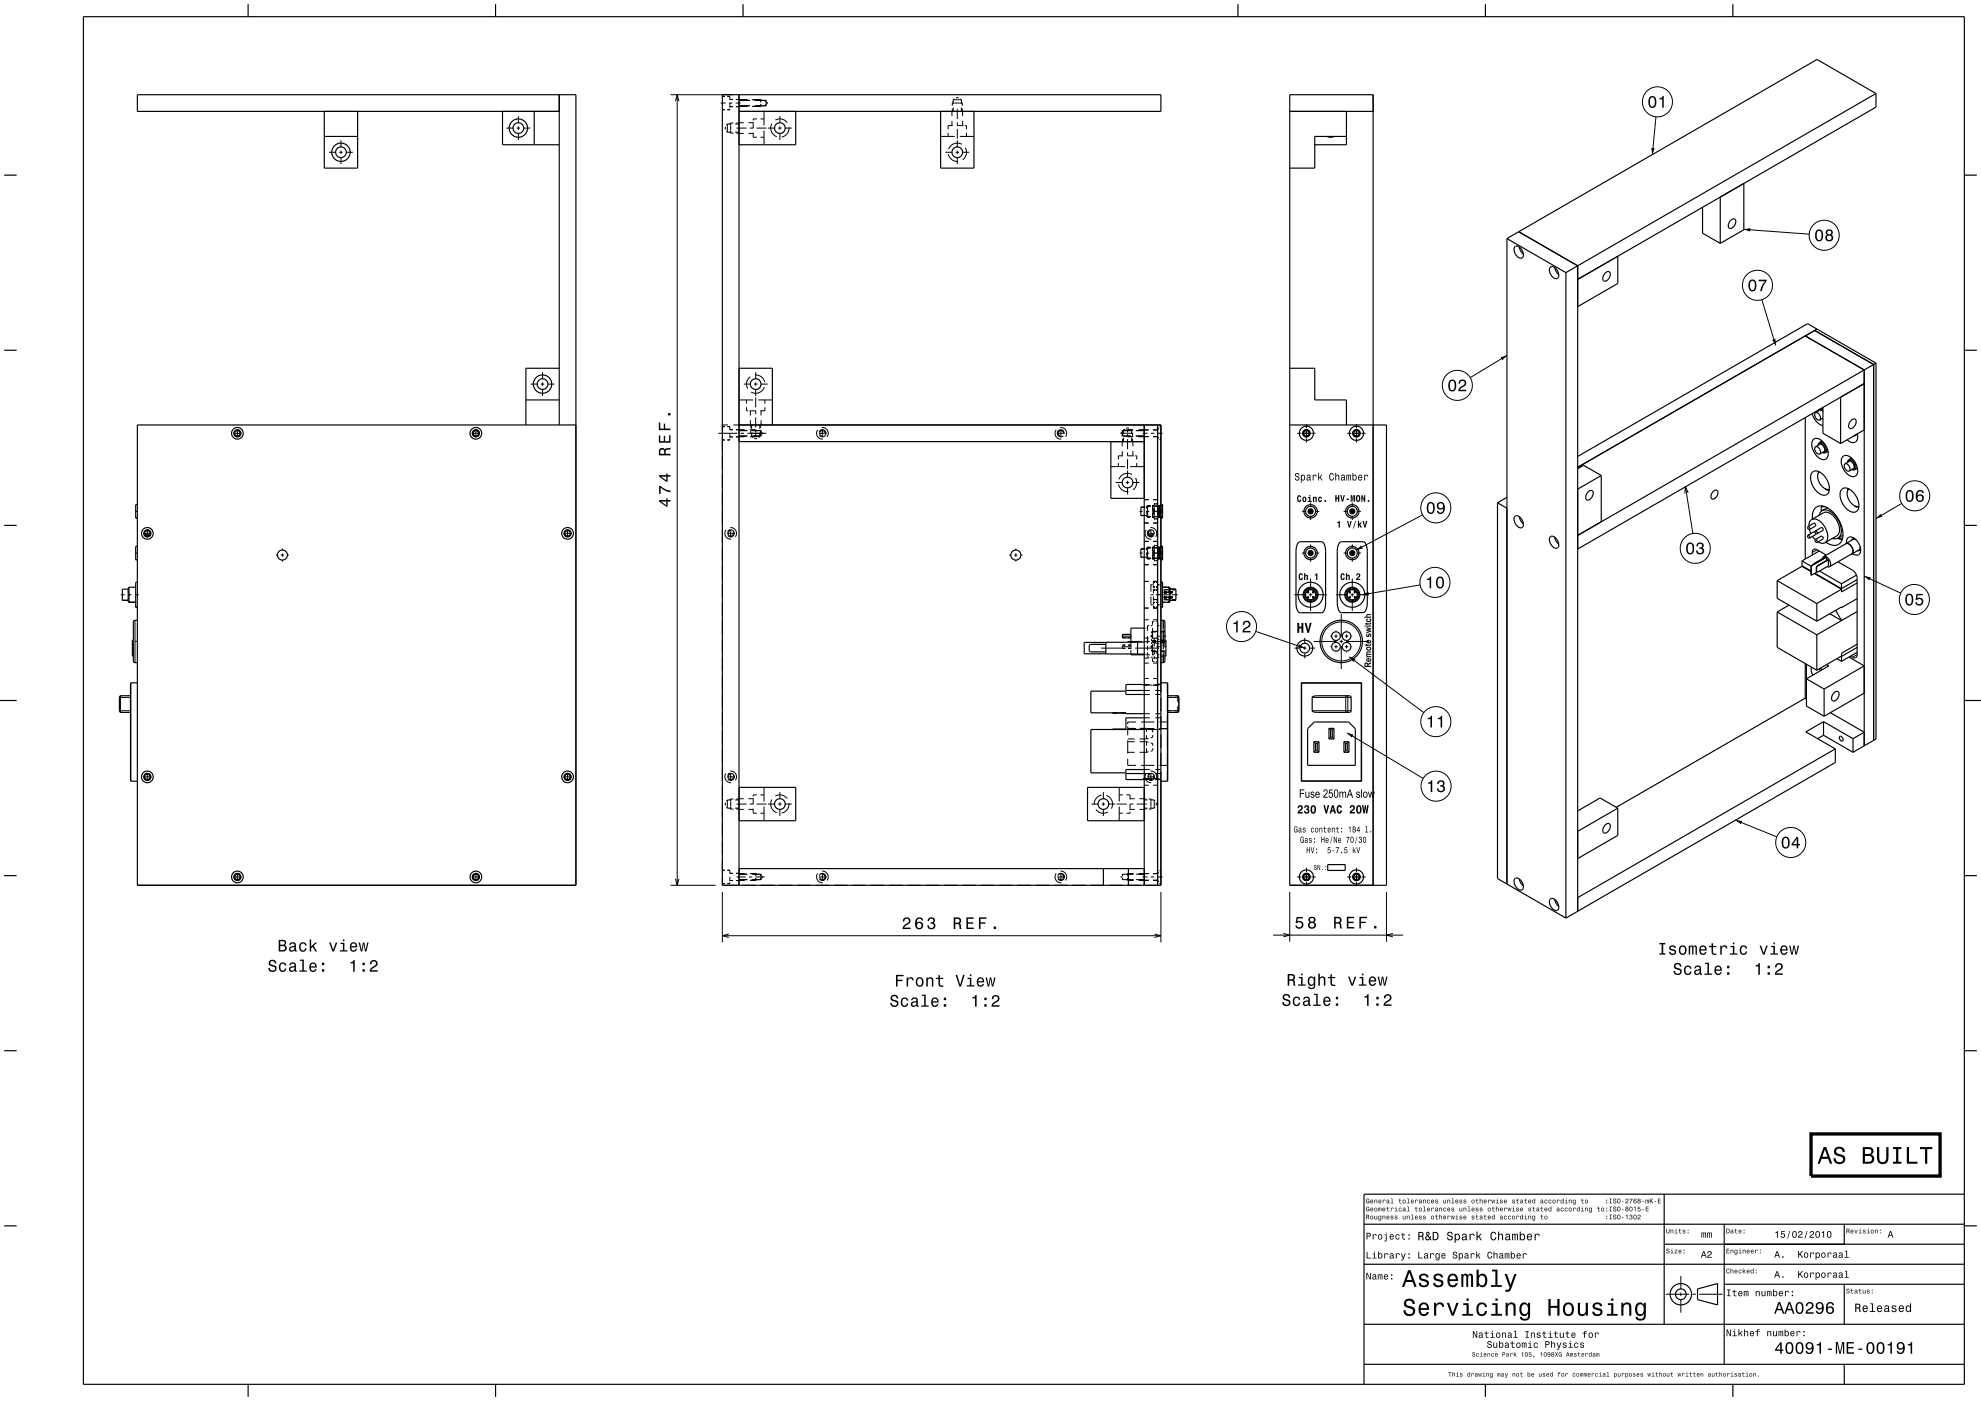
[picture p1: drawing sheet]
<svg xmlns="http://www.w3.org/2000/svg" width="594mm" height="420mm" viewBox="0 0 594 420" stroke-linecap="round" stroke-linejoin="round" font-family="sans-serif">
<g fill="none" stroke="#000" stroke-width=".3">
<path d="M151.9 38.4h2M154.9 38.4h1M155.4 34.8v2.1M155.4 37.9v1M155.4 39.9v2.1M156.9 38.4h2.1M201.1 28.4h18.5M202.5 30.3l.6-1.9 .5 1.9M203.1 28.4v237M216.1 30.9h1.5M216.6 28.9h.7M216.6 32.9h.7"/>
<path d="M217.6 38l-.2 .4 .2 .4M217.9 39.2l.2 .4M218.1 28.9h.7v1M218.1 37.2v2.4M218.1 37.2l-.2 .4M218.1 37.2h1.2M218.1 39.6h1.2M218.6 30.9h1M218.6 39.6l.2 .1M218.8 37.1l-.2 .1M218.8 30.9v1.3M218.8 32.6v.3h-.7"/>
<path d="M218.8 32h1M218.8 29.8h1M218.9 39.8l.2 .1M219.1 36.9v3M219.1 36.9h.8M219.1 36.9l-.2 .1M219.1 39.9h.8M220.4 37.2h1.2M220.4 39.6h1.2M220.6 30.9h1.5M220.7 32h.9M220.7 29.8h.9"/>
<path d="M220.8 36.9h.8M220.8 39.9h.8M220.8 38.4h3M221.6 29.9h2.5M221.6 31.7h3.2M221.6 30.1h3.2M221.6 31.9h2.5M221.6 36.8h1.4M221.6 40h1.4M224.4 36.8h1.4M224.4 40h1.4M224.8 38.4h1"/>
<path d="M225.6 29.9h2.5M225.6 31.9h2.5M225.8 36.6v1.8M225.8 39.8v1.3h1.1M226.3 31.7h3.3M226.3 30.1h3.3M226.8 38.4h3M226.9 35.6h-1.1v.5M228 35.6h1.1M228.1 29.9v.7M228.1 31.2v.7M228.1 29.9l.1 .1"/>
<path d="M228.2 31.8l-.1 .1M228.3 30l.1 .1M228.4 31.7l-.1 .1M229.1 33.4v4.2M229.1 39.1v4.3M229.6 30.1v.6M229.6 31.1v.6M229.6 30.1l.2 .3M229.8 31.4l-.2 .3M229.9 30.6l.2 .3-.2 .3M230.3 38.4h2M231.4 37.1a2.75 2.75 0 0 0 1.5 3.9"/>
<path d="M232.5 36a2.74 2.74 0 0 1 3.6 .8M233.3 38.4h1M233.8 34.8v2.1M233.8 37.9v1M233.8 39.9v2.1M235.3 38.4h2.1M236.6 38.2a2.75 2.75 0 0 1-2.2 2.9M284.3 39.8v1.1M285.4 33.4v1.4M285.4 36.2v1.4M285.5 30.9h3M285.5 30.9v.8"/>
<path d="M285.5 32.6v.8M285.6 30.7l-.1 .2M285.7 37.6h-1.4v1.1M285.8 29.9h2.5M285.8 29.9v1.2M285.8 32.2v1.2M285.8 30.4l-.1 .2M286.2 29.7l-.4 .2M286.6 29.4l.4-.2 .5 .2M287 36.6v1h1.8M287 32.6v3M287 38.6v3"/>
<path d="M287.9 29.7l.4 .2M288.3 29.9v1.2M288.3 32.2v1.2M288.3 30.4l.1 .2M288.5 30.7v.2M288.5 30.9v.8M288.5 32.6v.8M288.6 33.4v1.4M288.6 36.2v1.4M289.3 37.6h.5v1.1M289.8 39.8v1.1M496.5 35l-1.1 11.4"/>
<path d="M98.7 45.6h2M101.7 45.6h1M102.2 42.1v2M102.2 45.1v1M102.2 47.1v2.1M103.7 45.6h2.1M228 41.1h1.1M282 40.9h4.3M283.5 45.6h2M284.3 46.2a2.75 2.75 0 0 0 3 2.2M286.5 45.6h1M287 42.1v2"/>
<path d="M287 45.1v1M287 47.1v2.1M287.8 40.9h4.2M288.4 43.2a2.75 2.75 0 0 0-3.9 1.5M288.5 45.6h2.1M289.4 44.3a2.75 2.75 0 0 1-.7 3.6M522.9 68.8l19.6 1.4M528.3 89.8l4.1 13.8M159.1 115.1h2.1M162.2 115.1h1M162.7 111.6v2M162.7 114.6v1"/>
<path d="M162.7 116.6v2.1M164.2 115.1h2.1M221.6 119.9h4.2M223 115.1h2.1M223.8 119.9v1.1M225 112.9a2.74 2.74 0 0 0-.8 3.6M226.1 115.1h1M226.4 112.4a2.75 2.75 0 0 1 2.9 2.2M226.6 111.6v2M226.6 114.6v1M226.6 116.6v2.1M226.6 119.1v3"/>
<path d="M227.3 119.9h4.3M228.1 115.1h2.1M229.2 116.1a2.75 2.75 0 0 1-3.9 1.4M229.3 119.9v1.1M451.9 106.6l-11.1 6.6M70.1 129.9h2.1M71 128.9a1 1 0 0 1 1.2 .9 1 1 0 0 1-1.1 1.1 1 1 0 0 1-.9-1.2M71.2 128.8v2.2M141.6 129.9h2.1M142.5 128.9a1 1 0 0 1 1.2 .9 1 1 0 0 1-1.1 1.1 1 1 0 0 1-.9-1.2M142.7 128.8v2.2M215.4 129.9h5.7"/>
<path d="M216.6 131.1v4M216.6 136.6v4M216.6 127.9h.7M216.6 131.9h.7M218.1 127.9h.7v1l1-.1M218.3 127.4h-1.7v2.2M218.8 129.9v1.3M218.8 131.6v.3h-.7M218.8 131h1M219.9 127.4h1.7M220.7 131h.9M220.7 128.8h.9"/>
<path d="M221.6 130.9h1.7M221.6 128.9h1.7M221.6 129.1h2.5M221.6 130.7h2.5M222.1 129.9h1M223.8 122.1v1h.5M224.1 129.9h5.7M224.8 123.1h1.8v1M224.9 130.9h2.9M224.9 128.9h1.7M225 123.1v1.5M225 126v1.4"/>
<path d="M225.1 127.4v.8M225.1 129.1l.1 1M225.3 130.2l.1 .2M225.4 129.7v1.2l.4 .2M225.4 127.4v1.2M225.6 129.1h2.5M225.6 130.7h2.5M226.2 131.4l.4 .2 .4-.2M226.6 125.1v3M226.6 128.9v.7M226.6 130.2l.1 .6M226.6 128.9l.1 .1"/>
<path d="M226.8 129l.1 .1M226.9 130.7l-.1 .1M227.8 127.4v1.2M227.8 129.7v1.2M227.8 130.9l-.4 .2M227.9 130.2l-.1 .2M228.1 127.4v.8M228.1 129.1l-.1 1M228.1 130.1v.6M228.1 129.1l.2 .3M228.2 123.1v1.5M228.2 126v1.4"/>
<path d="M228.3 130.4l-.2 .3M228.4 129.6l.2 .3-.2 .3M229.3 122.1v1h-1.3M245.2 128.9a1.75 1.75 0 0 0-.1 1.8 1.75 1.75 0 0 0 1.6 .9M245.5 129.9h2.1M245.6 130v.1M245.8 129.1a1.07 1.07 0 0 1 1.6 .1 1.07 1.07 0 0 1-.1 1.5 1.07 1.07 0 0 1-1.6-.2M246.4 128.9l-.7 .6M246.5 128.2a1.75 1.75 0 0 1 1.6 .9 1.75 1.75 0 0 1-.1 1.8M246.6 128.8v2.2M246.9 130.8l-.5 .1M247.3 129.2l.3 .9"/>
<path d="M247.4 129.8a.81 .81 0 0 0-.8-.7 .81 .81 0 0 0-.8 .7 .81 .81 0 0 0 .7 .9M316.7 128.9a1.75 1.75 0 0 0-.1 1.8 1.75 1.75 0 0 0 1.6 .9M317 129.9h2.1M317.1 130v.1M317.9 128.9l-.7 .6M318 128.2a1.75 1.75 0 0 1 1.6 .9 1.75 1.75 0 0 1-.1 1.8M318.1 128.8v2.2M318.4 130.8l-.5 .1M318.8 129.2l.3 .9M318.9 129.8a.81 .81 0 0 0-.8-.7 .81 .81 0 0 0-.8 .7 .81 .81 0 0 0 .7 .9M319 129.3a1.07 1.07 0 0 0-1.6-.2 1.07 1.07 0 0 0-.1 1.5 1.07 1.07 0 0 0 1.6 .1M333.1 139.9h4.2"/>
<path d="M335.3 138.8v1.1M336.3 129.6l-.2 .3 .2 .3M336.4 130.4l.2 .3M336.5 132.4v1.4M336.5 135.2v1.4M336.6 129.1v.6M336.6 129.9v.8M336.6 131.6v.8M336.6 129.1h2.5M336.6 130.7h2.5M336.6 129.1l-.2 .3M336.6 129.9h3"/>
<path d="M336.7 129.7l-.1 .2M336.7 136.6h-1.4v1.1M336.9 128.9h2.9M336.9 128.9v1.2M336.9 131.2v1.2M336.9 129.4l-.1 .2M337.3 128.7l-.4 .2M337.7 128.4l.4-.2 .4 .2M337.8 130.7l.1 .1M337.9 129l-.1 .1M338 129l.1 .6M338 130.8l.1 .1"/>
<path d="M338.1 130.9h1.7M338.1 130.2v.7M338.1 131.6v3M338.1 135.6v1h1.8M338.1 137.6v3M338.8 139.9h4.3M338.9 128.7l.4 .2v1.2M339.3 131.2v1.2M339.3 129.4l.1 .2M339.5 129.7l.1 .2M339.6 129.9v.8M339.6 131.6v.8"/>
<path d="M339.7 132.4v1.4M339.7 135.2v1.4M340.4 136.6h.4v1.1M340.6 129.1h2.5M340.6 130.7h2.5M340.8 138.8v1.1M341.4 130.9h3M341.4 128.9h3M342.6 129.9h1.5M345.1 129.9h1M345.8 130.9h1.3M345.8 128.9h1.3"/>
<path d="M347.1 129.9h1.5M347.1 131l.3 .4M347.4 128.4l-.3 .4M347.8 131.7l.3 .3M348.1 127.8l-.3 .3M389 129.9h1.2M390.7 129.9h2.1M391.6 128.9a1 1 0 0 1 1.1 .9 1 1 0 0 1-1 1.1 1 1 0 0 1-1-1.2M391.7 127.1v1.3M391.7 128.8v2.2M391.7 131.4v1.3M393.2 129.9h1.3"/>
<path d="M404 129.9h1.2M405.7 129.9h2.1M406.6 128.9a1 1 0 0 1 1.1 .9 1 1 0 0 1-1 1.1 1 1 0 0 1-1-1.2M406.7 127.1v1.3M406.7 128.8v2.2M406.7 131.4v1.3M408.2 129.9h1.3M40.6 153.3h.6M43.1 159.9h2.1M44 158.9a1 1 0 0 1 1.2 .9 1 1 0 0 1-1.1 1.1 1 1 0 0 1-.9-1.2M44.2 158.8v2.2M169.1 159.9h2.1"/>
<path d="M170 158.9a1 1 0 0 1 1.2 .9 1 1 0 0 1-1.1 1.1 1 1 0 0 1-.9-1.2M170.2 158.8v2.2M216.6 142.1v4M216.6 147.6v4M216.6 153.1v4M216.6 158.6v4M217.7 158.9a1.75 1.75 0 0 0-.1 1.8 1.75 1.75 0 0 0 1.6 .9M218 159.9h2.1M218.3 159.1a1.07 1.07 0 0 1 1.6 .1 1.07 1.07 0 0 1-.1 1.5 1.07 1.07 0 0 1-1.6-.2M218.9 158.9l-.7 .6M219 158.2a1.75 1.75 0 0 1 1.6 .9 1.75 1.75 0 0 1-.1 1.8M219 159.1a.81 .81 0 0 0-.7 .8 .81 .81 0 0 0 .7 .8 .81 .81 0 0 0 .9-.7"/>
<path d="M219.1 158.8v2.2M219.8 159.2l.3 .9M334.5 144.6h2.1M335.4 145.2a2.75 2.75 0 0 0 2.9 2.2M337.6 144.6h1M338.1 141.1v2M338.1 144.1v1M338.1 146.1v2.1M339.4 142.2a2.75 2.75 0 0 0-3.9 1.5M339.6 144.6h2.1M340.5 143.3a2.74 2.74 0 0 1-.8 3.6M341.7 153.3h.9"/>
<path d="M342.1 154.5h.6M343.1 156.8h1.3M343.1 149.8h1.3M343.1 154.5h.7l.1 .4h1.2M343.1 152h.2M343.6 153.3h1M343.6 152h.2M343.7 158.9a1.75 1.75 0 0 0-.1 1.8 1.75 1.75 0 0 0 1.6 .9M343.8 153.3v1M344 155h.1M344 159.9h2.1M344.1 151.5h.7"/>
<path d="M344.1 155h.7M344.1 151.5v3.5M344.1 151.5l-.1 .1M344.9 159.1a.81 .81 0 0 0-.6 1 .81 .81 0 0 0 .9 .6 .81 .81 0 0 0 .7-.8M344.9 158.9l-.7 .6M345 158.2a1.75 1.75 0 0 1 1.6 .9 1.75 1.75 0 0 1-.1 1.8M345.1 158.8v2.2M345.1 151.7h-1.2l-.1 .8M345.4 151.5h.7M345.4 155h.7M345.4 154.9h2.2M345.4 151.7h2.2"/>
<path d="M345.6 152.3l.2 .2M345.6 153.3h.9M345.6 153.4l.2 .1M345.6 153.8v1h.2M345.8 156.8h1.3M345.8 149.8h1.3M345.8 151.8h-.2v1M345.8 153l-.2 .2M345.8 159.2l.3 .9M345.8 154l-.2 .3M345.8 152.5v.5M345.8 153.5v.5"/>
<path d="M345.8 154h.1M345.8 152.5h.1M345.9 151.8h.2M345.9 154.8h.2M345.9 153.5h.2M345.9 153h.2M346 159.3a1.07 1.07 0 0 0-1.5-.3 1.07 1.07 0 0 0-.3 1.4M346 154h.1M346 152.5h.1M346.4 151h-.3v4.6l.3-.1M346.8 151h.3v4.6l-.3-.1M346.8 153.3h1.9"/>
<path d="M347.1 151.5h.5M347.1 155h.5M347.1 151.8h.5M347.1 154.8h.5M347.1 154h.3M347.1 152.5h.3M347.1 153.5h.3M347.1 153h.3M347.7 154h.3M347.7 152.5h.3M347.7 153.5l.4 .1M347.8 151.5h.3"/>
<path d="M347.8 155h.3M347.8 151.5h-.2v3.6h.2M347.9 151.5h.2M347.9 155.1h.2M348 152.5l.1 .6M348 152.5v.7M348 153.4v.6M348.1 153.5l-.1 .5M348.1 151.8h.5M348.1 154.8h.5M348.1 152.9l-.4 .1M348.1 155.3h.2"/>
<path d="M348.4 155.3h.2M390.4 153.3h1.1M392.5 153.3h1M393 150.7v1.1M393 152.8v1M393 154.8v1.1M394.5 153.3h1.1M402.9 153.3h1.1M405 153.3h1M405.5 150.7v1.1M405.5 152.8v1M405.5 154.8v1.1"/>
<path d="M407 153.3h1.1M426.6 154.4l-19.9 10.5M505.4 145.9l2.2 14M506.2 147.8l-.8-1.9-.2 2M570.2 150.9l-7.7 4.5M36.2 178.3h1.2M38.4 178.3h1M40.4 178.3h1.2M40.6 165.8h.6M43.4 160.4h1.5M82.7 166.4h.5M84.2 166.4h1"/>
<path d="M84.7 164.4v.5M84.7 165.9v1M84.7 167.9v.4M86.2 166.4h.4M216.6 164.1v4M216.6 169.6v4M216.6 175.1v4M218.1 160v.1M219.4 160.8l-.5 .1M302.6 166.4h.5M304.1 166.4h1M304.6 164.4v.5"/>
<path d="M304.6 165.9v1M304.6 167.9v.4M306.1 166.4h.4M341.7 165.8h.9M342.1 167h.6M343.1 174.3h1.3M343.1 169.3h1.3M343.1 162.3h1.3M343.1 167h.7l.1 .4h1.2M343.1 164.5h.2M343.6 164.5h.2M343.6 165.8h1"/>
<path d="M343.8 165.8v1M344 167.5h.1M344.1 164h.7M344.1 167.5h.7M344.1 164v.9M344.1 165v1.6M344.1 166.7v.8M344.1 164l-.1 .1M344.1 160v.1M344.1 160.4h2M344.2 160.4a1.07 1.07 0 0 0 1.7 .3M345 178.3h.9"/>
<path d="M345.1 178.9v2.2M345.1 164.2h-1.2l-.1 .8M345.3 175.3h-.2v2.1M345.4 160.8l-.5 .1M345.4 164h.7M345.4 167.5h.7M345.4 167.4h2.2M345.4 164.2h2.2M345.6 167.3h.1M345.6 164.8l.2 .2M345.6 175.3h.2M345.6 165.9l.2 .1"/>
<path d="M345.6 166.3v1M345.6 167.3h.2M345.6 165.8h.9M345.7 179.7h1.5M345.7 176.9h1.5M345.8 174.3h1.3M345.8 169.3h1.3M345.8 162.3h1.3M345.8 164.3h-.2v1M345.8 165.5l-.2 .2M345.8 166.5l-.2 .3M345.8 165v.5"/>
<path d="M345.8 166v.5M345.8 175.5v.8M345.8 176.6v1.3M345.8 178.8v1.3M345.8 165h.1M345.8 166.5h.1M345.8 179.8h.5M345.8 176.8h.5M345.8 176h.5M345.8 174.5h.5M345.8 174.6h.5M345.9 167.3h.2"/>
<path d="M345.9 164.3h.2M345.9 165.5h.2M345.9 166h.2M346 165h.1M346 166.5h.1M346.1 167.3h.1M346.1 168h.3M346.1 165.7h.3M346.1 163.6h.3M346.1 165.9h.3M346.3 174.4h-.5v.6M346.4 163.5h-.3v4.6h.3"/>
<path d="M346.5 178.3h1.8M346.7 174.4h.4v.6M346.7 179.8h.4M346.7 176.8h.4M346.7 176h.4M346.7 174.5h.4M346.7 174.6h.4M346.8 163.5h.3v4.6h-.3M346.8 168h.3M346.8 165.7h.3M346.8 163.6h.3M346.8 165.9h.3"/>
<path d="M346.9 165.8h1.8M347.1 167.3h.1M347.1 164h1M347.1 167.5h1M347.1 175.3h.3M347.1 175.5v.8M347.1 176.6v1.3M347.1 178.8v1.3M347.1 167.3h.5M347.1 164.3h.5M347.1 165h.3M347.1 166.5h.3"/>
<path d="M347.1 165.5h.3M347.1 166h.3M347.6 167.3h.1M347.6 164v3.6M347.7 165h.3M347.7 166.5h.3M347.7 166l.4 .1M347.8 175.3h.3M348 165l.1 .6M348 165v.7M348 165.9v.6M348.1 166l-.1 .5"/>
<path d="M348.1 167.3h.5M348.1 164.3h.5M348.1 165.4l-.4 .1M348.1 167.8h.2M348.4 167.8h.2M348.9 177.5h2.7M348.9 179h2.7M348.9 177.6h2.7M348.9 179.1h2.7M349.1 177.8v1M349.1 179.3v.5h1.2M349.1 177.7h.8"/>
<path d="M349.1 177.3h.8M349.1 179.2h.8M349.1 178.8h.8M349.3 178.3h1M350.3 176.8h-1.2v.5M350.6 176v1.7h.8M350.6 177.3h.8M350.6 179.2h.8M350.8 180h.6M351.3 178.3h1.8M351.4 177.3l.2 .2-.2 .2M351.4 178.8l.2 .2-.2 .2"/>
<path d="M351.4 177.4l.2 .2-.2 .2M351.4 178.9l.2 .2-.2 .2M351.4 178.8l-.8 .1v1.6M351.4 177.3v.5M351.4 178.8v.5M351.4 179.8h1.2M351.4 176.8h1.2M352 180h.6M388.1 178.3h3.4M390.4 165.8h1.1M392 177.6h.5M392 179.1h.5"/>
<path d="M392.2 177.3v.5M392.2 178.8v.5M392.5 178.3h1M392.5 165.8h1M393 163.2v1.1M393 165.3v1M393 167.3v1.1M393 173.4v3.4M393 177.8v1M393 179.8v3.4M393.5 177.5h.5M393.5 179h.5"/>
<path d="M393.7 177.3v.5M393.7 178.8v.5M394.5 178.3h3.4M394.5 165.8h1.1M400.6 178.3h3.4M402.9 165.8h1.1M404.5 177.6h.5M404.5 179.1h.5M404.7 177.3v.5M404.7 178.8v.5M405 178.3h1M405 165.8h1"/>
<path d="M405.5 163.2v1.1M405.5 165.3v1M405.5 167.3v1.1M405.5 173.4v3.4M405.5 177.8v1M405.5 179.8v3.4M406 177.5h.5M406 179h.5M406.2 177.3v.5M406.2 178.8v.5M407 178.3h3.4M407 165.8h1.1"/>
<path d="M425.8 175.4l-17.3 2.9M543.9 169h.1M544.6 170.2l.1 .1M544.6 171.2l.1 .1M544.8 164.8l-1.4 .8M545 169.6l.1 .1M559 172.7l10.9 5.1M39.7 194.3h.3M40.4 192.3h.9M40.5 185.9v12.7M216.6 180.6v4M216.6 186.1v4"/>
<path d="M216.6 191.6v4M216.6 197.1v4M330.1 194.3h7.2M336.3 190.7h3M336.3 193.9h3M336.6 193.7v.4M336.6 194.2v.2h.8M336.6 191.2h.8M337.4 193.4h-.8v.2M338.1 192.3h4.3M338.3 191.2h.8M338.3 193.4h.8"/>
<path d="M338.3 194.4h.8M338.3 194.3h1M339.1 192.5v1.2M339.1 194.9v1.1M340.3 194.3h7.2M343.1 182.3h1.3M343.1 198.8h1.3M343.1 185.8h1.3M343.1 197.3h1.3M343.1 191.3h1.3M343.1 196.3h.3M343.1 188.3h.3"/>
<path d="M343.1 196.1h.3M343.1 192.5h.3M343.4 192.3h1.4M343.8 196.3h1M343.8 188.3h.3M343.8 196.1h.3M343.8 192.5h.3M344.1 196.8v.2h.5M344.1 190.7v2.3M344.1 193.6v1.4M344.1 195.6v.9M344.6 187.5h-.5v1.6"/>
<path d="M344.9 190.7h.9M344.9 193.9h.9M345.1 181.2l.2 .1M345.1 197h.5M345.1 187.5h.5M345.3 190.3v.8M345.3 191.6v.4h1.3M345.3 193.5v.8M345.3 194.8v.4h1.3M345.4 192.3h4.4M345.4 196.3h.7M345.6 181.3h.2"/>
<path d="M345.6 188.3v3.2M345.6 193v3.3M345.6 197.4v1h.5M345.6 189.3h.5M345.6 195.3h.5M345.8 182.3h1.3M345.8 198.8h1.3M345.8 185.8h1.3M345.8 197.3h1.3M345.8 191.3h1.3M345.8 180.4v.7M345.8 181.6v.6h.5"/>
<path d="M345.8 180.6h.5M345.8 182.1h.5M345.8 182h.5M346.1 192.4v1.4M346.1 194.8v1.4M346.1 196.7v.5h.3M346.1 186.2h-.5v1M346.1 195.7h.3M346.1 192.9h.3M346.4 191.4h-.3v.5M346.6 186.2h.5v1M346.6 189.3h.5"/>
<path d="M346.6 195.3h.5M346.6 189.4h-1.3v.4M346.6 192.6h-1.3v.4M346.7 180.6h.4M346.7 182.1h.4M346.7 182h.4M346.8 195.7h.3M346.8 192.9h.3M346.8 191.4h.3M346.8 197.2h.3M346.8 190.7h1M346.8 193.9h1"/>
<path d="M347.1 191.6h.3M347.1 192.9h.3M347.1 197h.3M347.1 196.3h.3M347.1 181.3h.3M347.1 180.4v.7M347.1 181.6v.6h-.4M347.1 190.7v1.2M347.1 192.4v1.4M347.1 194.8v1.4M347.1 196.7v.9M347.1 198v.4h-.5"/>
<path d="M347.4 187.5h-.3v2.5M347.8 191.6h.3M347.8 192.9h.3M347.8 197h.3M347.8 187.5h.3M347.8 196.3h.3M347.8 181.3h.3M348 195.2h1.3v1.5M348 192.6h1.3M348 189.4h1.3M348 192h1.3M348.1 191.9v.1"/>
<path d="M348.1 192.2v.1M348.1 182h.2M348.4 182h.2M348.6 180.5h.7M348.8 185.9v8.8M348.8 195.2v3.4M348.8 190.7h.9M348.8 193.9h.9M349.3 191.9v.1M349.3 192.2v1.6M349.9 180.5h.7M350.7 180.5h-.1"/>
<path d="M350.8 180.3v.1M376.5 189.3l14.7 5M388.1 194.3h1.6M390.7 194.3h1M391.2 191.2v1.6M391.2 193.8v1M391.2 195.8v1.6M392.7 194.3h1.6M393.9 192.3h6.8M398.9 190.7h.2M398.9 193.9h.2M400.1 190.7h1"/>
<path d="M400.1 193.9h1M400.6 189v.2M400.6 190.2v1M400.6 192.2v.2M400.6 193.4v1M400.6 195.4v.2M401.7 192.3h1M402.1 190.7h.2M402.1 193.9h.2M402.2 184v6.8M402.2 191.8v1M402.2 193.8v6.8"/>
<path d="M403.3 190.7h1M403.3 193.9h1M403.7 192.3h6.7M403.8 189v.2M403.8 190.2v1M403.8 192.2v.2M403.8 193.4v1M403.8 195.4v.2M404.6 196.9l22.3 16.7M405.3 190.7h.2M405.3 193.9h.2M556.9 196.2l-1.5 .9"/>
<path d="M35.8 213.1h3.3M35.8 209.1h3.3M36.3 208.6l-.2 .4 .2 4.6M39.2 204.7v29.5M216.6 202.6v4M216.6 208.1v4M216.6 213.6v4M216.6 219.1v4M333.6 213.8h1.3M336.3 213.8h1.3M337.6 218.7h4.5M338.1 217.8v2.6"/>
<path d="M338.1 218.4h2.5M338.1 218.4h2.1M340.6 216.4h-2.5v.7M341.7 218.4h2.1M342.1 216.4h4M342.1 218.4h4M342.7 205.4h1.7M343.1 203.4h1.3M343.1 205.2h1.7M343.1 215.2h1.7M343.1 213.9h1.7M343.1 208.2h1.7"/>
<path d="M343.1 207h1.7M343.8 218.4v1M343.8 218.4l.6 .1M344.6 205.4h1M345 218.7l.6 .2v.7M345.8 205.4h1.7M345.8 203.4h1.3M346.4 215.2h1.7M346.4 213.9h1.7M346.4 208.2h1.7M346.4 207h1.7M347.6 216.4h2.5"/>
<path d="M347.6 218.4h2.5M348.1 204.7v3M348.1 209.2v4M348.1 214.7v4h-5M348.2 205.2h-1.8M350 204.7v29.5M350.1 213.1h3.4M350.1 209.1h3.4M353.1 211.7l-.1 1.9 .5-.5M353.5 209.1l-.5-.5 .1 1.8M353.5 209.1v4M390.3 204.8h17.9v29.3h-17.9z"/>
<path d="M393.5 213.1h11.6M393.5 209.1h11.6M403.6 208.6l.3 .1 .3 .4-.1 4-.4 .5-.2-.5zM403.9 219.7l22.8 13.7M43.1 232.9h2.1M44 231.9a1 1 0 0 1 1.2 .9 1 1 0 0 1-1.1 1.1 1 1 0 0 1-.9-1.2M44.2 231.8v2.2M169.1 232.9h2.1M170 231.9a1 1 0 0 1 1.2 .9 1 1 0 0 1-1.1 1.1 1 1 0 0 1-.9-1.2M170.2 231.8v2.2M216.6 224.6v4M216.6 230.1v4"/>
<path d="M216.6 235.6v4M217.7 231.9a1.75 1.75 0 0 0-.1 1.8 1.75 1.75 0 0 0 1.6 .9M218 232.9h2.1M218.1 239.8v2.5M218.1 239.8h1.2M218.1 239.8l-.2 .4M218.1 233v.1M218.3 232.1a1.07 1.07 0 0 1 1.6 .1 1.07 1.07 0 0 1-.1 1.5 1.07 1.07 0 0 1-1.6-.2M218.8 239.7l-.2 .1M218.9 231.9l-.7 .6M219 231.2a1.75 1.75 0 0 1 1.6 .9 1.75 1.75 0 0 1-.1 1.8M219 232.1a.81 .81 0 0 0-.7 .8 .81 .81 0 0 0 .7 .8 .81 .81 0 0 0 .9-.7"/>
<path d="M219.1 231.8v2.2M219.1 239.5v3M219.1 239.5h.8M219.1 239.5l-.2 .1M219.4 233.8l-.5 .1M219.8 232.2l.3 .9M220.4 239.8h1.2M220.8 239.5h.8M221.6 239.4h1.4M224.4 239.4h1.4M225.8 239.3v1.8l-1-.1M226.9 238.3h-1.1v.5"/>
<path d="M228 238.3h1.1M229.1 236v4.3M231.4 239.7a2.75 2.75 0 0 0 1.5 3.9M232.5 238.7a2.74 2.74 0 0 1 3.6 .7M233.8 237.5v2M330.3 238.4a2.75 2.75 0 0 0-2.2 2.9M330.8 237.5v2M331.8 238.5a2.75 2.75 0 0 1 1.4 3.9M335.6 236v4.3M335.6 238.3h1.1M337.8 238.3h1v1.4M338.1 221.9v4"/>
<path d="M338.1 227.4v2h2.5M338.1 221.5h2.1M338.1 225.5h2.1M338.1 222.4h2.1M338.8 239.4h1.5M341.7 239.4h1.4M341.7 221.5h2.1M341.7 225.5h2.1M341.7 222.4h2.1M342.1 229.4h4M342.7 233.4h1.8M343.1 239.8h1"/>
<path d="M343.1 239.5h.7M343.1 235.4h1.3M343.1 230.7h1.7M343.1 233.7h1.7M343.1 231.9h1.7M343.7 231.9a1.75 1.75 0 0 0-.1 1.8 1.75 1.75 0 0 0 1.6 .9M343.8 220.5v1M343.8 222.4v1M343.8 224.5v1M343.8 222.4l.6 .1M344 232.9h2.1M344.1 233v.1"/>
<path d="M344.3 232.1a1.07 1.07 0 0 1 1.6 .1 1.07 1.07 0 0 1-.1 1.5 1.07 1.07 0 0 1-1.6-.2M344.4 221.4l-.6 .1M344.4 225.4l-.6 .1M344.4 239.5h.7M344.6 233.4h1M344.9 232.1l-.5 .5 .1 .8M344.9 231.9l-.7 .6M345 231.2a1.75 1.75 0 0 1 1.6 .9 1.75 1.75 0 0 1-.1 1.8M345 222.7l.6 .2v.7M345.1 239.8h1M345.1 231.8v2.2M345.1 239.5v3"/>
<path d="M345.1 239.5l.1 .1M345.4 239.7l.2 .1M345.4 233.8l-.5 .1M345.6 220.3v.7l-.6 .2M345.6 224.3v.7l-.6 .2M345.7 233.4h1.8M345.8 235.4h1.3M345.8 232.2l.3 .9M345.9 232.9a.81 .81 0 0 1-.5 .8 .81 .81 0 0 1-.9-.3M346.1 239.8v2.5M346.1 239.8l.2 .4M346.4 230.7h1.7"/>
<path d="M346.4 233.7h1.7M346.4 231.9h1.7M347 233.6h1.2M347.6 229.4h2.5M348.1 220.2v4M348.1 225.7v4M348.1 231.2v3M216.6 241.1v4M216.6 246.6v4M216.6 252.1v4M216.6 257.6v4M217.6 240.6l-.2 .4 .2 .5"/>
<path d="M217.9 241.9l.2 .4M218.1 242.3h1.2M218.6 242.3l.2 .1M218.9 242.5h.2M219.1 242.5h.8M220.4 242.3h1.2M220.8 242.5h.8M220.8 241h3M221.6 242.6h1.4M224.4 242.6h1.4M225.8 242.4v1.4h1.1M226.8 241h3"/>
<path d="M228 243.8h1.1M229.1 241.8v4.2M230.3 241h2M233.3 241h1M233.8 240.5v1M233.8 242.5v2.1M235.3 241h2.1M236.6 240.8a2.75 2.75 0 0 1-2.2 2.9M327.3 241h2M328.6 242.7a2.75 2.75 0 0 0 3.6 .7M330.3 241h1M330.8 240.5v1"/>
<path d="M330.8 242.5v2.1M332.3 241h2.1M334.8 241h3M335.6 241.8v4.2M335.6 243.8h1.1M338.8 241v1.8M338.8 243.3v.5h-1M338.8 242.6h1.5M338.8 241h1M340.8 241h3M341.7 242.6h1.4M343.1 242.3h1"/>
<path d="M343.1 242.5h.7M344.4 242.5h.7M345.1 242.3h1M345.2 242.5h-.1M345.6 242.3l-.2 .1M346.3 241.9l-.2 .4M346.6 240.6l.2 .4-.2 .5M520.4 245.9l12.4 5M70.1 262.9h2.1M71 261.9a1 1 0 0 1 1.2 .9 1 1 0 0 1-1.1 1.1 1 1 0 0 1-.9-1.2M71.2 261.8v2.2M141.6 262.9h2.1"/>
<path d="M142.5 261.9a1 1 0 0 1 1.2 .9 1 1 0 0 1-1.1 1.1 1 1 0 0 1-.9-1.2M142.7 261.8v2.2M201.1 265.4h13.5M202.5 263.5l.6 1.9 .5-1.9M216.6 263.1v2.3h4.5M216.6 267.4v15.1M216.6 264.9h.7M216.6 260.9h.7M218.1 260.9h.7v1M218.8 262.9v1.3M218.8 264.6v.3h-.7M218.8 264h1"/>
<path d="M218.8 261.8h1M220.7 264h.9M220.7 261.8h.9M220.9 262.9h2.7M221.6 263.7h2.5M221.6 262.1h2.5M221.6 263.9h1.7M221.6 261.9h1.7M222.6 265.4h4M224.6 262.9h1M224.9 263.9h1.7M224.9 261.9h1.7"/>
<path d="M225.6 263.7h2.5M225.6 262.1h2.5M226.6 262.9h2.7M226.6 261.9v.7M226.6 263.2v.7M226.6 261.9l.1 .1M226.7 263.8l-.1 .1M226.8 262l.1 .1M226.9 263.7l-.1 .1M228.1 265.4h4M228.1 262.1v.6M228.1 263.1v.6"/>
<path d="M228.1 262.1l.2 .3M228.3 263.4l-.2 .3M228.4 262.6l.2 .3-.2 .3M233.6 265.4h4M239.1 265.4h4M244.6 265.4h4M245.2 261.9a1.75 1.75 0 0 0-.1 1.8 1.75 1.75 0 0 0 1.6 .9M245.5 262.9h2.1M245.6 263v.1M245.8 262.1a1.07 1.07 0 0 1 1.6 .1 1.07 1.07 0 0 1-.1 1.5 1.07 1.07 0 0 1-1.6-.2M246.4 261.9l-.7 .6M246.5 261.2a1.75 1.75 0 0 1 1.6 .9 1.75 1.75 0 0 1-.1 1.8"/>
<path d="M246.6 261.8v2.2M246.7 262.1a.81 .81 0 0 1 .7 .9 .81 .81 0 0 1-.8 .7 .81 .81 0 0 1-.8-.7M246.9 263.8l-.5 .1M247.3 262.2l.3 .9M250.1 265.4h4M255.6 265.4h4M261.1 265.4h4M266.6 265.4h4M272.1 265.4h4M277.6 265.4h4M283.1 265.4h4M288.6 265.4h4"/>
<path d="M294.1 265.4h4M299.6 265.4h4M305.1 265.4h4M310.6 265.4h4M316.1 265.4h4M316.7 261.9a1.75 1.75 0 0 0-.1 1.8 1.75 1.75 0 0 0 1.6 .9M317 262.9h2.1M317.1 263v.1M317.3 262.1a1.07 1.07 0 0 1 1.6 .1 1.07 1.07 0 0 1-.1 1.5 1.07 1.07 0 0 1-1.6-.2M317.9 261.9l-.7 .6M318 261.2a1.75 1.75 0 0 1 1.6 .9 1.75 1.75 0 0 1-.1 1.8M318.1 261.8v2.2"/>
<path d="M318.2 262.1a.81 .81 0 0 1 .7 .9 .81 .81 0 0 1-.8 .7 .81 .81 0 0 1-.8-.7M318.4 263.8l-.5 .1M318.8 262.2l.3 .9M321.6 265.4h4M327.1 265.4h4M332.6 265.4h4M336.3 262.6l-.2 .3 .2 .3M336.4 263.4l.2 .3M336.6 262.1v.6M336.6 263.1v.6M336.6 263.7h3.3M336.6 262.1h3.3"/>
<path d="M336.6 262.1l-.2 .3M337.8 263.7l.1 .1M337.9 262l-.1 .1M338 263.8l.1 .1M338.1 265.4h4M338.1 261.9v.7M338.1 263.2v.7M338.1 263.9h1.8M338.1 261.9h1.8M338.1 261.9l-.1 .1M340.6 263.7h2.5M340.6 262.1h2.5"/>
<path d="M341.4 263.9h3M341.4 261.9h3M342.6 262.9h1.5M343.6 265.4h4.5M345.1 262.9h1M345.8 263.9h1.3M345.8 261.9h1.3M347.1 264l.3 .4M347.1 262.9h1.5M347.4 261.4l-.3 .4M347.8 264.7l.3 .3M348.1 267.4v15.1"/>
<path d="M348.1 260.8l-.3 .3M384.8 279.8l1.9 .5-1.9 .6M386.7 267.4v14.9M389 262.9h1.2M390.7 262.9h2.1M391.6 261.9a1 1 0 0 1 1.1 .9 1 1 0 0 1-1 1.1 1 1 0 0 1-1-1.2M391.7 260.1v1.3M391.7 261.8v2.2M391.7 264.4v1.3M393.2 262.9h1.3M404 262.9h1.2M405.7 262.9h2.1"/>
<path d="M406.6 261.9a1 1 0 0 1 1.1 .9 1 1 0 0 1-1 1.1 1 1 0 0 1-1-1.2M406.7 260.1v1.3M406.7 261.8v2.2M406.7 264.4v1.3M408.2 262.9h1.3M415.7 267.4v14.9M417.7 279.8l-2 .5 2 .6M216.6 280.5h131.5M218.5 280l-1.9 .5 1.9 .5M346.2 280l1.9 .5-1.9 .5M381.7 280.3h39M499.5 388h7"/>
<path d="M504 382.5v4M504 387.5v1M504 389.5v4M507.5 388h1M509.5 388h7"/>
<circle cx="497" cy="30.5" r="4.5"/>
<circle cx="547" cy="70.5" r="4.5"/>
<circle cx="527" cy="85.5" r="4.5"/>
<circle cx="437" cy="115.5" r="4.5"/>
<circle cx="393" cy="153.3" r=".65"/>
<circle cx="405.5" cy="153.3" r=".65"/>
<circle cx="430.5" cy="152.2" r="4.5"/>
<circle cx="574.1" cy="148.6" r="4.5"/>
<circle cx="393" cy="165.8" r=".65"/>
<circle cx="405.5" cy="165.8" r=".65"/>
<circle cx="430.3" cy="174.6" r="4.5"/>
<circle cx="508.3" cy="164.4" r="4.5"/>
<circle cx="574" cy="179.7" r="4.5"/>
<circle cx="372.3" cy="187.8" r="4.5"/>
<circle cx="402.2" cy="192.3" r="5.8"/>
<circle cx="430.5" cy="216.3" r="4.5"/>
<circle cx="430.6" cy="235.7" r="4.5"/>
<circle cx="536.9" cy="252.6" r="4.5"/>
</g>
<g fill="none" stroke="#000" stroke-width=".35">
<path d="M25 5h564v410h-564zM74.4 1.3v3.7M148.6 1.3v3.7M222.8 1.3v3.7M371.2 1.3v3.7M445.4 1.3v3.7M519.6 1.3v3.7M97.2 33.4v17h10v-17M150.7 33.4v10h17M160.2 33.4v10M167.7 33.4h-126.5v-5h131.5v237h-131.5v-138h131.5M167.7 28.4v99"/>
<path d="M221.6 33.4h126.5v-5h-131.5v237h131.5v-138h-126.5M221.6 28.4v237M238.6 33.4v10h-17M282 33.4v17h10v-17M386.7 33.4h25M403.7 33.4v10h-9.5M562.5 28v4.1l-89.4 51.7 12-7v8.2l-12 6.9M562.5 28l-89.4 51.7M562.5 28l-17.7-10.2-89.4 51.7M1.2 52.5h3.8M97.2 40.9h10M397.8 40.9l1.2 .2 1.1-.2"/>
<path d="M403.7 40.9h-9.5v9.5h-7.5M515.8 59.1l7.1-4.1v13.9l-7.1 4.1zM589 52.5h3.8M451.9 71.5v193.5M451.9 71.5l17.6 10.2M454.3 74a2.12 2.12 0 0 1 2.5 2.2 1 1 0 0 1-.7 1.2 1 1 0 0 1-1.2-.6l-.9-1.7zM455.4 69.5l17.7 10.2M455.4 69.5l-3.5 2M455.6 74.1l.4 1.1 .8 1M473.1 79.7v193.5M473.1 79.7l-3.6 2M510.5 62.1v7.8l5.3 3.1"/>
<path d="M519 66a.87 .87 0 0 1 1.3-.2 .87 .87 0 0 1 0 1.3l-.5 .8a.89 .89 0 0 1-1.2 .5 .89 .89 0 0 1-.3-1.3zM464.9 80.1a2.12 2.12 0 0 1 2.5 2.2 1 1 0 0 1-.6 1.3 1 1 0 0 1-1.3-.6l-.9-1.7zM466.2 80.2l.4 1.1 .8 1M469.5 81.7v193.5M481.4 81.8a.87 .87 0 0 1 1.3-.2 .87 .87 0 0 1 0 1.3l-.5 .8a.9 .9 0 0 1-1.3 .5 .9 .9 0 0 1-.2-1.4zM544.1 99.1l.7-.4-71.7 41.4M544.1 99.1l-2.8 1.6 17.7 10.2M544.1 99.1l17.7 10.2M1.2 105h3.8M157.7 119.9h10M167.7 110.4h-10v17M221.6 110.4h10v17"/>
<path d="M386.7 110.4h7.5v9.5h9.5v7.5M559 110.9l-85.9 49.6 7-4.1v-13.8M559 110.9v112.7M561.8 109.3v112.7M561.8 109.3l-2.8 1.6M562.5 108.9v112.6l-.7 .5M562.5 108.9l-.7 .4M562.5 108.9l-20.5-11.9-68.9 39.8M589 105h3.8M221.6 132.4h121.5M333.1 132.4v17h10M343.1 127.4v138"/>
<path d="M347.1 127.4v138M386.7 127.4h29v138h-29v-237h25v237M541.3 125.2v42.4M543.4 124a4.9 4.9 0 0 0 3.2 3.6M543.7 131.8a2.55 2.55 0 0 1 3.5 1.4 3.3 3.3 0 0 1 .3 4.4 3.4 3.4 0 0 1-3.9-2.6 3.1 3.1 0 0 1 .1-3.2zM544.4 133.9l1.2-.7a1.44 1.44 0 0 1 1.3 2.2l-1.3 .7M544.4 133.9a1.44 1.44 0 0 0 1.2 2.2M544.4 133.9a1.44 1.44 0 0 1 1.2 2.2M544.4 123.7a1.44 1.44 0 0 0 1.2 2.2M544.4 123.7a1.44 1.44 0 0 1 1.2 2.2M545.2 133.5a.86 .86 0 0 1 .9-.6 .86 .86 0 0 1 .8 .8l.2 .4a.87 .87 0 0 1 .3 1 .87 .87 0 0 1-.9 .5l.8 .1M545.2 122.9v.4a.73 .73 0 0 1 .7-.6 .73 .73 0 0 1 .7 .4"/>
<path d="M545.6 132.7l-.4 .8M545.6 132.7a2.02 2.02 0 0 1 1.7 3M546 132.4h.1M546.1 122.4l.5 .3M546.1 132v.2M546.2 132.1l-.2 .3M546.4 132.2l-.8 .5M546.5 125.4l.1 .1M546.5 122.2h.1M546.6 123.4l-.8-.4-1.4 .7M546.6 122.1v7.8l5.3 3.1M546.6 125.3l-1 .6"/>
<path d="M547.9 135.4l.3 .2M548 135.3l.1 .1M548.1 135.3l-.8 .4M551.9 133v-13.9l7.1-4.1-85.9 49.6M552.6 136.9a2.55 2.55 0 0 1 3.4 1.4 3.3 3.3 0 0 1 .3 4.4 3.4 3.4 0 0 1-3.8-2.6 3 3 0 0 1 .1-3.2zM553.2 139l1.3-.7a1.44 1.44 0 0 1 1.2 2.2l-1.2 .7M553.2 139a1.44 1.44 0 0 0 1.3 2.2M553.2 139a1.44 1.44 0 0 1 1.3 2.2M554.4 137.8l-.4 .8a.86 .86 0 0 1 .9-.6 .86 .86 0 0 1 .8 .8l.2 .4a.87 .87 0 0 1 .3 1 .87 .87 0 0 1-.9 .5M554.4 137.8a2.02 2.02 0 0 1 1.7 3M554.9 137.1l.1 .2M555 137.2l-.1 .3"/>
<path d="M555.1 126a.87 .87 0 0 1 1.3-.2 .87 .87 0 0 1 0 1.3l-.5 .8a.89 .89 0 0 1-1.2 .5 .89 .89 0 0 1-.3-1.3zM555.2 137.3l-.8 .5M556.1 130.6l-.3 .1M556.4 130.4l-.3 .2M556.7 130.3l.3 .2M556.8 130.2l.2 .1M556.9 130.1a1.75 1.75 0 0 1-1.5 2.6l-1.5-.9M556.9 130.2l-.8 .4M559 128.9l-7.1 4.1M1.2 157.5h3.8M41.2 151.3h-.5v4h.5M343.1 152h-1v2.5h1"/>
<path d="M348.1 151.3h.5v4h-.5M392.8 153.1h.3v.4l-.4-.1zM405.3 153.1h.3v.4l-.4-.1zM449 150.7v112.7l20.5 11.8M449 150.7l2.9 1.7M451.9 149.1l-2.9 1.6M454.3 154.8a2.13 2.13 0 0 1 2.5 2.2 1 1 0 0 1-.7 1.3 1 1 0 0 1-1.2-.6l-.9-1.7zM455.6 154.9l.4 1.1 .8 1M473.1 140.5l1.7-1 5.3 3.1M476.3 147.4a.86 .86 0 0 1 1.2-.2 .86 .86 0 0 1 .1 1.2 1.35 1.35 0 0 1-2 1.2l-.1-.9zM480.1 142.6l-7 4M513.7 147.4a.84 .84 0 0 1 1.2-.3 .84 .84 0 0 1 .1 1.3l-.2 .4a.9 .9 0 0 1-.8 .8 .9 .9 0 0 1-1-.6l.2-.8z"/>
<path d="M542.1 157.9l1.8-1.1 .5 .4v.5l-1.8 1M542.1 157.9l.5 .3v.5M542.1 157.9v.6l.5 .2M542.6 158.8l.4 1.1M543.2 155.8a3.5 3.5 0 0 1 4 2.3 3.6 3.6 0 0 1 0 4.6M543.2 155.8l-.6 .8-.2 1.1M543.2 155.8l3.6-2.1a3.5 3.5 0 0 1 4 2.4 3.5 3.5 0 0 1 0 4.6l-3.6 2M543.5 155.6a3 3 0 0 1 2.4-4 8.4 8.4 0 0 1 6.4 6.4l.3 2a2.86 2.86 0 0 1-1.3 3.2 2.86 2.86 0 0 1-3.5-.4l-.3-.3M543.5 141.5a2.81 2.81 0 0 1 3.8 1.5 4.1 4.1 0 0 1 .5 5.2 2.98 2.98 0 0 1-3.7-1.6 4.2 4.2 0 0 1-.6-5.1zM544.3 159.6l-.4-.2-1.8 1.1M544.3 159.2l1.9-1.1 .4 .4v.5l-1.8 1M544.3 159.2l.6 .3-.1 .5"/>
<path d="M544.3 159.2l.1 .6 .4 .2M544.4 159.9v.4l-1.8 1M545.2 141.3v.6M545.5 141.5a3.5 3.5 0 0 0 1.2 4.6l1 .6 .8-.1M546.1 152v1.3M546.4 153.1a3.9 3.9 0 0 1 4.5 2.3 4.8 4.8 0 0 1 .5 5.7l-.3 .2M546.4 153.1l-.6 .5-.3 .9M546.5 151.7h.1M546.6 151.7l-.5 .3M547.2 151.9l-1.1 .1M547.3 146.5h.1M547.3 146.5l.5 .4h.7"/>
<path d="M548 152.3l-1.6 .8M552.2 146.7a2.36 2.36 0 0 1 3.4 .8 4.6 4.6 0 0 1 1.2 5.7 2.74 2.74 0 0 1-3.7-1.3 4.5 4.5 0 0 1-.9-5.2zM554 146.4v.6M554.4 146.6a3.5 3.5 0 0 0 1.1 4.6l1.1 .6h.8M555.3 140.7l.8 .1M556.1 151.6h.1M556.1 151.6l.5 .4h.8M556.7 140.5l.3 .2M556.8 140.4l.2 .1M556.9 140.4l-.8 .4M589 157.5h3.8M38.4 176.6h-1.7v3.4h1.7"/>
<path d="M38.7 176l-.3 .3v4l.3 .2M38.7 176v4.5M38.7 176h2M41.2 163.8h-.5v4h.5M41.2 174.5h-.5v7.5h.5M343.1 164.5h-1v2.5h1M348.1 163.8h.5v4h-.5M348.1 174.5h.5v7.5h-.5M348.6 176h2M350.6 176l.2 .3v4l-.2 .2M350.6 176v4.5M350.8 176.6h1.8v3.4h-1.8"/>
<path d="M389.3 162.7l.4-.3h6.5a2.33 2.33 0 0 1 1.3 2.7v15.6a2.92 2.92 0 0 1-1.1 3h-6.5a2.34 2.34 0 0 1-1.3-2.7v-16.1l.3-1.4zM392.1 177.4l.3 .1-.1 .2h-.2zM392.1 178.9h.2l.1 .3h-.2zM392.8 165.6h.3v.4l-.4-.1zM393.6 177.4l.3 .1-.1 .2h-.2zM393.6 178.9l.2-.1 .1 .4h-.2zM401.8 162.6l.4-.2h6.5a2.33 2.33 0 0 1 1.3 2.7v15.6a2.85 2.85 0 0 1-1.2 2.9h-6.6a2.34 2.34 0 0 1-1.2-2.6v-15.7a3.9 3.9 0 0 1 .8-2.7zM404.6 177.4l.3 .1-.1 .2h-.2zM404.6 178.9h.2l.1 .3h-.2zM405.3 165.6h.4l-.1 .4h-.2zM406.1 177.4l.3 .1-.1 .2h-.2zM406.1 178.9l.2-.1 .1 .4h-.2z"/>
<path d="M464.9 160.9a2.12 2.12 0 0 1 2.5 2.3 1 1 0 0 1-.6 1.2 1 1 0 0 1-1.3-.6l-.9-1.7zM466.2 161l.4 1.2 .8 .9M532.9 174.1v5.3l11.9 6.8M532.9 174.1l11.9 6.8M540.3 168.2v1.4l2.7 1.6M540.3 168.2l2.7 1.5M541.2 170.1l-.2 .1M542.1 160.5l.5 .3v.5M542.1 160.5v.6l.5 .2M543 169.6l.1 2.9M543 169.6l.1 .1M543 171.4l-2.7-1.6-7.4 4.3"/>
<path d="M543.1 169.7v2.8M543.4 166.4l.1-1.4 .7-.4 3.4 1.8M543.5 160.8l.8 1M544 169l-.1 .1M544 171.9l8.2 4.7M544.2 171.8l8 4.7M544.3 161.8l1.9-1.1 .4 .4v.5l-1.8 1M544.3 161.8l.6 .3-.1 .5M544.3 161.8l.1 .6 .4 .2M544.8 171.5l-1.7 1M545.1 162.4l1.1 .5 1-.2M545.5 165.2l-5.2 3"/>
<path d="M545.6 171.2l6.6 3.8M546.8 166.9a2.02 2.02 0 0 1 1.7 3M546.8 166.9l-.4 .6M547.2 167.2l-3.6 2.1M547.7 167l-4.7 2.6M547.7 167v1M547.7 167l-4.6 2.7M547.8 169.9h.7M548.2 167.8l-3.4 1.9-.2 1.5 .2 .3M548.2 167.8l-3.3 2-.2 .4 .1 1.3M548.2 167.8v1.9l-3.4 1.8M549.8 161.5h.2"/>
<path d="M551.1 168.4l4.6 2.7 .8 .9 .3 1.2 .1 23.1-.2 .7-.4 .2-1.4-.5M551.1 161.3l-.6 .2-1-.1M551.1 161.4l1.3 .4M552.2 175v1.5M552.2 176.6l-7.4 4.3M552.5 161.3l-1.7 .1M552.6 160.3l-1.5 1M553.5 163a2.08 2.08 0 0 1 1.8 3.1M553.5 163l-.2 .1M553.5 163a2.02 2.02 0 0 1 1.8 3l-6.8 3.9M553.5 163l-6.7 3.9M553.7 162.8a1.44 1.44 0 0 1 .7-1.8 1.44 1.44 0 0 1 1.9 .6 3.6 3.6 0 0 1 1.1 4.6l-.9 .2-1-.4"/>
<path d="M555.3 166.1l-.3 .1M555.5 161.6l-.3 .4M555.9 161.3l-.4 .3M556.2 161.5l-.7 .1M556.6 161.9l-.9-.2-2.2 1.3M556.7 172.4l-4.5 2.6M556.9 174.8l-4.7 2.7v-.9M556.9 179.5l-4.7 2.7M556.9 173.8l-4.7 2.7M557.5 165l-.5 .1M557.8 164l-.3 .8-2.2 1.3M557.9 164.5l-.4 .5"/>
<path d="M557.9 164.8h.1M557.9 164.8l-.4 .2M38.7 180.5h2M40 191.9h-.3v4.8h.3M41.2 185.9l-1 .1-.2 .4v11.7l.2 .5h1M331.6 193.2h-4.5l-.5 .5v1.2l.4 .5h4.6M331.6 192.5v3.5M339.1 190.2h-2.5v1h2.5M339.1 196v.3h4M341.1 192.5l-16 .1v3.4h16M343.1 188.3h-4v4.2M343.1 192.5h-2v3.6h2"/>
<path d="M348.1 185.9l1 .1 .2 .4v5.5M348.1 191.9h1.5v4.8h-1.5M348.6 180.5h2M349.3 196.7l-.1 1.7-1.1 .2M532.9 183.5v10.6l11.9 6.8M532.9 183.5l11.9 6.8M536.4 181.4l-3.5 2.1M541.3 198.9v10.4M541.7 199.1v12.6l5.3 3M544.8 180.9v5.3M544.8 190.3v10.6M547.7 199.2l.7 .4-6.7 3.9 5.3 3.1"/>
<path d="M548.7 184l3.5 2M550.4 183l1.8 3M550.8 197.5l1.4 .8M552 182.1l.2 .1M552 196.7l.2 .1M552.2 196.8v1.5M552.2 182.2v-.3l-7.4 4.3M552.2 186l-7.4 4.3M554.4 197l4.6 2.6-12 7M556.9 193.1l-4.7 2.7v.8l-7.4 4.3M556.9 183.3l-4.7 2.7M556.9 195.6l-4.7 2.7"/>
<path d="M556.9 194.1l-4.7 2.7M0 210h5M39.1 208.6h-2.8l-.5 .5 .1 4.2 .4 .3h2.8M41.2 204.7l-2.1 .1v29.3l2.1 .1M333.6 213.7v.1M337.6 218.6l-4 .1M343.1 208.2h-5.5v-1h-10.5v6.5h10.5v.2h5.5M343.1 205.2h-5.5v1.8h5.5M343.1 215.2h-5.5v3.5M343.1 218.7h-16v13h10.5v-1h5.5M348.1 204.7l2 .1v29.3l-2 .1M350.1 208.6h2.9l.5 .5-.1 4.3-.4 .2h-2.9"/>
<path d="M390.2 204.7h18.1M390.2 204.7l.1 .1M390.2 204.7v29.5M393.5 208.9l1.3-.3h9.9l.4 .5v4.1l-.5 .4-10.7-.2-.4-.3zM394.1 216.4h10.3l2 2v11h-14.3v-11zM398.5 218.4v3.1M398.5 218.4h1.5M398.5 218.4l.5 .5M399 218.9v2.1M399 218.9h.5M399.5 218.9v2.1M400 218.4v3.1"/>
<path d="M400 218.4l-.5 .5M408.3 204.7l-.1 .1M408.3 204.7v29.5M541.3 209.3l-56.7 32.7M541.3 209.3l.4 .2M543.2 200l-.1 1.2 .5 1.2M545.6 200.5l.2 .6M545.9 200.3l.4 .5M546.8 216.3l-5.3 3.1 8.8 5.1M546.8 216.3l8.8 5.1M546.8 216.3v4.1M547 206.6v8.1"/>
<path d="M548.8 213.6l10.2 5.9-3.4 1.9M550 207.7a.87 .87 0 0 1 1.3-.3 .87 .87 0 0 1 0 1.3l-.5 .9a.9 .9 0 0 1-1.3 .5 .9 .9 0 0 1-.2-1.4zM559 207.8l-12 6.9M589 210h5M44.1 233.7h.2M221.6 236h17v10h-17M343.1 231.9h-5.5v1.8h5.5M343.1 236h-17v10h17M390.2 234.2h18.1M390.3 234.1l-.1 .1M394 225.5h1.5M394 222.4v3.1"/>
<path d="M394 222.4h1.5M394 222.4l.5 .5M394.5 225h.5M394.5 225l-.5 .5M394.5 222.9v2.1M394.5 222.9h.5M395 225l.5 .5M395 222.9v2.1M395.5 222.4v3.1M395.5 222.4l-.5 .5M398.5 221.5h1.5M399 221h.5"/>
<path d="M399 221l-.5 .5M399.5 221l.5 .5M403 225.5h1.5M403 222.4h1.5M403 222.4v3.1M403 222.4l.5 .5M403.5 225h.5M403.5 222.9h.5M403.5 225l-.5 .5M403.5 222.9v2.1M404 225l.5 .5M404 222.9v2.1"/>
<path d="M404.5 222.4v3.1M404.5 222.4l-.5 .5M408.2 234.1l.1 .1M546.8 220.4l8.8 5.1M546.8 220.4l-1.8 1M550.3 224.5v4.1l-77.2 44.6M550.3 224.5l-77.2 44.6M551.7 220.7a.83 .83 0 0 1 .8 .5 .83 .83 0 0 1-.2 1 1.01 1.01 0 0 1-.6-1.5zM555.6 221.4v4.1M559 223.6l-3.4 1.9M561.8 222l-2.8 1.6M398.1 259.2h5.3v1.7h-5.3z"/>
<path d="M481.4 247.3a.87 .87 0 0 1 1.3-.3 .87 .87 0 0 1 0 1.3l-.5 .9a.9 .9 0 0 1-1.3 .5 .9 .9 0 0 1-.2-1.4zM485.1 242.3v8.2l-12 6.9M485.1 242.3l-12 6.9M485.1 242.3l-5.3-3.1-6.7 3.9M1.2 262.5h3.8M221.6 260.4h121.5M330.8 260.4v5M338.3 260.4v5M454.3 263.4a2.12 2.12 0 0 1 2.5 2.2 1 1 0 0 1-.7 1.3 1 1 0 0 1-1.2-.6l-.9-1.7zM455.6 263.5l.4 1.1 .8 1M464.9 269.5a2.18 2.18 0 0 1 2.5 2.5v.2a.97 .97 0 0 1-.9 .8 .97 .97 0 0 1-1-.6 2.33 2.33 0 0 1-.6-2.9zM466.2 269.6l.4 1.2 .8 .9"/>
<path d="M473.1 273.2l-3.6 2M589 262.5h3.8M1.2 315h3.8M589 315h3.8M499 358v39M589 358h-180v57M1.2 367.5h3.8M409 379h180M409 367h180M499 373h90M517 367v42M553 367v6"/>
<path d="M589 367.5h3.8M409 397h180M509 386.4l6-1.6v6.4l-6-1.6zM517 385h72M553 385v12M74.4 415v3.8M148.6 415v3.8M409 409h180M445.4 415v3.8M519.6 415v3.8M553 409v6"/>
<circle cx="155.4" cy="38.4" r="2.75"/>
<circle cx="155.4" cy="38.4" r="1.6"/>
<circle cx="233.8" cy="38.4" r="1.6"/>
<circle cx="102.2" cy="45.6" r="1.6"/>
<circle cx="102.2" cy="45.6" r="2.75"/>
<circle cx="287" cy="45.6" r="1.6"/>
<circle cx="162.7" cy="115.1" r="2.75"/>
<circle cx="162.7" cy="115.1" r="1.6"/>
<circle cx="226.6" cy="115.1" r="1.6"/>
<circle cx="71.2" cy="129.9" r=".81"/>
<circle cx="71.2" cy="129.9" r="1.07"/>
<circle cx="71.2" cy="129.9" r="1.75"/>
<circle cx="142.7" cy="129.9" r="1.07"/>
<circle cx="142.7" cy="129.9" r="1.75"/>
<circle cx="142.7" cy="129.9" r=".81"/>
<circle cx="391.7" cy="129.9" r="1"/>
<circle cx="391.7" cy="129.9" r="2.12"/>
<circle cx="391.7" cy="129.9" r="1.12"/>
<circle cx="391.7" cy="129.9" r=".81"/>
<circle cx="406.7" cy="129.9" r="1"/>
<circle cx="406.7" cy="129.9" r="1.12"/>
<circle cx="406.7" cy="129.9" r="2.12"/>
<circle cx="406.7" cy="129.9" r=".81"/>
<circle cx="44.2" cy="159.9" r="1.08"/>
<circle cx="44.2" cy="159.9" r="1.75"/>
<circle cx="44.2" cy="159.9" r=".81"/>
<circle cx="170.2" cy="159.9" r="1.07"/>
<circle cx="170.2" cy="159.9" r="1.75"/>
<circle cx="170.2" cy="159.9" r=".81"/>
<circle cx="338.1" cy="144.6" r="1.6"/>
<circle cx="393" cy="153.3" r=".35"/>
<circle cx="393" cy="153.3" r=".75"/>
<circle cx="393" cy="153.3" r="1.5"/>
<circle cx="393" cy="153.3" r="2"/>
<circle cx="405.5" cy="153.3" r="1.5"/>
<circle cx="405.5" cy="153.3" r="2"/>
<circle cx="405.5" cy="153.3" r=".75"/>
<circle cx="405.5" cy="153.3" r=".35"/>
<circle cx="84.7" cy="166.4" r="1.5"/>
<circle cx="304.6" cy="166.4" r="1.5"/>
<circle cx="393" cy="165.8" r="2"/>
<circle cx="393" cy="165.8" r=".35"/>
<circle cx="393" cy="178.3" r="1.5"/>
<circle cx="393" cy="178.3" r="2.25"/>
<circle cx="393" cy="178.3" r="3.8"/>
<circle cx="393" cy="178.3" r="2"/>
<circle cx="393" cy="165.8" r="1.5"/>
<circle cx="393" cy="165.8" r=".75"/>
<circle cx="393" cy="178.3" r="1.67"/>
<circle cx="405.5" cy="165.8" r="2"/>
<circle cx="405.5" cy="178.3" r="1.5"/>
<circle cx="405.5" cy="178.3" r="2.25"/>
<circle cx="405.5" cy="178.3" r="3.8"/>
<circle cx="405.5" cy="165.8" r="1.5"/>
<circle cx="405.5" cy="165.8" r=".35"/>
<circle cx="405.5" cy="178.3" r="2"/>
<circle cx="405.5" cy="165.8" r=".75"/>
<circle cx="405.5" cy="178.3" r="1.67"/>
<circle cx="391.2" cy="194.3" r="1.45"/>
<circle cx="391.2" cy="194.3" r="2.37"/>
<circle cx="400.6" cy="190.7" r="1.3"/>
<circle cx="400.6" cy="193.9" r="1.3"/>
<circle cx="402.2" cy="192.3" r="6.4"/>
<circle cx="403.8" cy="193.9" r="1.3"/>
<circle cx="403.8" cy="190.7" r="1.3"/>
<circle cx="44.2" cy="232.9" r=".81"/>
<circle cx="44.2" cy="232.9" r="1.07"/>
<circle cx="44.2" cy="232.9" r="1.75"/>
<circle cx="170.2" cy="232.9" r="1.07"/>
<circle cx="170.2" cy="232.9" r="1.75"/>
<circle cx="170.2" cy="232.9" r=".81"/>
<circle cx="233.8" cy="241" r="1.6"/>
<circle cx="330.8" cy="241" r="1.6"/>
<circle cx="71.2" cy="262.9" r="1.07"/>
<circle cx="71.2" cy="262.9" r=".81"/>
<circle cx="71.2" cy="262.9" r="1.75"/>
<circle cx="142.7" cy="262.9" r="1.07"/>
<circle cx="142.7" cy="262.9" r=".81"/>
<circle cx="142.7" cy="262.9" r="1.75"/>
<circle cx="391.7" cy="262.9" r="1"/>
<circle cx="391.7" cy="262.9" r="2.13"/>
<circle cx="391.7" cy="262.9" r="1.13"/>
<circle cx="391.7" cy="262.9" r=".81"/>
<circle cx="406.7" cy="262.9" r="1.13"/>
<circle cx="406.7" cy="262.9" r="2.13"/>
<circle cx="406.7" cy="262.9" r=".81"/>
<circle cx="406.7" cy="262.9" r="1"/>
<circle cx="504" cy="388" r="3.2"/>
<circle cx="504" cy="388" r="1.6"/>
</g>
<g fill="#000">
<path d="M494.6 29.2a2.02 2.02 0 0 0 .9 3.2 2.03 2.03 0 0 0 .9-3.2 1.11 1.11 0 0 0-1.8 0zM495.1 29.3h.7a2.37 2.37 0 0 1 0 2.6h-.7a2.38 2.38 0 0 1 0-2.6zM497.6 29.4v.4h.8v2.5h.5v-3.5h-.4a.77 .77 0 0 1-.9 .6z" fill-rule="evenodd"/>
<path d="M495.1 44.4l1 .1-.7 1.9z" fill-rule="evenodd"/>
<path d="M522.9 68.8l1.9-.4v1z" fill-rule="evenodd"/>
<path d="M544.6 69.2a2.02 2.02 0 0 0 .9 3.2 2.03 2.03 0 0 0 .9-3.2 1.11 1.11 0 0 0-1.8 0zM545.1 69.3h.7a2.37 2.37 0 0 1 0 2.6h-.7a2.38 2.38 0 0 1 0-2.6zM547.7 69l-.2 .3a.8 .8 0 0 0 .4 1.1 1.09 1.09 0 0 0-.2 1.6 1.09 1.09 0 0 0 1.6 0 1.09 1.09 0 0 0-.2-1.6 .95 .95 0 0 0 .3-1.4 .95 .95 0 0 0-1.4-.2zM547.8 71.3a.71 .71 0 0 1 1.4 0 .71 .71 0 0 1-1.4 0zM547.9 69.7a.6 .6 0 0 1 1.2 0 .6 .6 0 0 1-1.2 0z" fill-rule="evenodd"/>
<path d="M524.6 84.2a2.02 2.02 0 0 0 .9 3.2 2.03 2.03 0 0 0 .9-3.2 1.1 1.1 0 0 0-1.8 0zM525.1 84.3h.7a2.37 2.37 0 0 1 0 2.6h-.7a2.37 2.37 0 0 1 0-2.6zM527.3 83.9v.4h1.9a5.2 5.2 0 0 0-1.4 3h.5a5.3 5.3 0 0 1 1.4-3v-.4z" fill-rule="evenodd"/>
<path d="M434.6 114.2a2.02 2.02 0 0 0 .9 3.2 2.03 2.03 0 0 0 .9-3.2 1.1 1.1 0 0 0-1.8 0zM435.1 114.3h.7a2.37 2.37 0 0 1 0 2.6h-.7a2.38 2.38 0 0 1 0-2.6zM437.7 114.1l-.4 .9h.5a.71 .71 0 0 1 .5-.8 .71 .71 0 0 1 .9 .5 .71 .71 0 0 1-.5 .8l-.3 .2a1.63 1.63 0 0 0-1.1 1.6h2.4v-.5h-1.9l.8-.7a1.17 1.17 0 0 0 1-1.7 1.17 1.17 0 0 0-1.9-.3z" fill-rule="evenodd"/>
<path d="M449.9 107.1l2-.5-1.4 1.4z" fill-rule="evenodd"/>
<path d="M531.4 101.9l1-.3v2z" fill-rule="evenodd"/>
<path d="M197.8 134.6l-.2 .7v1.2h3.5v-.5h-1.5l.1-1 1.4-.3v-.5l-1.5 .3-.3 .3-.5-.5zM198.1 135l.2-.2a.61 .61 0 0 1 .6 .1 .61 .61 0 0 1 .3 .6v.5h-1.2zM197.6 130.5v2.2h3.5v-2.2h-.5v1.7h-1.2v-1.5h-.4v1.5h-1v-1.7zM197.6 126.7v2.3h3.5v-.5h-1.7v-1.5h-.4v1.5h-1v-1.8zM200.3 123.8v.7h.8v-.7z" fill-rule="evenodd"/>
<path d="M197.6 149.9v.5l2.1 1.5h.5v-1.5h.9v-.5h-.9v-.5h-.4v.5zM198.2 150.4h1.6v1.1zM197.6 145.7v2.4h.5v-1.9a5.2 5.2 0 0 0 3 1.4v-.5a5.2 5.2 0 0 1-3.1-1.4zM197.6 142.4v.5l2.1 1.5h.5v-1.5h.9v-.5h-.9v-.5h-.4v.5zM198.2 142.9h1.6v1.1z" fill-rule="evenodd"/>
<path d="M388.5 142a.77 .77 0 0 0 0 .8 .77 .77 0 0 0 .8 .4 .43 .43 0 0 1-.3 .7 .43 .43 0 0 1-.5-.6h-.3a.71 .71 0 0 0 .7 .8 .71 .71 0 0 0 .8-.7 .71 .71 0 0 0-.9-.7 .39 .39 0 0 1-.2-.5 .39 .39 0 0 1 .5-.2 .39 .39 0 0 1 .3 .5h.2a.67 .67 0 0 0-.4-.7 .67 .67 0 0 0-.7 .2zM390.1 142.3v2.4h.2v-.9l.2 .2a.89 .89 0 0 0 .9-.7 .89 .89 0 0 0-.6-1l-.5 .3v-.3zM390.4 142.7l.1-.1a.62 .62 0 0 1 .6 .6 .62 .62 0 0 1-.6 .6l-.2-.3zM392 142.4l-.2 .4h.2a.3 .3 0 0 1 .4-.3 .3 .3 0 0 1 .1 .5 .54 .54 0 0 0-.7 .2 .54 .54 0 0 0 .2 .7 .54 .54 0 0 0 .7-.1l.4 .2-.2-1.4-.3-.3zM392 143.5a.35 .35 0 0 1 .7 0 .35 .35 0 0 1-.7 0zM393.6 142.3v1.7h.3l.1-1.3 .4-.1 .2 .3h.2a.5 .5 0 0 0-.4-.6 .5 .5 0 0 0-.6 .3v-.3zM395.3 141.8v2.2h.2v-.6l.3-.2 .4 .8h.3l-.5-1 .5-.7h-.3l-.7 .8v-1.3zM398.8 142.1l-.2 .3a1.01 1.01 0 0 0-.1 1.2 1.01 1.01 0 0 0 1 .4l.5-.8h-.3l-.3 .6a.91 .91 0 0 1-.6-.9 .91 .91 0 0 1 .6-.8l.3 .4h.3l-.3-.5a.61 .61 0 0 0-.9 .1zM400.4 141.8v2.2h.2l.1-1.2 .3-.3 .3 .3v1.2h.3v-1.1a.5 .5 0 0 0-.3-.6 .5 .5 0 0 0-.7 .3v-.8zM402.3 142.4l-.2 .4h.2a.3 .3 0 0 1 .4-.3 .3 .3 0 0 1 .1 .5 .54 .54 0 0 0-.7 .2 .54 .54 0 0 0 .2 .7 .54 .54 0 0 0 .7-.1l.4 .2-.2-1.4-.3-.3zM402.3 143.5a.35 .35 0 0 1 .7 0 .35 .35 0 0 1-.7 0zM403.7 142.3v1.7h.3v-1.3l.2-.2 .1 1.5h.2v-1.3l.2-.2 .2 1.5h.2l-.1-1.7-.5 .2-.3-.2-.3 .2zM405.5 141.8v2.2h.3v-.2l.2 .2a.83 .83 0 0 0 .8-.8 .83 .83 0 0 0-.8-.8l-.2 .2v-.8zM405.9 142.7l.1-.1a.62 .62 0 0 1 .6 .6 .62 .62 0 0 1-.6 .6l-.2-.3zM407.4 142.5l-.2 .7a.7 .7 0 0 0 .9 .9l.4-.5-.8 .2-.2-.5 1-.2a.68 .68 0 0 0-.9-.8zM407.6 142.7l.4-.1 .2 .4h-.7zM409.1 142.3v1.7h.2l.1-1.3 .4-.1 .2 .3h.3a.5 .5 0 0 0-.4-.6 .5 .5 0 0 0-.6 .3v-.3z" fill-rule="evenodd"/>
<path d="M389.1 148.7l-.2 .8a.85 .85 0 0 0 .7 1l.4-.2 .2-.6h-.4l-.1 .4a.77 .77 0 0 1 0-1.3l.1 .3h.4l-.4-.6zM390.7 149.1a.76 .76 0 0 0-.2 1.1 .76 .76 0 0 0 1.1 .1 .76 .76 0 0 0 .1-1 .76 .76 0 0 0-1-.2zM391 149.3a.47 .47 0 0 1 .4 .4 .47 .47 0 0 1-.4 .5zM392.2 149v.3h.4v.9h-.5v.3h1.2v-.3h-.4v-1.2zM392.6 148.4v.4h.3v-.4zM393.7 148.9v1.6h.3v-1l.3-.3 .2 1.3h.3v-1.4l-.5-.2-.3 .3v-.3zM395.4 149.1a.73 .73 0 0 0-.1 1.1 .73 .73 0 0 0 1.1 0v-.3l-.4 .2a.42 .42 0 0 1-.4-.4 .42 .42 0 0 1 .4-.4l.4 .2-.3-.6zM397.1 150v.5h.5v-.5z" fill-rule="evenodd"/>
<path d="M400.4 148.4v2h.4v-.8h.4v.8h.4v-2h-.4v.8h-.4v-.8zM401.8 148.4l.6 2h.3l.6-2h-.4l-.4 1.4-.3-1.4zM403.8 149.5v.4h.7v-.4zM405 148.4v2h.3v-1.5l.3 1.5 .4-1.5v1.5h.3v-2h-.4l-.2 1.3-.2-1.3zM406.7 148.7l-.1 .7a.85 .85 0 0 0 .6 1.1 1.04 1.04 0 0 0 .8-1.1 1.04 1.04 0 0 0-1-.9zM407.1 148.8a.71 .71 0 0 1 .4 .6 .71 .71 0 0 1-.4 .7l-.1-.7zM408.2 148.4v2h.3v-1.2l.6 1.2h.3v-2h-.4v1.3l-.5-1.3zM410.1 149.9v.5h.5v-.5z" fill-rule="evenodd"/>
<path d="M401 156.5v.3h.4v1.4h.4v-2zM403.9 156.2l.5 2h.3l.6-2h-.4l-.3 1.4-.3-1.4zM406.4 156.1l-.7 2.3h.2l.7-2.3zM407.2 156.1v2.1h.3l.1-.7 .4 .7h.4l-.5-1 .5-.6h-.5l-.4 .5v-1zM408.6 156.2l.5 2h.3l.6-2h-.4l-.3 1.4-.3-1.4z" fill-rule="evenodd"/>
<path d="M428.1 150.9a2.02 2.02 0 0 0 .9 3.2 2.04 2.04 0 0 0 .9-3.2 1.11 1.11 0 0 0-1.8 0zM428.7 151h.6a2.38 2.38 0 0 1 0 2.6h-.6a2.38 2.38 0 0 1 0-2.6zM431.1 150.8a1.15 1.15 0 0 0 0 1.7 1.15 1.15 0 0 0 1.7-.1 1.02 1.02 0 0 1-.9 1.3l-.4-.2-.2-.4h-.5a1.23 1.23 0 0 0 1.5 .9 1.23 1.23 0 0 0 .9-1.4 1.42 1.42 0 0 0-.3-1.7 1.42 1.42 0 0 0-1.8-.1zM431.3 151.6a.75 .75 0 0 1 1.5 0 .75 .75 0 0 1-1.5 0z" fill-rule="evenodd"/>
<path d="M563.9 154l.5 .9-1.9 .5z" fill-rule="evenodd"/>
<path d="M571.7 147.3a2.02 2.02 0 0 0 .9 3.2 2.03 2.03 0 0 0 .9-3.2 1.11 1.11 0 0 0-1.8 0zM572.3 147.4h.6a2.38 2.38 0 0 1 0 2.6h-.6a2.37 2.37 0 0 1 0-2.6zM575 147.2a2.4 2.4 0 0 0 .1 3.2 1.16 1.16 0 0 0 1.6-.3 1.16 1.16 0 0 0-.2-1.6 1.16 1.16 0 0 0-1.6 0 1.02 1.02 0 0 1 .9-1.2l.4 .1 .2 .4h.5a1.12 1.12 0 0 0-.8-.9 1.12 1.12 0 0 0-1.1 .3zM574.9 149.3a.75 .75 0 0 1 1.5 0 .75 .75 0 0 1-1.5 0z" fill-rule="evenodd"/>
<path d="M389.6 172.1l-.2 .8a.83 .83 0 0 0 .7 1l.4-.2 .2-.6h-.4l-.1 .4a.77 .77 0 0 1-.1-1.3l.2 .3h.4l-.4-.6zM391 171.8v2.1h.4v-1l.2-.3 .2 1.3h.4l-.1-1.4-.4-.2-.3 .3v-.8zM394.2 172.2v.3h.5v1.4h.3v-2z" fill-rule="evenodd"/>
<path d="M402.1 172.1l-.2 .8a.85 .85 0 0 0 .7 1l.4-.2 .2-.6h-.3l-.2 .4a.77 .77 0 0 1 0-1.3l.1 .3h.4l-.4-.6zM403.6 171.8v2.1h.3l.1-1 .2-.3 .2 1.3h.3v-1.5l-.5-.1-.3 .3v-.8zM406.8 172l-.2 .6h.4a.29 .29 0 0 1 .2-.4 .29 .29 0 0 1 .3 .3l-.8 .9-.1 .5h1.3v-.4h-.8a.87 .87 0 0 0 .7-.7 .87 .87 0 0 0-.5-.9z" fill-rule="evenodd"/>
<path d="M406.7 164.9l1.4-1.4 .5 .9z" fill-rule="evenodd"/>
<path d="M408.5 178.3l1.8-.8 .2 1z" fill-rule="evenodd"/>
<path d="M427.8 173.5v.4h.9v2.4h.4v-3.5h-.3a.77 .77 0 0 1-1 .7zM430.9 173.3a2.02 2.02 0 0 0 .9 3.1 2.03 2.03 0 0 0 .9-3.1 1.11 1.11 0 0 0-1.8 0zM431.5 173.3h.6a2.37 2.37 0 0 1 0 2.6h-.6a2.37 2.37 0 0 1 0-2.6z" fill-rule="evenodd"/>
<path d="M505.9 163.1a2.02 2.02 0 0 0 .9 3.1 2.03 2.03 0 0 0 .9-3.1 1.11 1.11 0 0 0-1.8 0zM506.5 163.1h.6a2.38 2.38 0 0 1 0 2.6h-.6a2.38 2.38 0 0 1 0-2.6zM508.9 162.9l-.3 .9h.5a.62 .62 0 0 1 .3-.8 .62 .62 0 0 1 .8 .3 .62 .62 0 0 1-.2 .8h-.5v.4a.72 .72 0 0 1 1 .5 .72 .72 0 0 1-.5 .9 .72 .72 0 0 1-.9-.5l-.1-.4h-.4a1.18 1.18 0 0 0 1.5 1.2 1.18 1.18 0 0 0 .6-1.8l-.3-.1a1.01 1.01 0 0 0 .1-1.6 1.01 1.01 0 0 0-1.6 .2z" fill-rule="evenodd"/>
<path d="M559 172.7l1.9 .4-.4 .9z" fill-rule="evenodd"/>
<path d="M571.6 178.4a2.02 2.02 0 0 0 .9 3.2 2.03 2.03 0 0 0 .9-3.2 1.11 1.11 0 0 0-1.8 0zM572.2 178.5h.6a2.37 2.37 0 0 1 0 2.6h-.6a2.37 2.37 0 0 1 0-2.6zM574.7 178l-.3 1.9h.4a.8 .8 0 0 1 1.2-.2 .8 .8 0 0 1 0 1.2 .8 .8 0 0 1-1.2-.3h-.5a1.21 1.21 0 0 0 1.5 1 1.21 1.21 0 0 0 .8-1.6 1.21 1.21 0 0 0-1.7-.6l.1-.9h1.5v-.5z" fill-rule="evenodd"/>
<path d="M369.8 186.7v.4h.9v2.5h.4v-3.5h-.3a.77 .77 0 0 1-1 .6zM373 186.4l-.4 .9h.5a.7 .7 0 0 1 .5-.8 .7 .7 0 0 1 .9 .5 .7 .7 0 0 1-.5 .9l-.3 .1a1.63 1.63 0 0 0-1.1 1.6h2.4v-.4h-1.9l.8-.8a1.17 1.17 0 0 0 .9-1.7 1.17 1.17 0 0 0-1.8-.3z" fill-rule="evenodd"/>
<path d="M389 186.7v3h.6v-1.3h.6v1.3h.6v-3h-.6v1.2h-.6v-1.2zM391.2 186.7l.8 3h.5l.8-3h-.6l-.5 2.1-.4-2.1z" fill-rule="evenodd"/>
<path d="M389.6 193.2l1.6 1.1-2-.1z" fill-rule="evenodd"/>
<path d="M404.6 196.9l1.8 .7-.6 .9z" fill-rule="evenodd"/>
<path d="M409.3 198.8l.6-.2 .3 .4 .9-.5v.4l-.8 .6 .8 .1v.4h-2zM409.5 199v.6h.5l-.1-.6zM409.8 197.5l.7-.2 .1 .8 .3-.2-.2-.3 .2-.3 .2 .3v.4l-.4 .4-.7-.1-.3-.4zM410 197.7v.2l.3 .2v-.5zM409.7 195.4l1.4-.1v.3l-1.2 .2 .3 .2h.9v.3l-1.2 .2 .3 .2h.9v.3h-1.4v-.2h.2l-.3-.4 .3-.3zM409.8 194.1l.5-.3 .5 .1 .3 .3v.5l-.4 .3h-.7l-.3-.4zM410 194.3l.2 .4 .6-.2-.2-.3zM409.2 193.3h.5v-.3h.3v.3h.8l.3-.3 .1 .3-.2 .3-1.3 .1zM409.8 192l.7-.2 .1 .8 .3-.2-.2-.3 .1-.2 .3 .2v.4l-.4 .4h-.7l-.3-.4zM410 192.2v.3l.3 .1v-.5zM409.8 190.1l.2-.1v.7l.4-.7h.5l.2 .3v.5l-.4 .2 .2-.6-.2-.2-.3 .7h-.6l-.1-.3zM409.7 188l1.4 .4v.3l-.9 .2 .9 .2v.3l-1.4 .4v-.3l.9-.2-.9-.2v-.3l.9-.2-.9-.3zM409.1 187.5h.4v.4h-.4zM409.7 187.5h1.4v.4h-1.4zM409.2 186.9h.5v-.2h.3v.2h.8l.3-.2 .1 .2-.2 .3-1.3 .1zM409.8 185.6l.3-.2-.1 .7 .6 .1 .2-.2-.2-.3v-.3a.65 .65 0 0 1 .4 1 .65 .65 0 0 1-1.1 0l-.2-.3zM409.7 184.2l1.4-.1v.3h-1l-.2 .2 .2 .2 1 .1v.3h-2v-.3h.8z" fill-rule="evenodd"/>
<path d="M428.1 215.2v.4h.8v2.5h.5v-3.5h-.4a.77 .77 0 0 1-.9 .6zM431.1 215.2v.4h.9v2.5h.4v-3.5h-.3a.77 .77 0 0 1-1 .6z" fill-rule="evenodd"/>
<path d="M389.7 236.7h1.4v.2h-1.1v.8h1v.3h-1v1.2h-.3zM391.4 237.3h.3v1.4l.2 .2 .4-.2 .1-1.4h.2v1.9h-.2v-.3l-.4 .3-.5-.2zM393.1 237.5l.5-.2 .4 .3 .1 .2-.5-.2-.4 .1 .9 .7-.2 .7a.64 .64 0 0 1-1-.5h.3l.3 .3 .4-.2-.8-.6zM394.6 237.5l.6-.2 .4 .3 .1 .7h-1.1l.4 .6 .7-.3-.3 .5-.5 .1-.4-.3-.1-.8zM394.8 237.7l-.2 .4h.9l-.3-.5zM397 236.8l.6-.1 .4 .3v.7l-.9 1.2h1v.3h-1.4l1.1-1.8-.3-.5-.3 .1-.2 .4h-.2zM398.6 236.7h1v.3h-.8l-.1 .7 .6-.2 .4 .7-.1 .6-.5 .4-.4-.1-.3-.4v-.2h.2l.2 .3 .3 .1 .4-.5-.3-.6-.8 .2zM400.2 236.8l.7-.1 .3 .6v1.4l-.5 .5-.4-.1-.3-.5v-1.1zM400.4 237l-.2 1.4 .2 .4 .3 .1 .3-.3v-1.2l-.2-.4zM401.6 237.3h.2v.3l.4-.3 .5 .3 .4-.3 .4 .1 .1 1.8h-.2v-1.4l-.2-.2-.4 .3v1.3h-.3v-1.3l-.2-.3-.4 .3v1.3h-.3zM404.6 236.7h.3l.8 2.5h-.3l-.2-.8h-.9l-.2 .8h-.3zM404.7 236.9l-.3 1.2h.7zM406.8 237.5l.5-.2 .4 .3 .1 .2-.6-.2-.3 .2 .9 .6v.4l-.2 .3a.64 .64 0 0 1-1-.5h.3l.3 .3 .4-.2-.9-.6zM408.1 236.7h.3v2.5h-.3zM408.9 237.5l.6-.2 .5 .4v.9l-.3 .5-.5 .1-.4-.4-.1-.7zM409.1 237.7l-.1 .9 .5 .3 .3-.2v-.8l-.3-.3zM410.2 237.3h.3l.3 1.5 .3-1.5h.2l.3 1.4 .4-1.4h.2l-.4 1.9h-.3l-.3-1.4-.3 1.4h-.3z" fill-rule="evenodd"/>
<path d="M403.9 219.7l1.9 .5-.5 .9z" fill-rule="evenodd"/>
<path d="M428.2 234.6v.3h.8v2.5h.5v-3.5h-.4a.78 .78 0 0 1-.9 .7zM431.2 234.2l-.3 .9h.5a.62 .62 0 0 1 .3-.8 .62 .62 0 0 1 .8 .3 .62 .62 0 0 1-.2 .8h-.5v.4a.72 .72 0 0 1 1 .5 .72 .72 0 0 1-.5 .9 .72 .72 0 0 1-.9-.5l-.1-.4h-.4a1.18 1.18 0 0 0 1.5 1.2 1.18 1.18 0 0 0 .6-1.8l-.3-.1a1.01 1.01 0 0 0 .1-1.6 1.01 1.01 0 0 0-1.6 .2z" fill-rule="evenodd"/>
<path d="M388.3 247.8a1.04 1.04 0 0 0 .4 1.8l.2-.3 .2 .2v-.9h-.6v.2h.4l-.2 .5a.76 .76 0 0 1-.5-.7 .76 .76 0 0 1 .5-.7l.4 .4-.3-.6zM389.5 248.2l-.1 .4h.1a.25 .25 0 0 1 .4-.3 .23 .23 0 0 1 0 .4 .41 .41 0 0 0-.6 .5 .41 .41 0 0 0 .7 .2l.3 .2-.1-1.3-.2-.2zM389.6 249l.3-.1a.26 .26 0 0 1 .1 .3 .26 .26 0 0 1-.3 .2 .26 .26 0 0 1-.1-.4zM390.7 248.2a.69 .69 0 0 0 .6 1 .27 .27 0 0 1-.3 .2 .27 .27 0 0 1-.2-.3h-.2a.46 .46 0 0 0 .5 .5 .46 .46 0 0 0 .4-.5 .46 .46 0 0 0-.5-.4l-.1-.1a.23 .23 0 0 1 .1-.3 .23 .23 0 0 1 .3 .2l.1-.1-.2-.3zM393.2 248.3l-.1 .9 .3 .3 .3 .1 .3-.5-.3 .3a.5 .5 0 0 1-.4-.6 .5 .5 0 0 1 .4-.4l.3 .2-.3-.5zM394.4 248.3l-.1 .9 .3 .3a.7 .7 0 0 0 .7-.6 .7 .7 0 0 0-.7-.7zM394.7 248.3a.52 .52 0 0 1 .4 .6 .52 .52 0 0 1-.4 .5l-.2-.6zM395.6 248.2v1.3h.2v-.9l.3-.3 .2 .2v1h.2v-.9a.37 .37 0 0 0-.2-.5 .37 .37 0 0 0-.5 .3zM397.1 247.8v.4h-.3v.2h.3l.1 1.1 .5 .1-.4-.5v-.7h.4v-.2h-.4v-.4zM398.4 248.2a.71 .71 0 0 0-.4 .8 .71 .71 0 0 0 .8 .5l.2-.4-.6 .3-.1-.5h.7v-.4l-.3-.3zM398.4 248.4l.3-.1 .1 .4h-.5zM399.4 248.2v1.3h.1l.1-.9 .2-.3 .2 .2v1h.2v-.9a.37 .37 0 0 0-.2-.5 .37 .37 0 0 0-.5 .3zM400.9 247.8v.4h-.4v.2h.4v1.1l.6 .1-.5-.5v-.7h.5v-.2h-.5v-.4zM402.1 249.2v.3h.3v-.3zM402.1 248.2v.3h.3v-.3zM404.4 248.1v.2h.4v1.2h.1v-1.8zM405.7 247.9l-.1 .4 .2 .3a.54 .54 0 0 0-.2 .8 .54 .54 0 0 0 .9 0 .54 .54 0 0 0-.2-.8 .46 .46 0 0 0 .1-.7 .46 .46 0 0 0-.7 0zM405.7 249a.35 .35 0 0 1 .7 0 .35 .35 0 0 1-.7 0zM405.8 248.2a.27 .27 0 0 1 .5 0 .27 .27 0 0 1-.5 0zM407.4 247.8l-.6 1.3h.6v.4h.2l.2-.6h-.2v-1.1zM407.4 248.1v.8h-.5zM409.4 247.7v.2h.3v1.5h-.4v.1h1v-.1h-.4v-1.7zM410.9 249.2v.3h.3v-.3z" fill-rule="evenodd"/>
<path d="M389.3 241.6l-.2 .7h.4a.36 .36 0 0 1 .3-.5 .36 .36 0 0 1 .4 .3l-1 1.2-.1 .6h1.5v-.4h-1a1.47 1.47 0 0 0 .9-1.9l-.6-.2zM391.3 241.6l-.2 .6h.4a.34 .34 0 0 1 .3-.4 .34 .34 0 0 1 .3 .4 .34 .34 0 0 1-.4 .2v.4a.37 .37 0 0 1 .5 .2 .37 .37 0 0 1-.3 .5 .37 .37 0 0 1-.5-.4h-.4a.8 .8 0 0 0 1.1 .8 .8 .8 0 0 0 .2-1.4 .71 .71 0 0 0 0-1 .71 .71 0 0 0-1 .1zM393.2 241.7a1.48 1.48 0 0 0 .6 2.3 1.43 1.43 0 0 0 .8-1.3 1.43 1.43 0 0 0-.8-1.3zM393.6 241.8h.2a1.27 1.27 0 0 1 0 1.7l-.3-.5zM396.8 241.4l.7 2.5h.4l.7-2.5h-.5l-.4 1.7-.4-1.7zM399.4 241.4l-.7 2.5h.4l.2-.6h.7l.1 .6h.5l-.7-2.5zM399.6 242l.3 .9h-.5zM401 241.7a1.5 1.5 0 0 0 .6 2.3 .9 .9 0 0 0 .8-1h-.5l-.2 .5a.98 .98 0 0 1-.1-1.7l.3 .3h.5a.75 .75 0 0 0-.5-.7 .75 .75 0 0 0-.9 .3zM404.9 241.6l-.2 .7h.4a.36 .36 0 0 1 .3-.5 .36 .36 0 0 1 .4 .3l-1 1.2-.1 .6h1.6v-.4h-1.1a1.47 1.47 0 0 0 .9-1.9l-.6-.2zM406.8 241.7a1.48 1.48 0 0 0 .7 2.3 1.43 1.43 0 0 0 .8-1.3 1.43 1.43 0 0 0-.8-1.3zM407.3 241.8h.1a1.27 1.27 0 0 1 0 1.7l-.3-.5zM408.4 241.4l.4 2.5h.4l.2-1.6 .2 1.6h.4l.4-2.5h-.5l-.1 1.6-.2-1.6h-.4l-.2 1.6-.1-1.6z" fill-rule="evenodd"/>
<path d="M390.2 250.9a1.04 1.04 0 0 0 .3 1.8l.3-.3 .1 .3v-1h-.5v.2h.3l-.2 .5a.76 .76 0 0 1-.4-.6 .76 .76 0 0 1 .4-.8l.4 .4-.3-.6zM391.4 251.3l-.1 .4h.1a.23 .23 0 0 1 .3-.3 .23 .23 0 0 1 .1 .4 .41 .41 0 0 0-.6 .5 .41 .41 0 0 0 .7 .2l.3 .2-.2-1.2-.2-.3zM391.4 252.1l.3-.1a.26 .26 0 0 1 .2 .4 .26 .26 0 0 1-.4 .1 .26 .26 0 0 1-.1-.4zM392.6 251.3a.69 .69 0 0 0 .6 1 .27 .27 0 0 1-.3 .2 .27 .27 0 0 1-.2-.3h-.2a.46 .46 0 0 0 .4 .5 .46 .46 0 0 0 .5-.5 .46 .46 0 0 0-.5-.4l-.2-.1a.23 .23 0 0 1 .2-.3 .23 .23 0 0 1 .3 .2h.1l-.2-.4zM394 252.3v.4h.3v-.4zM394 251.3v.4h.3v-.4zM396.2 250.9v1.8h.2v-.9h.6v.9h.1v-1.8h-.1v.7h-.6v-.7zM397.6 251.4v1.1l.5 .2 .3-.4-.6 .2-.2-.5h.8l-.1-.4-.2-.3zM397.7 251.5l.3-.1 .2 .4h-.6zM399.3 250.8l-.5 2.1zM399.9 250.9v1.8h.2v-1.5l.6 1.5h.2v-1.8h-.2v1.4l-.5-1.4zM401.3 251.4l-.1 .9 .3 .4h.3l.3-.4-.5 .2-.2-.5h.7v-.4l-.2-.3zM401.5 251.5l.3-.1 .1 .4h-.5zM403.7 250.9v.2h.8l-.6 1.1v.5h.2l.6-1.8zM405.2 250.9l-.3 .9a.72 .72 0 0 0 .5 .9 1.12 1.12 0 0 0 0-1.9zM405.3 251.1a.74 .74 0 0 1 .4 .7 .74 .74 0 0 1-.4 .7l-.2-.7zM406.8 250.8l-.5 2.1zM407.5 251l-.1 .4 .2-.1a.28 .28 0 0 1 .4-.2 .28 .28 0 0 1 .1 .4 .28 .28 0 0 1-.3 .1v.2a.32 .32 0 0 1 .4 .3 .32 .32 0 0 1-.3 .3 .32 .32 0 0 1-.3-.3h-.2a.53 .53 0 0 0 .8 .5 .53 .53 0 0 0 0-.9 .46 .46 0 0 0 0-.7 .46 .46 0 0 0-.7 0zM408.9 250.9l-.2 .9a.72 .72 0 0 0 .5 .9 1.12 1.12 0 0 0 0-1.9zM409 251.1a.74 .74 0 0 1 .5 .7 .74 .74 0 0 1-.5 .7l-.1-.7z" fill-rule="evenodd"/>
<path d="M391.8 254v1.8h.2v-.9h.6v.9h.2v-1.8h-.2v.7h-.6v-.7zM393 254l.4 1.8h.3l.4-1.8h-.2l-.4 1.5-.3-1.5zM394.7 255.4v.4h.2v-.4zM394.7 254.4v.4h.2v-.4zM398.2 254l-.1 1a.4 .4 0 0 1 .5-.2 .4 .4 0 0 1 .2 .5 .4 .4 0 0 1-.5 .2l-.3-.2a.53 .53 0 0 0 .7 .4 .53 .53 0 0 0 .3-.8 .53 .53 0 0 0-.7-.2v-.5h.7v-.2zM399.5 255v.2h.5v-.2zM400.6 254v.2h.7l-.5 1.1v.5h.2l.5-1.8zM402.1 255.4v.4h.3v-.4zM403.2 254l-.1 1a.4 .4 0 0 1 .5-.2 .4 .4 0 0 1 .2 .5 .4 .4 0 0 1-.5 .2l-.3-.2a.53 .53 0 0 0 .7 .4 .53 .53 0 0 0 .3-.8 .53 .53 0 0 0-.7-.2v-.5h.7v-.2zM405.6 253.9v1.9h.2l.2-.8 .3 .8h.2l-.4-.9 .4-.5-.7 .6v-1.1zM406.7 254l.5 1.8h.2l.4-1.8h-.2l-.3 1.5-.4-1.5z" fill-rule="evenodd"/>
<path d="M520.4 245.9l2 .2-.4 1z" fill-rule="evenodd"/>
<path d="M534.5 251.3a2.02 2.02 0 0 0 .9 3.1 2.03 2.03 0 0 0 .9-3.1 1.1 1.1 0 0 0-1.8 0zM535.1 251.3h.7a2.38 2.38 0 0 1 0 2.6h-.7a2.37 2.37 0 0 1 0-2.6zM538.7 250.9l-1.5 2.1v.4h1.5v.9h.5v-.9h.5v-.4h-.5v-2.1zM538.7 251.5v1.5h-1.1z" fill-rule="evenodd"/>
<path d="M271 275.3l-.3 1h.5a.71 .71 0 0 1 .5-.9 .71 .71 0 0 1 .8 .5 .71 .71 0 0 1-.5 .9l-.3 .1a1.62 1.62 0 0 0-1.1 1.6h2.4v-.4h-1.9l.9-.8a1.17 1.17 0 0 0 .9-1.7 1.17 1.17 0 0 0-1.9-.3zM274.9 275.3a2.39 2.39 0 0 0 .2 3.2 1.16 1.16 0 0 0 1.5-.3 1.16 1.16 0 0 0-.2-1.6 1.16 1.16 0 0 0-1.5 .1 1.02 1.02 0 0 1 .8-1.3l.4 .2 .2 .4h.5a1.12 1.12 0 0 0-.7-1 1.12 1.12 0 0 0-1.2 .3zM274.8 277.5a.75 .75 0 0 1 1.5 0 .75 .75 0 0 1-1.5 0zM278.4 275.3l-.3 .9h.5a.62 .62 0 0 1 .3-.8 .62 .62 0 0 1 .8 .3 .62 .62 0 0 1-.2 .8h-.5v.4a.74 .74 0 0 1 1 .6 .74 .74 0 0 1-.8 .8 .74 .74 0 0 1-.7-.9h-.5a1.18 1.18 0 0 0 1.6 1.2 1.18 1.18 0 0 0 .6-1.8l-.3-.2a1.01 1.01 0 0 0 .1-1.5 1.01 1.01 0 0 0-1.6 .2z" fill-rule="evenodd"/>
<path d="M286 275v3.5h.4v-1.5l1.1 .1 .3 1.4h.5l-.3-1.5-.3-.2a.97 .97 0 0 0 .4-1.1 .97 .97 0 0 0-1-.7zM286.4 275.4h.6a.6 .6 0 0 1 .7 .7 .6 .6 0 0 1-.7 .5h-.6zM289.8 275v3.5h2.2v-.4h-1.8v-1.2h1.6v-.4h-1.6v-1.1h1.7v-.4zM293.5 275v3.5h.5v-1.6h1.5v-.4h-1.5v-1.1h1.8v-.4zM298 277.8v.7h.7v-.7z" fill-rule="evenodd"/>
<path d="M388.8 274.9l-.3 1.9h.4a.8 .8 0 0 1 1.2-.3 .8 .8 0 0 1 0 1.3 .8 .8 0 0 1-1.2-.4h-.5a1.21 1.21 0 0 0 1.5 1.1 1.21 1.21 0 0 0 .8-1.7 1.21 1.21 0 0 0-1.7-.5l.1-1h1.6v-.4zM392.6 275.1l-.2 .3a.8 .8 0 0 0 .4 1.1 1.09 1.09 0 0 0-.2 1.6 1.09 1.09 0 0 0 1.6 0 1.09 1.09 0 0 0-.2-1.6 .95 .95 0 0 0 .3-1.4 .95 .95 0 0 0-1.4-.2zM392.7 277.4a.71 .71 0 0 1 1.4 0 .71 .71 0 0 1-1.4 0zM392.8 275.8a.6 .6 0 0 1 1.2 0 .6 .6 0 0 1-1.2 0z" fill-rule="evenodd"/>
<path d="M394.1 259.4a.78 .78 0 0 0 .6 1 .28 .28 0 0 1-.3 .3 .28 .28 0 0 1-.3-.4 .39 .39 0 0 0 .3 .6 .39 .39 0 0 0 .4-.5l-.1-.3a.42 .42 0 0 1-.4-.1 .42 .42 0 0 1-.1-.5l.6 .3-.2-.5zM395.1 259.3v1.5l.1-1.2 .5 1.2h.1v-1.5l-.1 1.3-.5-1.3zM396.4 260.5v.3h.2v-.3zM397.4 260.5v.3h.2v-.3zM397.4 259.7v.3h.2v-.3z" fill-rule="evenodd"/>
<path d="M400 274.8v3.5h.5v-1.4h1.1l.2 1.4h.6l-.3-1.4-.3-.3a.97 .97 0 0 0 .4-1.1 .97 .97 0 0 0-1-.7zM400.5 275.3h.6a.6 .6 0 0 1 .7 .6 .6 .6 0 0 1-.8 .5h-.5zM403.8 274.8v3.5h2.3v-.4h-1.8v-1.2h1.6v-.4h-1.6v-1h1.7v-.5zM407.6 274.8v3.5h.5v-1.6h1.4v-.4h-1.4v-1h1.8v-.5zM412 277.6v.7h.7v-.7z" fill-rule="evenodd"/>
<path d="M80.9 288a1.09 1.09 0 0 0-.2 1.3 1.09 1.09 0 0 0 1.2 .5 .64 .64 0 0 1 .5 .9 .64 .64 0 0 1-1 .2l-.5-.8h-.5a1.21 1.21 0 0 0 1.5 1.3 1.21 1.21 0 0 0 .8-1.8l-.8-.3a.71 .71 0 0 1-.9-.6 .7 .7 0 0 1 .8-.6 .7 .7 0 0 1 .6 .7h.5a1.19 1.19 0 0 0-.8-1 1.19 1.19 0 0 0-1.2 .2zM83.9 288.9a1.45 1.45 0 0 0-.2 1.7 1.45 1.45 0 0 0 1.5 .7l.6-.5 .1-.5h-.5l-.4 .7a1.01 1.01 0 0 1-.9-1.1 1.01 1.01 0 0 1 .9-1l.4 .6h.5a1.09 1.09 0 0 0-.8-1 1.09 1.09 0 0 0-1.2 .4zM87 288.7l-.2 .7h.4a.55 .55 0 0 1 .6-.5 .55 .55 0 0 1 .4 .7l-.2 .1a.91 .91 0 0 0-1.3 .5 .91 .91 0 0 0 .8 1.2l.8-.5 .1 .4h.6v-.3l-.2-.1-.1-1.6a1.01 1.01 0 0 0-.6-.8 1.01 1.01 0 0 0-1.1 .2zM87.2 290.2l1.1-.3a.77 .77 0 0 1-.2 .9 .77 .77 0 0 1-.9 .1zM90 287.7v.4h.6v2.8h-.9v.4h2.3v-.4h-.9v-3.2zM93 288.9a1.45 1.45 0 0 0-.2 1.6 1.45 1.45 0 0 0 1.4 .8l.7-.8h-.4l-.6 .5a.76 .76 0 0 1-.7-.9h1.8a1.16 1.16 0 0 0-.5-1.4 1.16 1.16 0 0 0-1.5 .2zM93.4 289.1l.2-.2a.66 .66 0 0 1 .7 .1 .66 .66 0 0 1 .2 .7h-1.3zM96.5 290.6v.7h.7v-.7zM96.5 288.6v.7h.7v-.7z" fill-rule="evenodd"/>
<path d="M83.6 281.8v3.5h1.3a.98 .98 0 0 0 1.1-.8 .98 .98 0 0 0-.6-1.1 .86 .86 0 0 0 .4-1.1 .86 .86 0 0 0-1-.5zM84 282.2h.8a.53 .53 0 0 1 .6 .5 .53 .53 0 0 1-.7 .5h-.7zM84 283.6h.8a.61 .61 0 0 1 .7 .6 .61 .61 0 0 1-.7 .6h-.8zM87 282.7l-.2 .6h.4a.55 .55 0 0 1 .6-.5 .55 .55 0 0 1 .4 .8h-.2a.91 .91 0 0 0-1.3 .6 .91 .91 0 0 0 .8 1.1l.8-.4 .1 .3 .6 .1v-.4h-.2l-.1-1.6a1.02 1.02 0 0 0-.6-.9 1.02 1.02 0 0 0-1.1 .3zM87.2 284.2l1.1-.3a.77 .77 0 0 1-.2 .8 .77 .77 0 0 1-.9 .1zM90 282.8a1.45 1.45 0 0 0-.2 1.7 1.45 1.45 0 0 0 1.5 .8l.5-.6 .1-.4h-.4l-.4 .6a1.01 1.01 0 0 1-1-1 1.01 1.01 0 0 1 1-1l.4 .5h.4a1.09 1.09 0 0 0-.7-.9 1.09 1.09 0 0 0-1.2 .3zM92.9 281.6v3.7h.4v-1l.5-.4 .8 1.4h.5l-1-1.8 1-1h-.6l-1.2 1.3v-2.2zM98.7 282.5l1 2.8h.5l.9-2.8h-.4l-.8 2.2-.8-2.2zM102.1 282.6v.4h.7v1.9h-.9v.4h2.3v-.4h-.9v-2.3zM102.8 281.6v.5h.5v-.5zM105.2 282.8a1.45 1.45 0 0 0-.3 1.7 1.45 1.45 0 0 0 1.5 .8l.7-.8h-.5l-.6 .5a.76 .76 0 0 1-.7-1h1.8a1.17 1.17 0 0 0-.5-1.3 1.17 1.17 0 0 0-1.4 .1zM105.5 283.1l.2-.2a.67 .67 0 0 1 .7 .1 .67 .67 0 0 1 .3 .7h-1.4zM107.5 282.5l.7 2.8h.4l.4-2.3 .4 2.3h.5l.6-2.8h-.4l-.5 2.3-.4-2.3h-.4l-.4 2.3-.4-2.3z" fill-rule="evenodd"/>
<path d="M105.1 288.5v.3h.8v2.5h.5v-3.5h-.4a.78 .78 0 0 1-.9 .7zM108.7 290.6v.7h.7v-.7zM108.7 288.6v.7h.7v-.7zM111.2 288.1l-.3 .9h.5a.71 .71 0 0 1 .5-.8 .71 .71 0 0 1 .8 .5 .71 .71 0 0 1-.5 .9l-.3 .1a1.63 1.63 0 0 0-1.1 1.6h2.4v-.4h-1.9l.9-.8a1.17 1.17 0 0 0 .9-1.7 1.17 1.17 0 0 0-1.9-.3z" fill-rule="evenodd"/>
<path d="M268.7 292.2v3.5h.4v-1.6h1.5v-.4h-1.5v-1h1.8v-.5zM271.8 293v2.7h.5v-1.5a.67 .67 0 0 1 .4-.8 .67 .67 0 0 1 .8 .2v.3h.5a.89 .89 0 0 0-.7-.9 .89 .89 0 0 0-1 .5v-.5zM274.9 293.3a1.45 1.45 0 0 0-.2 1.7 1.45 1.45 0 0 0 1.5 .7 1.45 1.45 0 0 0 .7-1.7 1.45 1.45 0 0 0-1.6-1zM275.2 293.6a.67 .67 0 0 1 .7-.2 .67 .67 0 0 1 .5 .5 .93 .93 0 0 1 .1 1.1 .93 .93 0 0 1-1 .4 1.36 1.36 0 0 1-.3-1.8zM277.8 293v2.7h.4v-1.5a.64 .64 0 0 1 .4-.8 .64 .64 0 0 1 .8 .4v1.9h.5v-1.7a.89 .89 0 0 0-.7-1 .89 .89 0 0 0-1 .5v-.5zM281.4 292.3v.8h-.8v.4h.8v1.8a1.05 1.05 0 0 0 1.4 .5v-.4a.68 .68 0 0 1-1-.3v-1.6h1v-.4h-1v-.8zM286.5 292.2l1.2 3.5h.5l1.1-3.5h-.5l-.9 3-.9-3zM290.1 293.1v.4h.7v1.9h-.9v.3h2.3v-.3h-.9v-2.3zM290.8 292.1v.5h.5v-.5zM293.2 293.3a1.46 1.46 0 0 0-.3 1.7 1.46 1.46 0 0 0 1.5 .8l.7-.8h-.5l-.6 .4a.76 .76 0 0 1-.7-.9h1.8a1.17 1.17 0 0 0-.5-1.3 1.17 1.17 0 0 0-1.4 .1zM293.5 293.5l.2-.1a.67 .67 0 0 1 .7 .1 .67 .67 0 0 1 .2 .6h-1.3zM295.5 293l.7 2.7h.4l.4-2.3 .4 2.3h.4l.7-2.7h-.4l-.5 2.3-.4-2.3h-.4l-.4 2.3-.5-2.3z" fill-rule="evenodd"/>
<path d="M386.1 292v3.5h.5v-1.5l1 .1 .3 1.4h.6l-.3-1.5-.3-.2a.97 .97 0 0 0 .4-1.1 .97 .97 0 0 0-1-.7zM386.6 292.4h.6a.6 .6 0 0 1 .7 .6 .6 .6 0 0 1-.8 .6h-.5zM389.4 292.9v.4h.7v1.8h-.9v.4h2.3v-.4h-.9v-2.2zM390.1 291.9v.5h.5v-.5zM392.4 293.1a1.49 1.49 0 0 0-.3 1.5 1.49 1.49 0 0 0 1.3 1l.6-.5a.73 .73 0 0 1-.4 1 .73 .73 0 0 1-1-.4h-.4a1.1 1.1 0 0 0 1.3 .9 1.1 1.1 0 0 0 .9-1.2v-2.6h-.4v.4l-.4-.4a.9 .9 0 0 0-1.2 .3zM392.7 293.4a.64 .64 0 0 1 .7-.3 .64 .64 0 0 1 .5 .6 .91 .91 0 0 1 0 1 .91 .91 0 0 1-.9 .4l-.4-.5zM395.3 291.9v3.6h.4v-1.6a.63 .63 0 0 1 .6-.8 .63 .63 0 0 1 .7 .7v1.7h.4v-1.8a.88 .88 0 0 0-.6-1 .88 .88 0 0 0-1.1 .5v-1.3zM398.9 292.1v.8h-.7v.4h.7l.1 1.8a1.05 1.05 0 0 0 1.4 .5v-.4a.68 .68 0 0 1-1-.4v-1.5h1v-.4h-1v-.8zM404.2 292.8l1 2.7h.5l1-2.7h-.5l-.7 2.2-.8-2.2zM407.7 292.9v.4h.7v1.8h-.9v.4h2.2v-.4h-.9v-2.2zM408.3 291.9v.5h.5v-.5zM410.7 293.1a1.45 1.45 0 0 0-.2 1.6 1.45 1.45 0 0 0 1.4 .8l.7-.8h-.4l-.6 .5a.76 .76 0 0 1-.7-.9h1.7a1.16 1.16 0 0 0-.4-1.4 1.16 1.16 0 0 0-1.5 .2zM411.1 293.3l.2-.2a.67 .67 0 0 1 .7 .1 .67 .67 0 0 1 .2 .7h-1.3zM413.1 292.8l.6 2.7h.5l.4-2.3 .4 2.3h.4l.7-2.7h-.5l-.4 2.3-.4-2.3h-.5l-.4 2.3-.4-2.3z" fill-rule="evenodd"/>
<path d="M497.6 282.7v.4h.6v2.7h-.6v.4h1.8v-.4h-.7v-2.7h.7v-.4zM500.8 283.6l-.2 .3a.96 .96 0 0 0 1.2 1.2l.3 .1a.6 .6 0 0 1-.5 .8 .6 .6 0 0 1-.7-.7h-.5a1.03 1.03 0 0 0 1.3 1 1.03 1.03 0 0 0 .7-1.4l-1.3-.5a.54 .54 0 0 1 .4-.7 .54 .54 0 0 1 .6 .5h.4a1.09 1.09 0 0 0-1.7-.6zM503.7 283.8a1.45 1.45 0 0 0-.2 1.7 1.45 1.45 0 0 0 1.5 .7 1.45 1.45 0 0 0 .7-1.8 1.45 1.45 0 0 0-1.6-.9zM504 284.1a.67 .67 0 0 1 .7-.3 .67 .67 0 0 1 .5 .6 .93 .93 0 0 1 0 1 .93 .93 0 0 1-1 .4 1.36 1.36 0 0 1-.2-1.7zM506.4 283.5v2.7h.4v-1.8l.2-.6h.3l.1 .3v2.1h.4v-2.1l.4-.4 .2 .6v1.9h.4v-1.9a.69 .69 0 0 0-.5-.9l-.6 .4-.5-.4-.4 .4v-.3zM509.8 283.8a1.46 1.46 0 0 0-.2 1.6 1.46 1.46 0 0 0 1.4 .8l.7-.8h-.4l-.6 .5a.75 .75 0 0 1-.7-.9h1.7a1.17 1.17 0 0 0-.4-1.4 1.17 1.17 0 0 0-1.5 .2zM510.2 284l.2-.2a.67 .67 0 0 1 .7 .1 .67 .67 0 0 1 .2 .7h-1.3zM513.2 282.8v.8h-.8v.4h.8v1.7a1.04 1.04 0 0 0 1.5 .6v-.4a.68 .68 0 0 1-1-.4v-1.5h1v-.4h-1v-.8zM515.8 283.5v2.7h.5v-1.6a.66 .66 0 0 1 .3-.7 .66 .66 0 0 1 .9 .2v.2h.4a.89 .89 0 0 0-.7-.9 .89 .89 0 0 0-1 .5v-.4zM518.9 283.6v.4h.7v1.8h-.9v.4h2.3v-.4h-1v-2.2zM519.6 282.6v.5h.5v-.5zM521.9 283.8a1.45 1.45 0 0 0-.2 1.6 1.45 1.45 0 0 0 1.5 .8l.6-.5 .1-.5h-.4l-.5 .6a1.02 1.02 0 0 1-.9-1 1.02 1.02 0 0 1 1-1l.3 .6h.5a1.09 1.09 0 0 0-.8-1 1.09 1.09 0 0 0-1.2 .4zM527.6 283.5l1 2.7h.5l1-2.7h-.5l-.8 2.2-.7-2.2zM531 283.6v.4h.7v1.8h-.9v.4h2.3v-.4h-.9v-2.2zM531.7 282.6v.5h.5v-.5zM534.1 283.8a1.45 1.45 0 0 0-.3 1.6 1.45 1.45 0 0 0 1.5 .8l.7-.8h-.5l-.5 .5a.75 .75 0 0 1-.7-.9h1.7a1.17 1.17 0 0 0-.5-1.4 1.17 1.17 0 0 0-1.4 .2zM534.4 284l.3-.2a.67 .67 0 0 1 .6 .1 .67 .67 0 0 1 .3 .7h-1.3zM536.5 283.5l.6 2.7h.4l.4-2.3 .4 2.3h.5l.6-2.7h-.4l-.4 2.3-.4-2.3h-.5l-.4 2.3-.4-2.3z" fill-rule="evenodd"/>
<path d="M502.2 288.9a1.09 1.09 0 0 0-.2 1.3 1.09 1.09 0 0 0 1.3 .5 .64 .64 0 0 1 .4 1 .64 .64 0 0 1-1 .2l-.5-.8h-.4a1.21 1.21 0 0 0 1.5 1.3 1.21 1.21 0 0 0 .7-1.9l-.8-.3a.71 .71 0 0 1-.8-.6 .7 .7 0 0 1 .7-.5 .7 .7 0 0 1 .6 .7h.5a1.19 1.19 0 0 0-.7-1.1 1.19 1.19 0 0 0-1.3 .2zM505.3 289.8a1.45 1.45 0 0 0-.3 1.7 1.45 1.45 0 0 0 1.5 .8l.6-.6 .1-.4h-.4l-.4 .6a1.02 1.02 0 0 1-1-1 1.02 1.02 0 0 1 1-1l.4 .5h.4a1.09 1.09 0 0 0-.8-.9 1.09 1.09 0 0 0-1.1 .3zM508.3 289.7l-.2 .6h.4a.55 .55 0 0 1 .7-.5 .55 .55 0 0 1 .3 .8h-.2a.91 .91 0 0 0-1.3 .5 .91 .91 0 0 0 .8 1.2l.9-.4 .1 .3h.5v-.3h-.2v-1.6a1.02 1.02 0 0 0-.7-.9 1.02 1.02 0 0 0-1.1 .3zM508.5 291.2l1.1-.3a.77 .77 0 0 1-.2 .8 .77 .77 0 0 1-.9 .1zM511.3 288.6v.4h.7v2.9h-.9v.3h2.2v-.3h-.9v-3.3zM514.4 289.8a1.46 1.46 0 0 0-.3 1.7 1.46 1.46 0 0 0 1.5 .8l.7-.8h-.5l-.6 .4a.76 .76 0 0 1-.7-.9h1.8a1.17 1.17 0 0 0-.5-1.4 1.17 1.17 0 0 0-1.4 .2zM514.7 290l.2-.1a.67 .67 0 0 1 .7 .1 .67 .67 0 0 1 .2 .6h-1.3zM517.9 291.5v.7h.7v-.7zM517.9 289.5v.8h.7v-.8z" fill-rule="evenodd"/>
<path d="M526.4 289.4v.3h.8v2.5h.5v-3.5h-.4a.77 .77 0 0 1-.9 .7zM530 291.5v.7h.7v-.7zM530 289.5v.8h.7v-.8zM532.6 289l-.4 1h.5a.71 .71 0 0 1 .5-.9 .71 .71 0 0 1 .9 .5 .71 .71 0 0 1-.5 .9l-.3 .2a1.64 1.64 0 0 0-1.1 1.5h2.4v-.4h-1.9l.8-.8a1.17 1.17 0 0 0 1-1.7 1.17 1.17 0 0 0-1.9-.3z" fill-rule="evenodd"/>
<path d="M267.3 298.5a1.09 1.09 0 0 0-.1 1.3 1.09 1.09 0 0 0 1.2 .5 .64 .64 0 0 1 .5 .9 .64 .64 0 0 1-1 .2l-.5-.8h-.5a1.21 1.21 0 0 0 1.5 1.3 1.21 1.21 0 0 0 .7-1.8l-1.2-.4a.62 .62 0 0 1-.1-1.1 .62 .62 0 0 1 1 .4l.1 .3h.4a1.19 1.19 0 0 0-.7-1 1.19 1.19 0 0 0-1.3 .2zM270.4 299.4a1.45 1.45 0 0 0-.2 1.7 1.45 1.45 0 0 0 1.5 .7l.5-.5 .1-.5h-.4l-.4 .7a1.02 1.02 0 0 1-1-1.1 1.02 1.02 0 0 1 1-1l.4 .6h.4a1.09 1.09 0 0 0-.7-1 1.09 1.09 0 0 0-1.2 .4zM273.5 299.2l-.3 .7h.4a.55 .55 0 0 1 .7-.6 .55 .55 0 0 1 .4 .8l-.2 .1a.91 .91 0 0 0-1.3 .5 .91 .91 0 0 0 .7 1.2l.9-.5 .1 .3 .6 .1v-.3l-.3-.1v-1.6a1.02 1.02 0 0 0-.7-.8 1.02 1.02 0 0 0-1 .2zM273.7 300.7l1.1-.3a.77 .77 0 0 1-.2 .9 .77 .77 0 0 1-.9 .1zM276.4 298.2v.3h.7v2.9h-.9v.4h2.3v-.4h-.9v-3.2zM279.5 299.4a1.45 1.45 0 0 0-.2 1.6 1.45 1.45 0 0 0 1.4 .8l.7-.8h-.4l-.6 .5a.76 .76 0 0 1-.7-.9h1.7a1.16 1.16 0 0 0-.5-1.4 1.16 1.16 0 0 0-1.4 .2zM279.9 299.6l.2-.2a.67 .67 0 0 1 .7 .1 .67 .67 0 0 1 .2 .7h-1.3zM283 301v.8h.7v-.8zM283 299.1v.7h.7v-.7z" fill-rule="evenodd"/>
<path d="M291.6 298.9v.4h.8v2.5h.4v-3.5h-.3a.77 .77 0 0 1-.9 .6zM295.1 301v.8h.7v-.8zM295.1 299.1v.7h.7v-.7zM297.7 298.6l-.3 .9h.4a.7 .7 0 0 1 .6-.8 .7 .7 0 0 1 .8 .5 .7 .7 0 0 1-.5 .9l-.3 .1a1.63 1.63 0 0 0-1.1 1.6h2.4v-.4h-1.9l.9-.8a1.17 1.17 0 0 0 .9-1.7 1.17 1.17 0 0 0-1.9-.3z" fill-rule="evenodd"/>
<path d="M384.9 298.2a1.09 1.09 0 0 0-.2 1.4 1.09 1.09 0 0 0 1.2 .4 .64 .64 0 0 1 .5 1 .64 .64 0 0 1-1 .2l-.5-.8h-.4a1.21 1.21 0 0 0 1.5 1.3 1.21 1.21 0 0 0 .7-1.8l-.8-.4a.71 .71 0 0 1-.9-.6 .7 .7 0 0 1 .8-.5 .7 .7 0 0 1 .6 .7h.5a1.19 1.19 0 0 0-.8-1.1 1.19 1.19 0 0 0-1.2 .2zM387.9 299.1a1.45 1.45 0 0 0-.2 1.7 1.45 1.45 0 0 0 1.5 .8l.6-.6 .1-.4h-.4l-.5 .6a1.01 1.01 0 0 1-.9-1 1.01 1.01 0 0 1 1-1l.3 .5h.5a1.09 1.09 0 0 0-.8-.9 1.09 1.09 0 0 0-1.2 .3zM391 299l-.2 .6h.4a.55 .55 0 0 1 .6-.5 .55 .55 0 0 1 .4 .8h-.2a.91 .91 0 0 0-1.3 .5 .91 .91 0 0 0 .8 1.2l.9-.4 .1 .3 .5 .1v-.4h-.2l-.1-1.6a1.02 1.02 0 0 0-.6-.9 1.02 1.02 0 0 0-1.1 .3zM391.2 300.5l1.1-.3a.77 .77 0 0 1-.2 .8 .77 .77 0 0 1-.9 .1zM394 297.9v.4h.7v2.9h-.9v.3h2.2v-.3h-.9v-3.3zM397.1 299.1a1.45 1.45 0 0 0-.3 1.7 1.45 1.45 0 0 0 1.4 .8l.7-.8h-.4l-.6 .4a.76 .76 0 0 1-.7-.9h1.8a1.16 1.16 0 0 0-.5-1.3 1.16 1.16 0 0 0-1.4 .1zM397.4 299.3l.2-.1a.67 .67 0 0 1 .7 .1 .67 .67 0 0 1 .2 .6h-1.3zM400.6 300.8v.7h.6v-.7zM400.6 298.8v.8h.6v-.8z" fill-rule="evenodd"/>
<path d="M409.1 298.7v.4h.8v2.4h.5v-3.5h-.4a.78 .78 0 0 1-.9 .7zM412.7 300.8v.7h.7v-.7zM412.7 298.8v.8h.7v-.8zM415.2 298.3l-.3 1h.5a.7 .7 0 0 1 .5-.9 .7 .7 0 0 1 .9 .6 .7 .7 0 0 1-.5 .8l-.3 .2a1.63 1.63 0 0 0-1.2 1.5h2.5v-.4h-1.9l.8-.8a1.17 1.17 0 0 0 .9-1.7 1.17 1.17 0 0 0-1.9-.3z" fill-rule="evenodd"/>
<path d="M546.8 343.9l-1.8 5h.7l.5-1.5h2l.5 1.5h.7l-1.8-5zM547.2 344.6l.8 2.2h-1.6zM550.3 344.2a1.38 1.38 0 0 0-.3 1.5 1.38 1.38 0 0 0 1.3 .9 1.1 1.1 0 0 1 1.3 1.3 1.19 1.19 0 0 1-1.4 .5 1.19 1.19 0 0 1-.8-1.2h-.7a1.73 1.73 0 0 0 2.2 1.9 1.73 1.73 0 0 0 1-2.6l-1.1-.5a1.02 1.02 0 0 1-1.2-.9 .99 .99 0 0 1 1.1-.8 .99 .99 0 0 1 .8 1.1h.7a1.66 1.66 0 0 0-1-1.6 1.66 1.66 0 0 0-1.9 .4zM558.5 343.9v5h1.9a1.4 1.4 0 0 0 1.6-1.1 1.4 1.4 0 0 0-.9-1.6 1.23 1.23 0 0 0 .6-1.5 1.23 1.23 0 0 0-1.4-.8zM559.2 344.5h1a.76 .76 0 0 1 .9 .7 .76 .76 0 0 1-.9 .7h-1zM559.2 346.6h1.1a.87 .87 0 0 1 1 .8 .87 .87 0 0 1-1 .9h-1.1zM562.8 343.9v3.1a1.75 1.75 0 0 0 1.7 2 1.75 1.75 0 0 0 1.8-2v-3.1h-.7v3.1a1.1 1.1 0 0 1-1.1 1.4 1.1 1.1 0 0 1-1-1.4v-3.1zM567.6 343.9v.6h.9v3.8h-.9v.6h2.5v-.6h-.9v-3.8h.9v-.6zM571.8 343.9v5h3.2v-.6h-2.6v-4.4zM575.7 343.9v.6h1.5v4.4h.7v-4.4h1.5v-.6z" fill-rule="evenodd"/>
<path d="M409.7 364.1v1.4h.1v-.5a.42 .42 0 0 1 .5 .1 .42 .42 0 0 1 .1 .4h.2l-.2-.6a.39 .39 0 0 0 .1-.5 .39 .39 0 0 0-.4-.3zM409.8 364.3h.3a.24 .24 0 0 1 .3 .3 .24 .24 0 0 1-.3 .2h-.3zM410.9 365a.53 .53 0 0 0 1 0 .53 .53 0 0 0-1 0zM411.1 364.7l.1-.1a.37 .37 0 0 1 .4 .4 .37 .37 0 0 1-.5 .3zM412.1 364.5v.7a.36 .36 0 0 0 .3 .4 .36 .36 0 0 0 .4-.2l.2 .1v-1h-.2v.7l-.3 .2-.2-.1v-.8zM413.4 364.6a.51 .51 0 0 0-.1 .7 .51 .51 0 0 0 .7 .1 .38 .38 0 0 1-.2 .4 .38 .38 0 0 1-.5-.2 .44 .44 0 0 0 .5 .4 .44 .44 0 0 0 .4-.5v-1zM413.5 364.7l.1-.1a.36 .36 0 0 1 .4 .4 .36 .36 0 0 1-.5 .3zM414.5 364.5v1h.2v-.7l.3-.2 .2 .1v.8h.2v-.7a.35 .35 0 0 0-.3-.4 .35 .35 0 0 0-.4 .2zM415.9 364.6a.53 .53 0 0 0-.1 .8 .53 .53 0 0 0 .8 0v-.2a.37 .37 0 0 1-.4 .2 .37 .37 0 0 1-.3-.3l.7-.1-.2-.5zM416 364.7l.3-.1 .1 .3h-.5zM417.1 364.5v.4l.6 .3-.3 .2-.4-.2a.39 .39 0 0 0 .5 .4 .39 .39 0 0 0 .1-.6l-.4-.3 .2-.1 .4 .2-.1-.3zM418.3 364.5v.4l.6 .3-.3 .2-.4-.2a.39 .39 0 0 0 .5 .4 .39 .39 0 0 0 .2-.6l-.5-.3 .2-.1 .4 .2-.1-.3zM420.6 364.5v.7a.35 .35 0 0 0 .3 .4 .35 .35 0 0 0 .4-.2l.2 .1v-1h-.2v.7l-.3 .2-.2-.1v-.8zM421.8 364.5v1h.2v-.7l.3-.2 .2 .1v.8h.2v-.7a.35 .35 0 0 0-.3-.4 .35 .35 0 0 0-.4 .2zM423.1 364.1l.3 .1v1.2l-.4 .1h.9l-.3-.1v-1.3zM424.4 364.6a.53 .53 0 0 0-.1 .8 .53 .53 0 0 0 .8 0v-.2a.37 .37 0 0 1-.4 .2 .37 .37 0 0 1-.3-.3l.7-.1-.2-.5zM424.5 364.7l.3-.1 .1 .3h-.5zM425.6 364.5v.4l.6 .3-.3 .2-.4-.2a.4 .4 0 0 0 .5 .4 .4 .4 0 0 0 .1-.6l-.4-.3 .2-.1 .4 .2-.1-.3zM426.8 364.5v.4l.6 .3-.3 .2-.4-.2a.4 .4 0 0 0 .5 .4 .4 .4 0 0 0 .2-.6l-.5-.3 .2-.1 .4 .2-.1-.3zM429.1 365a.53 .53 0 0 0 1 0 .53 .53 0 0 0-1 0zM429.3 364.7l.1-.1a.37 .37 0 0 1 .4 .4 .37 .37 0 0 1-.5 .3zM430.6 364.2v.3l-.3 .1h.3v.9l.6 .1-.5-.4v-.6l.5-.1h-.5v-.3zM431.5 364.1v1.4h.2v-.7l.3-.2 .2 .1v.8h.2v-.7a.35 .35 0 0 0-.3-.4 .35 .35 0 0 0-.4 .2v-.5zM432.9 364.6a.53 .53 0 0 0-.1 .8 .53 .53 0 0 0 .8 0v-.2a.37 .37 0 0 1-.4 .2 .37 .37 0 0 1-.3-.3l.7-.1-.2-.5zM433 364.7l.3-.1 .1 .3h-.5zM434 364.5v1h.2l.1-.8 .6 .1a.36 .36 0 0 0-.3-.4 .36 .36 0 0 0-.4 .2zM435 364.5l.3 1h.1l.2-.9 .2 .9h.1l.3-1h-.2l-.1 .9-.2-.9h-.2l-.1 .9-.2-.9zM436.5 364.5l.3 .1v.8l-.4 .1h.9l-.3-.1v-.9zM436.8 364.1l.2 .2zM437.7 364.5v.4l.6 .3-.3 .2-.4-.2a.39 .39 0 0 0 .5 .4 .39 .39 0 0 0 .2-.6l-.5-.3 .2-.1 .4 .2-.1-.3zM438.9 364.6a.53 .53 0 0 0-.1 .8 .53 .53 0 0 0 .8 0l.1-.2a.37 .37 0 0 1-.4 .2 .37 .37 0 0 1-.3-.3l.7-.1-.3-.5zM439.1 364.7l.3-.1 .1 .3h-.5zM441.4 364.5l-.1 .4 .6 .3-.2 .2-.4-.2a.4 .4 0 0 0 .5 .4 .4 .4 0 0 0 .1-.6l-.4-.3 .2-.1 .4 .2-.1-.3zM442.7 364.2v.3l-.3 .1h.3l.1 .9 .5 .1-.4-.4v-.6l.4-.1h-.4v-.3zM443.8 364.5l-.1 .3 .5-.2 .1 .3a.41 .41 0 0 0-.5 .1 .41 .41 0 0 0 0 .6l.8-.2-.2-.9zM443.8 365.2a.25 .25 0 0 1 .5 0 .25 .25 0 0 1-.5 0zM445.1 364.2v.3l-.3 .1h.3l.1 .9 .5 .1-.4-.4v-.6l.4-.1h-.4v-.3zM446.2 364.6a.53 .53 0 0 0-.1 .8 .53 .53 0 0 0 .8 0l.1-.2a.37 .37 0 0 1-.4 .2 .37 .37 0 0 1-.3-.3l.7-.1-.3-.5zM446.4 364.7l.3-.1 .1 .3h-.5zM447.4 364.6a.55 .55 0 0 0-.2 .7 .55 .55 0 0 0 .7 .2l.1-.1 .2 .1v-1.4h-.2v.5l-.3-.2zM447.5 364.7l.1-.1a.36 .36 0 0 1 .4 .4 .36 .36 0 0 1-.5 .3zM449.9 364.5l-.1 .3 .5-.2 .1 .3a.39 .39 0 0 0-.6 .1 .39 .39 0 0 0 .3 .6l.3-.2 .3 .1-.1-.7-.3-.4zM449.9 365.2a.25 .25 0 0 1 .5 0 .25 .25 0 0 1-.5 0zM451.1 364.6a.53 .53 0 0 0-.1 .8 .53 .53 0 0 0 .8-.1l-.1-.1a.3 .3 0 0 1-.5 0 .3 .3 0 0 1 0-.4 .3 .3 0 0 1 .5 0h.1l-.2-.3zM452.3 364.6a.53 .53 0 0 0-.1 .8 .53 .53 0 0 0 .8-.1l-.1-.1a.3 .3 0 0 1-.5 0 .3 .3 0 0 1 0-.4 .3 .3 0 0 1 .5 0h.2l-.3-.3zM453.4 365a.53 .53 0 0 0 1 0 .53 .53 0 0 0-1 0zM453.6 364.7l.1-.1a.37 .37 0 0 1 .4 .4 .37 .37 0 0 1-.5 .3zM454.7 364.5v1h.2v-.8l.6 .1a.36 .36 0 0 0-.2-.4 .36 .36 0 0 0-.4 .2zM455.9 364.6a.55 .55 0 0 0-.2 .7 .55 .55 0 0 0 .7 .2l.1-.1 .2 .1v-1.4h-.2v.5l-.3-.2zM456 364.7l.1-.1a.36 .36 0 0 1 .4 .4 .36 .36 0 0 1-.5 .3zM457.1 364.5l.3 .1v.8l-.3 .1h.9l-.4-.1v-.9zM457.4 364.1l.2 .2zM458.3 364.5v1h.1l.1-.7 .2-.2 .2 .1v.8h.2v-.7a.36 .36 0 0 0-.2-.4 .36 .36 0 0 0-.5 .2zM459.5 364.6a.51 .51 0 0 0-.1 .7 .51 .51 0 0 0 .8 .1 .38 .38 0 0 1-.3 .4 .38 .38 0 0 1-.4-.2 .44 .44 0 0 0 .5 .4 .44 .44 0 0 0 .3-.5v-1l-.1 .1-.4-.2zM459.7 364.7l.1-.1a.36 .36 0 0 1 .3 .4 .36 .36 0 0 1-.4 .3zM462.1 364.2v.3l-.3 .1h.3l.1 .9 .5 .1-.4-.4v-.6l.4-.1h-.4v-.3zM463.1 365a.53 .53 0 0 0 1 0 .53 .53 0 0 0-1 0zM463.3 364.7l.1-.1a.37 .37 0 0 1 .4 .4 .37 .37 0 0 1-.5 .3zM481.6 365.2v.3h.3v-.3zM481.6 364.5v.3h.3v-.3zM482.6 364.1l.3 .2v1.1l-.3 .1h.7l-.2-.1v-1.1l.2-.2zM483.8 364.2a.56 .56 0 0 0 .1 .7 .56 .56 0 0 0 .6 .2 .31 .31 0 0 1-.3 .3 .31 .31 0 0 1-.3-.3h-.2a.51 .51 0 0 0 .5 .5 .51 .51 0 0 0 .5-.6 .51 .51 0 0 0-.7-.3 .26 .26 0 0 1 .2-.4 .26 .26 0 0 1 .3 .3l.1-.2-.2-.3zM485 364.3a.67 .67 0 0 0-.1 .9 .67 .67 0 0 0 .9 .2 .67 .67 0 0 0 .1-.9 .67 .67 0 0 0-.9-.2zM485.3 364.3a.54 .54 0 0 1 .4 .5 .54 .54 0 0 1-.4 .6l-.2-.6zM486.4 364.9v.2h.5v-.2zM487.5 364.4l.3 .1v1h.2v-1.4zM488.7 364.3l-.1 .3h.1a.25 .25 0 0 1 .2-.3 .25 .25 0 0 1 .3 .1 .25 .25 0 0 1-.1 .3l-.2 .2a.3 .3 0 0 1 .4 .2 .3 .3 0 0 1-.3 .4 .3 .3 0 0 1-.3-.4h-.2a.46 .46 0 0 0 .7 .5 .46 .46 0 0 0 .1-.8 .41 .41 0 0 0 0-.6 .41 .41 0 0 0-.6 .1zM489.9 364.3l-.1 .9 .2 .3a.65 .65 0 0 0 .8-.7 .65 .65 0 0 0-.9-.5zM490.1 364.3a.54 .54 0 0 1 .4 .6 .54 .54 0 0 1-.4 .5l-.1-.5zM491.1 364.3l-.1 .3h.2a.3 .3 0 0 1 .3-.3 .3 .3 0 0 1 .3 .4 .3 .3 0 0 1-.4 .2l-.4 .6h.9v-.1h-.7l.1-.2a.53 .53 0 0 0 .6-.5 .53 .53 0 0 0-.6-.5z" fill-rule="evenodd"/>
<path d="M409.8 369.6v2h.2v-.9a.64 .64 0 0 0 1-.3 .64 .64 0 0 0-.6-.8zM410 369.8h.4a.34 .34 0 0 1 .4 .4 .34 .34 0 0 1-.4 .3h-.4zM411.6 370v1.6h.3l.1-1.3 .4-.1 .4 .3a.51 .51 0 0 0-.4-.5 .51 .51 0 0 0-.6 .3v-.3zM413.3 370.2a.76 .76 0 0 0 0 1.2 .76 .76 0 0 0 1.2-.2v-.4a.68 .68 0 0 0-.3-.7 .68 .68 0 0 0-.9 .1zM413.5 370.4a.5 .5 0 0 1 .7 .4 .5 .5 0 0 1-.7 .5zM415.1 370.1v.2h.4v1.4v.2h-.4v.3h.5l.2-.3v-1.8zM415.5 369.5v.3h.3v-.3zM416.8 370.2a.76 .76 0 0 0-.1 1.1 .76 .76 0 0 0 1.1 0l.1-.2-.7 .3-.3-.5 1-.1a.64 .64 0 0 0-.3-.8 .64 .64 0 0 0-.8 .2zM417 370.3l.5-.1 .2 .5h-.8zM418.6 370.2a.76 .76 0 0 0-.1 1.1 .76 .76 0 0 0 1.1 0l.1-.3h-.3l-.1 .3a.53 .53 0 0 1-.6-.5 .53 .53 0 0 1 .6-.5l.4 .2-.4-.5zM420.5 369.6v.5h-.4v.2h.4l.1 1.2 .8 .1v-.2l-.6-.1v-.3v-.7h.6v-.2h-.6v-.5zM422.3 371.2v.4h.4v-.4zM422.3 370v.5h.4v-.5z" fill-rule="evenodd"/>
<path d="M409.8 375.3v2h1.3v-.3h-1.1v-1.7zM411.6 375.8v.2h.4v1.1h-.5v.2h1.3v-.2h-.5v-1.3zM412 375.2v.3h.3v-.3zM413.2 375.2v2.1h.3v-.3a.53 .53 0 0 0 .6 .3 .53 .53 0 0 0 .4-.4v-.7a.53 .53 0 0 0-.5-.5 .53 .53 0 0 0-.5 .3v-.8zM413.6 376.1l.1-.2a.56 .56 0 0 1 .6 .6 .56 .56 0 0 1-.6 .6l-.2-.3zM415.1 375.7v1.6h.2l.1-1.3 .5-.1 .4 .3a.51 .51 0 0 0-.4-.5 .51 .51 0 0 0-.6 .3v-.3zM416.9 375.8l-.2 .4h.3a.31 .31 0 0 1 .3-.3 .31 .31 0 0 1 .3 .4 .56 .56 0 0 0-.9 .3 .56 .56 0 0 0 .4 .7l.5-.2 .4 .2v-.2l-.3-1.3zM416.9 376.8a.35 .35 0 0 1 .7 0 .35 .35 0 0 1-.7 0zM418.5 375.7v1.6h.3l.1-1.3 .4-.1 .4 .3a.51 .51 0 0 0-.3-.5 .51 .51 0 0 0-.6 .3v-.3zM420.1 375.7l.6 1.7-.2 .2h-.3v.3h.4l.9-2.2h-.3l-.4 1.3-.5-1.3zM422.3 376.8v.5h.4v-.5zM422.3 375.7v.5h.4v-.5z" fill-rule="evenodd"/>
<path d="M409.7 359.5a.67 .67 0 0 0-.2 .9 .67 .67 0 0 0 .9 .3h.2v-.7h-.5v.2h.3l-.2 .4a.49 .49 0 0 1-.5-.6 .49 .49 0 0 1 .7-.4l.2 .2-.3-.5zM411 359.8a.53 .53 0 0 0-.1 .8 .53 .53 0 0 0 .8 0l.1-.2a.37 .37 0 0 1-.5 .2 .37 .37 0 0 1-.2-.3l.7-.1-.3-.5zM411.1 359.9l.3-.1 .2 .3h-.5zM412.1 359.7v1h.2v-.6a.25 .25 0 0 1 .2-.3 .25 .25 0 0 1 .3 .3v.6h.2v-.7a.35 .35 0 0 0-.3-.4 .35 .35 0 0 0-.4 .2zM413.4 359.8a.53 .53 0 0 0-.1 .8 .53 .53 0 0 0 .8 0l.1-.2a.37 .37 0 0 1-.4 .2 .37 .37 0 0 1-.3-.3l.7-.1-.3-.5zM413.6 359.9l.3-.1 .1 .3h-.5zM414.6 359.7v1h.2l.1-.8 .6 .1a.36 .36 0 0 0-.3-.4 .36 .36 0 0 0-.4 .2zM415.9 359.7l-.1 .3 .5-.2 .1 .3a.39 .39 0 0 0-.6 .1 .39 .39 0 0 0 .2 .6l.7-.2-.2-.9zM415.9 360.4a.25 .25 0 0 1 .5 0 .25 .25 0 0 1-.5 0zM417.1 359.3l.2 .1v1.2l-.3 .1h.9l-.4-.1v-1.3zM419.6 359.4v.3l-.3 .2h.3l.1 .8 .5 .1-.4-.4v-.5l.4-.2h-.4v-.3zM420.6 360.2a.53 .53 0 0 0 1 0 .53 .53 0 0 0-1 0zM420.8 359.9a.33 .33 0 0 1 .5 .1 .33 .33 0 0 1-.1 .4 .33 .33 0 0 1-.4 0zM421.9 359.3l.3 .1v1.2l-.4 .1h.9l-.3-.1v-1.3zM423.1 359.8a.54 .54 0 0 0 0 .8 .54 .54 0 0 0 .7 0l.1-.2a.37 .37 0 0 1-.4 .2 .37 .37 0 0 1-.3-.3l.7-.1-.2-.5zM423.3 359.9l.3-.1 .1 .3h-.5zM424.3 359.7v1h.2l.1-.8 .6 .1a.36 .36 0 0 0-.3-.4 .36 .36 0 0 0-.4 .2zM425.6 359.7l-.1 .3 .5-.2 .1 .3a.39 .39 0 0 0-.6 .1 .39 .39 0 0 0 .3 .6l.6-.2-.2-.9zM425.6 360.4a.25 .25 0 0 1 .5 0 .25 .25 0 0 1-.5 0zM426.7 359.7v1h.2v-.6a.25 .25 0 0 1 .2-.3 .25 .25 0 0 1 .3 .3v.6h.1v-.7a.35 .35 0 0 0-.2-.4 .35 .35 0 0 0-.4 .2zM428 359.8a.53 .53 0 0 0-.1 .8 .53 .53 0 0 0 .8-.1l-.1-.1a.3 .3 0 0 1-.4 0 .3 .3 0 0 1 0-.4 .3 .3 0 0 1 .4 0h.2l-.3-.3zM429.2 359.8a.53 .53 0 0 0-.1 .8 .53 .53 0 0 0 .8 0l.1-.2a.37 .37 0 0 1-.4 .2 .37 .37 0 0 1-.3-.3l.7-.1-.3-.5zM429.4 359.9l.3-.1 .1 .3h-.5zM430.4 359.7v.4l.6 .3-.2 .2-.5-.2a.39 .39 0 0 0 .6 .4 .39 .39 0 0 0 .1-.6l-.5-.3 .2-.1 .5 .1-.2-.2zM432.8 359.7v.7a.36 .36 0 0 0 .2 .4 .36 .36 0 0 0 .4-.2l.2 .1v-1h-.2v.7l-.3 .2-.2-.1v-.8zM434 359.7v1h.2v-.6a.25 .25 0 0 1 .2-.3 .25 .25 0 0 1 .2 .3v.6h.2v-.7a.36 .36 0 0 0-.2-.4 .36 .36 0 0 0-.5 .2zM435.3 359.3l.2 .1v1.2l-.3 .1h.9l-.4-.1v-1.3zM436.5 359.8a.54 .54 0 0 0-.1 .8 .54 .54 0 0 0 .8 0l.1-.2a.37 .37 0 0 1-.5 .2 .37 .37 0 0 1-.2-.3l.7-.1-.3-.5zM436.6 359.9l.3-.1 .2 .3h-.5zM437.7 359.7v.4l.6 .3-.3 .2-.4-.2a.39 .39 0 0 0 .5 .4 .39 .39 0 0 0 .2-.6l-.5-.3 .2-.1 .4 .1-.1-.2zM439 359.7l-.1 .4 .6 .3-.2 .2-.5-.2a.39 .39 0 0 0 .6 .4 .39 .39 0 0 0 .1-.6l-.5-.3 .2-.1 .5 .1-.2-.2zM441.2 360.2a.55 .55 0 0 0 1.1 0 .55 .55 0 0 0-1.1 0zM441.5 359.9l.1-.1a.37 .37 0 0 1 .4 .4 .37 .37 0 0 1-.5 .3zM442.7 359.4v.3l-.3 .2h.3l.1 .8 .5 .1-.4-.4v-.5l.4-.2h-.4v-.3zM443.7 359.3v1.4h.2v-.6a.25 .25 0 0 1 .2-.3 .25 .25 0 0 1 .3 .3v.6h.1v-.7a.35 .35 0 0 0-.2-.4 .35 .35 0 0 0-.4 .2v-.5zM445 359.8a.53 .53 0 0 0-.1 .8 .53 .53 0 0 0 .8 0l.1-.2a.37 .37 0 0 1-.5 .2 .37 .37 0 0 1-.2-.3l.7-.1-.3-.5zM445.1 359.9l.3-.1 .2 .3h-.5zM446.2 359.7v1h.2v-.8l.6 .1a.36 .36 0 0 0-.2-.4 .36 .36 0 0 0-.5 .2zM447.2 359.7l.2 1h.2l.2-.9 .1 .9h.2l.3-1h-.2l-.2 .9-.2-.9h-.1l-.2 .9-.2-.9zM448.6 359.7l.3 .2v.7l-.3 .1h.9l-.4-.1v-.9zM448.9 359.3l.2 .2zM449.9 359.7v.4l.5 .3-.2 .2-.4-.2a.39 .39 0 0 0 .5 .4 .39 .39 0 0 0 .1-.6l-.4-.3 .2-.1 .4 .1-.1-.2zM451.1 359.8a.54 .54 0 0 0-.1 .8 .54 .54 0 0 0 .8 0v-.2a.37 .37 0 0 1-.4 .2 .37 .37 0 0 1-.3-.3l.7-.1-.2-.5zM451.2 359.9l.3-.1 .2 .3h-.6zM453.5 359.7v.4l.6 .3-.3 .2-.4-.2a.39 .39 0 0 0 .5 .4 .39 .39 0 0 0 .2-.6l-.5-.3 .2-.1 .4 .1-.1-.2zM454.9 359.4v.3l-.3 .2h.3v.8l.5 .1-.4-.4v-.5l.4-.2h-.4v-.3zM456 359.7l-.2 .3 .5-.2 .1 .3a.39 .39 0 0 0-.6 .1 .39 .39 0 0 0 .3 .6l.4-.2 .2 .2-.1-.9-.2-.3zM456 360.4a.25 .25 0 0 1 .5 0 .25 .25 0 0 1-.5 0zM457.3 359.4v.3l-.3 .2h.3l.1 .8 .5 .1-.4-.4v-.5l.4-.2h-.4v-.3zM458.4 359.8a.53 .53 0 0 0-.1 .8 .53 .53 0 0 0 .8 0v-.2a.37 .37 0 0 1-.4 .2 .37 .37 0 0 1-.3-.3l.7-.1-.2-.5zM458.5 359.9l.3-.1 .1 .3h-.5zM459.5 359.8a.51 .51 0 0 0-.1 .7 .51 .51 0 0 0 .7 .1l.2 .1v-1.4h-.2v.5l-.3-.2zM459.7 359.9l.1-.1a.36 .36 0 0 1 .3 .4 .36 .36 0 0 1-.4 .3zM462 359.7l-.1 .3 .5-.2 .1 .3a.39 .39 0 0 0-.6 .1 .39 .39 0 0 0 .3 .6l.6-.2-.2-.9zM462.1 360.4a.24 .24 0 0 1 .4 0 .24 .24 0 0 1-.4 0zM463.2 359.8a.53 .53 0 0 0-.1 .8 .53 .53 0 0 0 .9-.1l-.2-.1a.3 .3 0 0 1-.4 0 .3 .3 0 0 1 0-.4 .3 .3 0 0 1 .4 0h.2l-.3-.3zM464.4 359.8a.53 .53 0 0 0 0 .8 .53 .53 0 0 0 .8-.1l-.2-.1a.3 .3 0 0 1-.4 0 .3 .3 0 0 1 0-.4 .3 .3 0 0 1 .4 0h.2l-.3-.3zM465.5 360.2a.55 .55 0 0 0 1.1 0 .55 .55 0 0 0-1.1 0zM465.8 359.9a.33 .33 0 0 1 .4 .1 .33 .33 0 0 1-.1 .4 .33 .33 0 0 1-.4 0zM466.8 359.7v1h.2l.1-.8 .6 .1a.36 .36 0 0 0-.3-.4 .36 .36 0 0 0-.4 .2zM468 359.8a.51 .51 0 0 0-.1 .7 .51 .51 0 0 0 .7 .1l.2 .1v-1.4h-.2v.5l-.3-.2zM468.2 359.9l.1-.1a.36 .36 0 0 1 .3 .4 .36 .36 0 0 1-.4 .3zM469.3 359.7l.3 .2v.7l-.4 .1h.9l-.4-.1v-.9zM469.6 359.3l.1 .2zM470.4 359.7v1h.2v-.6a.25 .25 0 0 1 .2-.3 .25 .25 0 0 1 .3 .3v.6h.2v-.7a.35 .35 0 0 0-.3-.4 .35 .35 0 0 0-.4 .2zM471.7 359.8a.51 .51 0 0 0-.1 .7 .51 .51 0 0 0 .7 .1 .38 .38 0 0 1-.2 .4 .38 .38 0 0 1-.5-.2 .44 .44 0 0 0 .5 .4 .44 .44 0 0 0 .4-.5v-1zM471.8 359.9l.1-.1a.36 .36 0 0 1 .4 .4 .36 .36 0 0 1-.5 .3zM474.3 359.4v.3l-.3 .2h.3l.1 .8 .5 .1-.4-.4v-.5l.4-.2h-.4v-.3zM475.2 360.2a.55 .55 0 0 0 1.1 0 .55 .55 0 0 0-1.1 0zM475.5 359.9a.33 .33 0 0 1 .4 .1 .33 .33 0 0 1 0 .4 .33 .33 0 0 1-.5 0zM481.6 360.4v.3h.3v-.3zM481.6 359.7v.3h.3v-.3zM482.6 359.3l.3 .2v1.1l-.3 .1h.7l-.2-.1v-1.1l.2-.2zM483.8 359.4a.56 .56 0 0 0 .1 .7 .56 .56 0 0 0 .6 .2 .31 .31 0 0 1-.3 .3 .31 .31 0 0 1-.3-.3h-.2a.51 .51 0 0 0 .5 .5 .51 .51 0 0 0 .5-.6 .51 .51 0 0 0-.7-.3 .26 .26 0 0 1 .2-.4 .26 .26 0 0 1 .3 .3l.1-.2-.2-.3zM485 359.5a.67 .67 0 0 0-.1 .9 .67 .67 0 0 0 .9 .2 .67 .67 0 0 0 .1-.9 .67 .67 0 0 0-.9-.2zM485.3 359.5a.54 .54 0 0 1 .4 .5 .54 .54 0 0 1-.4 .6l-.2-.6zM486.4 360.1v.2h.5v-.2zM487.5 359.5l-.1 .3h.2a.3 .3 0 0 1 .3-.3 .3 .3 0 0 1 .3 .4 .3 .3 0 0 1-.4 .2l-.5 .6h1v-.1h-.8l.2-.2a.52 .52 0 0 0 .6-.5 .52 .52 0 0 0-.7-.5zM488.6 359.4v.2h.7l-.5 .8v.3h.2l.5-1.3zM490 359.5a.64 .64 0 0 0-.2 .9 .64 .64 0 0 0 .9 .1l-.1-.5h-.6v-.2a.41 .41 0 0 1 .4-.3 .41 .41 0 0 1 .3 .2l-.2-.3zM490 360.3a.3 .3 0 0 1 .6 0 .3 .3 0 0 1-.6 0zM491.2 359.4v.6a.44 .44 0 0 0-.1 .6 .44 .44 0 0 0 .7 0 .44 .44 0 0 0-.1-.6 .4 .4 0 0 0 .1-.6 .4 .4 0 0 0-.6 0zM491.2 360.4a.3 .3 0 0 1 .6 0 .3 .3 0 0 1-.6 0zM491.2 359.7a.25 .25 0 0 1 .5 0 .25 .25 0 0 1-.5 0zM492.4 360.1v.2h.5v-.2zM493.4 359.7v1h.2l.1-.9 .1 .9 .3-.9 .1 .9h.2l-.1-1.1zM494.7 359.3v1.4h.2l.1-.6 .5 .6h.2l-.5-.8 .5-.6-.8 .7v-.7zM496.1 360.1v.2h.5v-.2zM497.1 359.3v1.4h.9v-.1h-.7v-.5h.6v-.2h-.6v-.4h.7v-.2z" fill-rule="evenodd"/>
<path d="M409.7 361.9a.67 .67 0 0 0-.2 .9 .67 .67 0 0 0 .9 .3h.2v-.7h-.5l.3 .2-.2 .4a.49 .49 0 0 1-.5-.6 .49 .49 0 0 1 .7-.4l.2 .2-.3-.5zM411 362.2a.53 .53 0 0 0-.1 .8 .53 .53 0 0 0 .8 0l.1-.2a.37 .37 0 0 1-.5 .2 .37 .37 0 0 1-.2-.3l.7-.1-.3-.5zM411.1 362.3l.3-.1 .2 .3h-.5zM412.1 362.6a.53 .53 0 0 0 1 0 .53 .53 0 0 0-1 0zM412.3 362.3l.1-.1a.37 .37 0 0 1 .4 .4 .37 .37 0 0 1-.5 .3zM413.3 362.1v1h.1l.2-.9 .1 .9 .3-.9 .1 .9h.1l-.1-1.1zM414.6 362.2a.53 .53 0 0 0 0 .8 .53 .53 0 0 0 .7 0l.1-.2a.37 .37 0 0 1-.4 .2 .37 .37 0 0 1-.3-.3l.7-.1-.2-.5zM414.8 362.3l.3-.1 .1 .3h-.5zM416 361.8v.3l-.3 .1h.3l.1 .9 .5 .1-.4-.4v-.6l.4-.1h-.4v-.3zM417 362.1v1h.2l.1-.8 .6 .1a.36 .36 0 0 0-.3-.4 .36 .36 0 0 0-.4 .2zM418.3 362.1l.3 .1v.8l-.4 .1h.9l-.4-.1v-.9zM418.6 361.7l.1 .2zM419.5 362.2a.53 .53 0 0 0-.1 .8 .53 .53 0 0 0 .8-.1l-.1-.1a.3 .3 0 0 1-.4 0 .3 .3 0 0 1-.1-.4 .3 .3 0 0 1 .5 0h.2l-.3-.3zM420.7 362.1l-.1 .3 .5-.2 .1 .3a.39 .39 0 0 0-.6 .1 .39 .39 0 0 0 .3 .6l.6-.2-.2-.9zM420.8 362.8a.24 .24 0 0 1 .4 0 .24 .24 0 0 1-.4 0zM421.9 361.7l.3 .1v1.2l-.4 .1h.9l-.3-.1v-1.3zM424.5 361.8v.3l-.3 .1h.3l.1 .9 .5 .1-.4-.4v-.6l.4-.1h-.4v-.3zM425.4 362.6a.55 .55 0 0 0 1.1 0 .55 .55 0 0 0-1.1 0zM425.7 362.3a.33 .33 0 0 1 .4 .1 .33 .33 0 0 1 0 .4 .33 .33 0 0 1-.5 0zM426.8 361.7l.2 .1v1.2l-.3 .1h.9l-.4-.1v-1.3zM428 362.2a.54 .54 0 0 0-.1 .8 .54 .54 0 0 0 .8 0l.1-.2a.37 .37 0 0 1-.5 .2 .37 .37 0 0 1-.2-.3l.7-.1-.3-.5zM428.1 362.3l.3-.1 .2 .3h-.5zM429.2 362.1v1h.2v-.8l.6 .1a.36 .36 0 0 0-.2-.4 .36 .36 0 0 0-.5 .2zM430.4 362.1l-.1 .3 .5-.2 .1 .3a.39 .39 0 0 0-.6 .1 .39 .39 0 0 0 .3 .6l.6-.2-.2-.9zM430.5 362.8a.25 .25 0 0 1 .5 0 .25 .25 0 0 1-.5 0zM431.5 362.1v1h.2v-.7l.3-.2 .2 .9h.2v-.7a.35 .35 0 0 0-.3-.4 .35 .35 0 0 0-.4 .2zM432.9 362.2a.53 .53 0 0 0-.1 .8 .53 .53 0 0 0 .8-.1l-.1-.1a.3 .3 0 0 1-.5 0 .3 .3 0 0 1 0-.4 .3 .3 0 0 1 .5 0h.1l-.2-.3zM434.1 362.2a.53 .53 0 0 0-.1 .8 .53 .53 0 0 0 .8 0v-.2a.37 .37 0 0 1-.4 .2 .37 .37 0 0 1-.3-.3l.7-.1-.2-.5zM434.2 362.3l.3-.1 .2 .3h-.6zM435.3 362.1v.4l.6 .3-.3 .2-.4-.2a.39 .39 0 0 0 .5 .4 .39 .39 0 0 0 .2-.6l-.5-.3 .2-.1 .4 .2-.1-.3zM437.6 362.1v.7a.36 .36 0 0 0 .3 .4 .36 .36 0 0 0 .4-.2l.2 .1v-1h-.2v.7l-.3 .2-.2-.1v-.8zM438.8 362.1v1h.2v-.7l.3-.2 .2 .1v.8h.2v-.7a.36 .36 0 0 0-.3-.4 .36 .36 0 0 0-.4 .2zM440.1 361.7l.3 .1v1.2l-.4 .1h.9l-.3-.1v-1.3zM441.4 362.2a.54 .54 0 0 0-.1 .8 .54 .54 0 0 0 .8 0v-.2a.37 .37 0 0 1-.4 .2 .37 .37 0 0 1-.3-.3l.7-.1-.2-.5zM441.5 362.3l.3-.1 .1 .3h-.5zM442.6 362.1v.4l.6 .3-.3 .2-.4-.2a.39 .39 0 0 0 .5 .4 .39 .39 0 0 0 .1-.6l-.4-.3 .2-.1 .4 .2-.1-.3zM443.8 362.1v.4l.6 .3-.3 .2-.4-.2a.39 .39 0 0 0 .5 .4 .39 .39 0 0 0 .2-.6l-.5-.3 .2-.1 .4 .2-.1-.3zM446.1 362.6a.53 .53 0 0 0 1 0 .53 .53 0 0 0-1 0zM446.3 362.3l.1-.1a.37 .37 0 0 1 .4 .4 .37 .37 0 0 1-.5 .3zM447.6 361.8v.3l-.3 .1h.3v.9l.6 .1-.4-.4v-.6l.4-.1h-.4v-.3zM448.5 361.7v1.4h.2v-.7l.3-.2 .2 .1v.8h.2v-.7a.35 .35 0 0 0-.2-.4 .35 .35 0 0 0-.5 .2v-.5zM449.9 362.2a.53 .53 0 0 0-.1 .8 .53 .53 0 0 0 .8 0v-.2a.37 .37 0 0 1-.4 .2 .37 .37 0 0 1-.3-.3l.7-.1-.2-.5zM450 362.3l.3-.1 .1 .3h-.5zM451 362.1v1h.2l.1-.8 .6 .1a.36 .36 0 0 0-.3-.4 .36 .36 0 0 0-.4 .2zM452 362.1l.3 1h.2l.1-.9 .2 .9h.1l.3-1h-.2l-.1 .9-.2-.9h-.2l-.1 .9-.2-.9zM453.5 362.1l.3 .1v.8l-.4 .1h.9l-.3-.1v-.9zM453.8 361.7l.2 .2zM454.7 362.1v.4l.6 .3-.2 .2-.5-.2a.39 .39 0 0 0 .5 .4 .39 .39 0 0 0 .2-.6l-.5-.3 .2-.1 .4 .2-.1-.3zM455.9 362.2a.54 .54 0 0 0-.1 .8 .54 .54 0 0 0 .8 0l.1-.2a.37 .37 0 0 1-.4 .2 .37 .37 0 0 1-.3-.3l.7-.1-.3-.5zM456.1 362.3l.3-.1 .1 .3h-.5zM458.4 362.1v.4l.5 .3-.2 .2-.4-.2a.39 .39 0 0 0 .5 .4 .39 .39 0 0 0 .1-.6l-.4-.3 .2-.1 .4 .2-.1-.3zM459.7 361.8v.3l-.3 .1h.3l.1 .9 .5 .1-.4-.4v-.6l.4-.1h-.4v-.3zM460.8 362.1l-.1 .3 .5-.2 .1 .3a.39 .39 0 0 0-.6 .1 .39 .39 0 0 0 .3 .6l.3-.2 .3 .1-.1-.7-.2-.4zM460.8 362.8a.25 .25 0 0 1 .5 0 .25 .25 0 0 1-.5 0zM462.1 361.8v.3l-.3 .1h.3l.1 .9 .5 .1-.4-.4v-.6l.4-.1h-.4v-.3zM463.2 362.2a.53 .53 0 0 0-.1 .8 .53 .53 0 0 0 .8 0l.1-.2a.37 .37 0 0 1-.4 .2 .37 .37 0 0 1-.3-.3l.7-.1-.3-.5zM463.4 362.3l.3-.1 .1 .3h-.5zM464.4 362.2a.51 .51 0 0 0-.1 .7 .51 .51 0 0 0 .7 .1l.2 .1v-1.4h-.2v.5l-.3-.2zM464.5 362.3l.1-.1a.36 .36 0 0 1 .4 .4 .36 .36 0 0 1-.5 .3zM466.9 362.1l-.1 .3 .5-.2 .1 .3a.39 .39 0 0 0-.6 .1 .39 .39 0 0 0 .3 .6l.6-.2-.2-.9zM466.9 362.8a.25 .25 0 0 1 .5 0 .25 .25 0 0 1-.5 0zM468.1 362.2a.53 .53 0 0 0-.1 .8 .53 .53 0 0 0 .8-.1l-.1-.1a.3 .3 0 0 1-.5 0 .3 .3 0 0 1 0-.4 .3 .3 0 0 1 .5 0h.1l-.2-.3zM469.3 362.2a.53 .53 0 0 0-.1 .8 .53 .53 0 0 0 .8-.1l-.1-.1a.3 .3 0 0 1-.5 0 .3 .3 0 0 1 0-.4 .3 .3 0 0 1 .5 0h.2l-.3-.3zM470.4 362.6a.53 .53 0 0 0 1 0 .53 .53 0 0 0-1 0zM470.6 362.3a.33 .33 0 0 1 .5 .1 .33 .33 0 0 1-.1 .4 .33 .33 0 0 1-.4 0zM471.7 362.1v1h.2v-.8l.6 .1a.36 .36 0 0 0-.2-.4 .36 .36 0 0 0-.4 .2zM472.9 362.2a.51 .51 0 0 0-.1 .7 .51 .51 0 0 0 .7 .1l.2 .1v-1.4h-.2v.5l-.3-.2zM473 362.3l.1-.1a.36 .36 0 0 1 .4 .4 .36 .36 0 0 1-.5 .3zM474.1 362.1l.3 .1v.8l-.3 .1h.9l-.4-.1v-.9zM474.4 361.7l.2 .2zM475.3 362.1v1h.1l.1-.7 .2-.2 .2 .9h.2v-.7a.35 .35 0 0 0-.2-.4 .35 .35 0 0 0-.5 .2zM476.5 362.2a.51 .51 0 0 0-.1 .7 .51 .51 0 0 0 .8 .1 .38 .38 0 0 1-.3 .4 .38 .38 0 0 1-.4-.2 .44 .44 0 0 0 .5 .4 .44 .44 0 0 0 .3-.5v-1l-.1 .1-.4-.2zM476.7 362.3l.1-.1a.36 .36 0 0 1 .4 .4 .36 .36 0 0 1-.5 .3zM479.1 361.8v.3l-.3 .1h.3l.1 .9 .5 .1-.4-.4v-.6l.4-.1h-.4v-.3zM480.1 362.6a.53 .53 0 0 0 1 0 .53 .53 0 0 0-1 0zM480.3 362.3a.33 .33 0 0 1 .5 .1 .33 .33 0 0 1-.1 .4 .33 .33 0 0 1-.4 0zM481.6 362.8v.3h.3v-.3zM481.6 362.1v.3h.3v-.3zM482.6 361.7l.3 .2v1.1l-.3 .1h.7l-.2-.1v-1.1l.2-.2zM483.8 361.8a.56 .56 0 0 0 .1 .7 .56 .56 0 0 0 .6 .2 .31 .31 0 0 1-.3 .3 .31 .31 0 0 1-.3-.3h-.2a.51 .51 0 0 0 .5 .5 .51 .51 0 0 0 .5-.6 .51 .51 0 0 0-.7-.3 .26 .26 0 0 1 .2-.4 .26 .26 0 0 1 .3 .3l.1-.2-.2-.3zM485 361.9a.66 .66 0 0 0-.1 .9 .66 .66 0 0 0 .9 .2 .66 .66 0 0 0 .1-.9 .66 .66 0 0 0-.9-.2zM485.3 361.9a.54 .54 0 0 1 .4 .5 .54 .54 0 0 1-.4 .6l-.2-.6zM486.4 362.5v.2h.5v-.2zM487.5 361.8l-.1 .4 .2 .2a.44 .44 0 0 0-.1 .6 .44 .44 0 0 0 .7 0 .44 .44 0 0 0-.1-.6 .4 .4 0 0 0 0-.6 .4 .4 0 0 0-.6 0zM487.5 362.8a.3 .3 0 0 1 .6 0 .3 .3 0 0 1-.6 0zM487.6 362.1a.25 .25 0 0 1 .5 0 .25 .25 0 0 1-.5 0zM488.7 361.9l-.1 .9 .2 .3a.65 .65 0 0 0 .8-.7 .65 .65 0 0 0-.9-.5zM488.9 361.9a.53 .53 0 0 1 .4 .6 .53 .53 0 0 1-.4 .5l-.1-.5zM489.9 362l.3 .1v1h.2v-1.4zM491.1 361.8l-.1 .7a.38 .38 0 0 1 .6-.1 .38 .38 0 0 1 0 .6l-.6-.2a.48 .48 0 0 0 .6 .4 .48 .48 0 0 0 .3-.6 .48 .48 0 0 0-.7-.3l.1-.4h.6v-.1zM492.4 362.5v.2h.5v-.2zM493.5 361.7v1.4h.9v-.1h-.7v-.5h.6v-.2h-.6v-.4h.7v-.2z" fill-rule="evenodd"/>
<path d="M425.3 369.3v2.5h.3v-1h.8l.2 1h.4l-.2-1-.3-.2a.69 .69 0 0 0 .3-.8 .69 .69 0 0 0-.7-.5zM425.6 369.6h.4a.43 .43 0 0 1 .5 .4 .43 .43 0 0 1-.5 .5h-.4zM427.8 369.4l-.2 .4 .2 .6a.76 .76 0 0 0-.3 1.2 .76 .76 0 0 0 1.2-.1l.2 .3h.4l-.4-.5 .2-.7h-.3l-.1 .4-.4-.6a.59 .59 0 0 0 .4-.8 .59 .59 0 0 0-.9-.2zM427.7 370.8l.3-.2 .5 .7-.6 .2-.2-.2zM428 369.6l.2-.1 .2 .3-.3 .4zM429.6 369.3v2.5h.8a1.28 1.28 0 0 0 1-1.2 1.28 1.28 0 0 0-1-1.3zM429.9 369.6a.96 .96 0 0 1 1.1 1 .96 .96 0 0 1-1.1 .9zM434.2 369.5l-.2 .8 .9 .4a.46 .46 0 0 1 .4 .7 .46 .46 0 0 1-.8 .1l-.3-.5h-.3a.83 .83 0 0 0 1.1 .9 .83 .83 0 0 0 .2-1.4l-.6-.2a.48 .48 0 0 1-.2-.6 .48 .48 0 0 1 .6-.2 .48 .48 0 0 1 .3 .6l.3-.1a.85 .85 0 0 0-.5-.7 .85 .85 0 0 0-.9 .2zM436.2 369.9v2.7h.3v-1.1l.1 .2a.67 .67 0 0 0 .7 .1 .67 .67 0 0 0 .4-.5 .91 .91 0 0 0 0-1.1 .91 .91 0 0 0-1-.3l-.2 .3v-.3zM436.6 370.3l.2-.2a.7 .7 0 0 1 .7 .7 .7 .7 0 0 1-.7 .7l-.3-.3zM438.6 370l-.2 .4h.3a.39 .39 0 0 1 .4-.3 .39 .39 0 0 1 .3 .5 .73 .73 0 0 0-.9 .3 .73 .73 0 0 0 .1 .9l.9-.2 .1 .2h.4l-.2-1.4a.72 .72 0 0 0-.5-.6 .72 .72 0 0 0-.7 .2zM438.7 371.1l.8-.3v.3a.42 .42 0 0 1-.5 .5 .42 .42 0 0 1-.4-.4zM440.6 369.9v1.9h.4l.1-1.5 .5-.2 .2 .4h.4a.64 .64 0 0 0-.5-.7 .64 .64 0 0 0-.8 .4v-.3zM442.7 369.2v2.6h.3v-.7l.4-.3 .5 1h.4l-.7-1.2 .7-.7h-.4l-.9 .8v-1.5zM447.1 369.6a1.33 1.33 0 0 0-.2 1.4 1.33 1.33 0 0 0 1.2 .8l.6-.9h-.3l-.4 .6a1.04 1.04 0 0 1-.9-.9 1.04 1.04 0 0 1 .7-1.1l.5 .6h.4a.85 .85 0 0 0-.6-.8 .85 .85 0 0 0-1 .3zM449.2 369.2v2.6h.3v-1.1a.45 .45 0 0 1 .4-.6 .45 .45 0 0 1 .5 .5v1.2h.3v-1.3a.63 .63 0 0 0-.4-.7 .63 .63 0 0 0-.8 .4v-1zM451.6 370l-.2 .4h.3a.39 .39 0 0 1 .4-.3 .39 .39 0 0 1 .3 .5 .73 .73 0 0 0-.9 .3 .73 .73 0 0 0 .1 .9l.9-.2 .1 .2h.4l-.2-1.4a.72 .72 0 0 0-.5-.6 .72 .72 0 0 0-.7 .2zM451.7 371.1l.8-.3v.3a.42 .42 0 0 1-.4 .5 .42 .42 0 0 1-.5-.4zM453.4 369.9v1.9h.3v-1.5l.3-.2 .1 1.7h.3v-1.5l.3-.2 .2 1.7h.3l-.2-1.9-.6 .2-.4-.3-.3 .3v-.2zM455.7 369.2v2.6h.3v-.3a.66 .66 0 0 0 .7 .4 .66 .66 0 0 0 .5-.6 .87 .87 0 0 0 0-1.1 .87 .87 0 0 0-1.1-.2l-.1 .2v-1zM456.1 370.3l.2-.2a.7 .7 0 0 1 .7 .7 .7 .7 0 0 1-.7 .7l-.3-.3zM458 370.1a.98 .98 0 0 0-.2 1.3 .98 .98 0 0 0 1.3 .3l.3-.4-1 .3-.3-.7 1.3-.1a.8 .8 0 0 0-.4-.9 .8 .8 0 0 0-1 .2zM458.3 370.2l.5-.1 .3 .6h-1zM460.2 369.9v1.9h.3l.1-1.5 .5-.2 .2 .4h.4a.64 .64 0 0 0-.5-.7 .64 .64 0 0 0-.8 .4v-.3z" fill-rule="evenodd"/>
<path d="M425.3 375.3v2h1.3v-.3h-1.1v-1.7zM427.2 375.8l-.2 .4h.2a.31 .31 0 0 1 .4-.3 .31 .31 0 0 1 .2 .4 .58 .58 0 0 0-.7 .2 .58 .58 0 0 0 .1 .8l.7-.2 .4 .2v-.2l-.3-1.3zM427.2 376.8a.35 .35 0 0 1 .7 0 .35 .35 0 0 1-.7 0zM428.8 375.7v1.6h.3l.1-1.3 .4-.1 .4 .3a.51 .51 0 0 0-.3-.5 .51 .51 0 0 0-.6 .3v-.3zM430.5 375.9a.78 .78 0 0 0-.2 1 .78 .78 0 0 0 .9 .4l.2-.3a.42 .42 0 0 1-.1 .6 .42 .42 0 0 1-.6-.2h-.3a.63 .63 0 0 0 .8 .5 .63 .63 0 0 0 .5-.7v-1.5h-.3v.3l-.4-.3zM430.7 376.1l.2-.2a.52 .52 0 0 1 .5 .6 .52 .52 0 0 1-.7 .5zM432.3 375.9a.76 .76 0 0 0-.1 1.1 .76 .76 0 0 0 1.1 0l.1-.2-.7 .3-.3-.5 1.1-.1a.64 .64 0 0 0-.4-.8 .64 .64 0 0 0-.8 .2zM432.5 376l.5-.1 .2 .5h-.8zM435.8 375.4a.71 .71 0 0 0 0 .8 .71 .71 0 0 0 .8 .3 .42 .42 0 0 1-.3 .6 .42 .42 0 0 1-.5-.5h-.2a.69 .69 0 0 0 .6 .9 .69 .69 0 0 0 .7-.7 .69 .69 0 0 0-.8-.7 .38 .38 0 0 1-.1-.5 .38 .38 0 0 1 .5-.2 .38 .38 0 0 1 .2 .5h.2v-.3l-.4-.3zM437.4 375.7v2.2h.3v-.9v.2a.71 .71 0 0 0 1-.7 .71 .71 0 0 0-1-.7v.2v-.3zM437.8 376.1l.1-.2a.56 .56 0 0 1 .5 .6 .56 .56 0 0 1-.5 .6l-.2-.3zM439.3 375.8l-.1 .4h.2a.31 .31 0 0 1 .4-.3 .31 .31 0 0 1 .2 .4 .56 .56 0 0 0-.8 .3 .56 .56 0 0 0 .4 .7l.5-.2 .4 .2v-.2l-.3-1.3zM439.4 376.8a.34 .34 0 0 1 .6 0 .34 .34 0 0 1-.6 0zM441 375.7v1.6h.2l.1-1.3 .5-.1 .4 .3a.51 .51 0 0 0-.4-.5 .51 .51 0 0 0-.6 .3v-.3zM442.7 375.2v2.1h.2v-.6l.3-.2 .4 .8h.3l-.6-1 .6-.6h-.3l-.7 .7v-1.2zM446.2 375.5l-.2 .3a.89 .89 0 0 0 .1 1.2 .89 .89 0 0 0 1.1 .1l.2-.6h-.2l-.3 .6a.8 .8 0 0 1-.7-.8 .8 .8 0 0 1 .6-.8l.3 .4h.3l-.4-.6zM447.8 375.2v2.1h.3v-1.1l.4-.3 .3 .2v1.2h.2v-1a.5 .5 0 0 0-.3-.6 .5 .5 0 0 0-.6 .3v-.8zM449.7 375.8l-.1 .4h.2a.31 .31 0 0 1 .4-.3 .31 .31 0 0 1 .2 .4 .58 .58 0 0 0-.8 .2 .58 .58 0 0 0 .2 .8l.7-.2 .4 .2v-.2l-.3-1.3zM449.8 376.8a.35 .35 0 0 1 .7 0 .35 .35 0 0 1-.7 0zM451.2 375.7v1.6h.2v-1.2l.2-.2 .2 1.4h.2v-1.2l.2-.2 .2 1.4h.2l-.2-1.6-.4 .2-.3-.2-.3 .2zM453 375.2v2.1h.3v-.3a.53 .53 0 0 0 .5 .3 .53 .53 0 0 0 .5-.4v-.4a.64 .64 0 0 0-.8-.7l-.2 .2v-.8zM453.4 376.1l.1-.2a.56 .56 0 0 1 .6 .6 .56 .56 0 0 1-.6 .6l-.2-.3zM454.9 375.9a.76 .76 0 0 0-.1 1.1 .76 .76 0 0 0 1.1 0l.1-.2-.8 .3-.2-.5 1-.1a.64 .64 0 0 0-.3-.8 .64 .64 0 0 0-.8 .2zM455.1 376l.4-.1 .2 .5h-.7zM456.6 375.7v1.6h.2l.1-1.3 .5-.1 .4 .3a.51 .51 0 0 0-.4-.5 .51 .51 0 0 0-.6 .3v-.3z" fill-rule="evenodd"/>
<path d="M499.6 368.3v.9a.49 .49 0 0 0 .5 .6 .49 .49 0 0 0 .5-.6v-.9h-.2v.9a.31 .31 0 0 1-.3 .4 .31 .31 0 0 1-.3-.4v-.9zM500.9 368.7v1h.2v-.7l.3-.2 .2 .9h.1v-.7a.35 .35 0 0 0-.2-.4 .35 .35 0 0 0-.4 .2zM502.2 368.7l.3 .2v.7l-.4 .1h.9l-.3-.1v-.9zM502.5 368.3l.2 .2zM503.6 368.4v.3l-.3 .2h.3v.8l.6 .1-.5-.4v-.5l.5-.2h-.5v-.3zM504.7 368.7l-.1 .4 .6 .3-.2 .2-.5-.2a.39 .39 0 0 0 .6 .4 .39 .39 0 0 0 .1-.6l-.5-.3 .3-.1 .4 .2-.1-.3zM506 369.4v.3h.3v-.3zM506 368.7v.3h.3v-.3z" fill-rule="evenodd"/>
<path d="M499.8 374.4a.56 .56 0 0 0 0 .7 .56 .56 0 0 0 .6 .2 .31 .31 0 0 1-.3 .3 .31 .31 0 0 1-.3-.3h-.2a.51 .51 0 0 0 .5 .5 .51 .51 0 0 0 .5-.6 .51 .51 0 0 0-.7-.3 .26 .26 0 0 1 .2-.4 .26 .26 0 0 1 .3 .3l.1-.2-.2-.3zM501 374.7l.3 .2v.7l-.4 .1h.9l-.4-.1v-.9zM501.3 374.3l.2 .2zM502.1 374.7l.6 .1-.6 .9h.9l-.7-.1 .7-.9zM503.4 374.8a.54 .54 0 0 0-.1 .8 .54 .54 0 0 0 .8 0l.1-.2a.37 .37 0 0 1-.4 .2 .37 .37 0 0 1-.3-.3l.7-.1-.3-.5zM503.6 374.9l.3-.1 .1 .3h-.5zM504.8 375.4v.3h.3v-.3zM504.8 374.7v.3h.3v-.3z" fill-rule="evenodd"/>
<path d="M510.7 375l-.7 2.1h.3l.2-.6h.8l.2 .6h.2l-.7-2.1zM510.9 375.3l.3 .9h-.6zM512.1 375.2l-.2 .6h.3a.43 .43 0 0 1 .5-.5 .43 .43 0 0 1 .4 .5 .43 .43 0 0 1-.6 .4l-.4 .3-.2 .6h1.4v-.3l-1.1-.1a1.07 1.07 0 0 0 .9-1.5l-.5-.2z" fill-rule="evenodd"/>
<path d="M510.2 369.5v1.6h.2v-1.2l.2-.2 .2 1.4h.2v-1.2l.2-.2 .1 1.4h.3l-.2-1.6-.4 .2-.3-.2-.3 .2zM511.9 369.5v1.6h.2l.1-1.2 .1-.2 .2 1.4h.2v-1.2l.2-.2 .2 1.4h.2l-.1-1.6-.5 .2-.3-.2-.3 .2z" fill-rule="evenodd"/>
<path d="M517.7 374.3v1.4h.9v-.1h-.7v-.5h.6v-.2h-.6v-.4h.7v-.2zM518.9 374.7v1h.2v-.6a.25 .25 0 0 1 .2-.3 .25 .25 0 0 1 .3 .3v.6h.1v-.7a.35 .35 0 0 0-.2-.4 .35 .35 0 0 0-.4 .2zM520.2 374.8a.51 .51 0 0 0-.2 .7 .51 .51 0 0 0 .8 .1 .38 .38 0 0 1-.2 .4 .38 .38 0 0 1-.5-.2 .44 .44 0 0 0 .5 .4 .44 .44 0 0 0 .4-.5v-1zM520.3 374.9l.1-.1a.36 .36 0 0 1 .4 .4 .36 .36 0 0 1-.5 .3zM521.4 374.7l.3 .2v.7l-.4 .1h.9l-.3-.1v-.9zM521.7 374.3l.2 .2zM522.5 374.7v1h.2v-.6a.25 .25 0 0 1 .2-.3 .25 .25 0 0 1 .3 .3v.6h.2v-.7a.35 .35 0 0 0-.3-.4 .35 .35 0 0 0-.4 .2zM523.9 374.8a.54 .54 0 0 0-.1 .8 .54 .54 0 0 0 .8 0v-.2a.37 .37 0 0 1-.4 .2 .37 .37 0 0 1-.3-.3l.7-.1-.2-.5zM524 374.9l.3-.1 .1 .3h-.5zM525.1 374.8a.54 .54 0 0 0-.1 .8 .54 .54 0 0 0 .8 0v-.2a.37 .37 0 0 1-.4 .2 .37 .37 0 0 1-.3-.3l.7-.1-.2-.5zM525.2 374.9l.3-.1 .2 .3h-.6zM526.3 374.7v1h.1l.1-.8 .6 .1a.36 .36 0 0 0-.3-.4 .36 .36 0 0 0-.4 .2zM527.7 375.4v.3h.3v-.3zM527.7 374.7v.3h.3v-.3z" fill-rule="evenodd"/>
<path d="M517.6 368.3v1.4h.5a.72 .72 0 0 0 .6-.7 .72 .72 0 0 0-.6-.7zM517.8 368.5a.54 .54 0 0 1 .6 .5 .54 .54 0 0 1-.6 .6zM519 368.7l-.1 .3 .5-.2 .1 .3a.39 .39 0 0 0-.6 .1 .39 .39 0 0 0 .3 .6l.6-.2-.2-.9zM519.1 369.4a.24 .24 0 0 1 .4 0 .24 .24 0 0 1-.4 0zM520.4 368.4v.3l-.3 .2h.3v.8l.5 .1-.4-.4v-.5l.4-.2h-.4v-.3zM521.4 368.8a.53 .53 0 0 0-.1 .8 .53 .53 0 0 0 .8 0l.1-.2a.37 .37 0 0 1-.4 .2 .37 .37 0 0 1-.3-.3l.7-.1-.3-.5zM521.6 368.9l.3-.1 .1 .3h-.5zM522.8 369.4v.3h.3v-.3zM522.8 368.7v.3h.3v-.3z" fill-rule="evenodd"/>
<path d="M532.7 375l-.7 2.1h.3l.2-.6h.8l.2 .6h.2l-.7-2.1zM532.9 375.3l.3 .9h-.6zM534.4 376.6v.5h.4v-.5zM539.2 375.1v2h.2v-.8l.3-.2 .7 1h.3l-.8-1.2 .8-.8h-.4l-.9 .9v-.9zM541 375.7a.76 .76 0 0 0 0 1.2 .76 .76 0 0 0 1.2-.3v-.3a.68 .68 0 0 0-.3-.8 .68 .68 0 0 0-.9 .2zM541.2 375.8a.5 .5 0 0 1 .8 .5 .5 .5 0 0 1-.8 .4zM542.8 375.5v1.6h.2l.1-1.3 .5-.1 .4 .3a.51 .51 0 0 0-.4-.5 .51 .51 0 0 0-.6 .3v-.3zM544.4 375.5v2.1h.3v-.8v.2a.71 .71 0 0 0 1-.7 .71 .71 0 0 0-1-.7v.1v-.2zM544.8 375.8l.1-.1a.56 .56 0 0 1 .5 .6 .56 .56 0 0 1-.5 .5l-.2-.3zM546.3 375.7a.76 .76 0 0 0-.1 1.2 .76 .76 0 0 0 1.2-.3v-.3a.68 .68 0 0 0-.3-.8 .68 .68 0 0 0-.8 .2zM546.4 375.8a.5 .5 0 0 1 .8 .5 .5 .5 0 0 1-.8 .4zM548 375.5v1.6h.2l.1-1.3 .5-.1 .4 .3a.51 .51 0 0 0-.4-.5 .51 .51 0 0 0-.6 .3v-.3zM549.8 375.6l-.2 .4h.3a.31 .31 0 0 1 .3-.3 .31 .31 0 0 1 .3 .4 .56 .56 0 0 0-.9 .2 .56 .56 0 0 0 .4 .8l.5-.3 .4 .3v-.2l-.3-1.3zM549.8 376.6a.35 .35 0 0 1 .7 0 .35 .35 0 0 1-.7 0zM551.5 375.6l-.1 .4h.2a.31 .31 0 0 1 .4-.3 .31 .31 0 0 1 .2 .4 .56 .56 0 0 0-.8 .2 .56 .56 0 0 0 .4 .8l.5-.3 .4 .3v-.2l-.3-1.3zM551.6 376.6a.34 .34 0 0 1 .6 0 .34 .34 0 0 1-.6 0zM553.2 375v.2h.4v1.6h-.5v.3h1.3v-.3h-.6v-1.8z" fill-rule="evenodd"/>
<path d="M532.3 369.4v.2h.5v1.5h.3v-2.1zM534.1 369.1l-.2 1.1h.3a.45 .45 0 0 1 .7-.2 .45 .45 0 0 1-.1 .7 .45 .45 0 0 1-.6-.2h-.3a.69 .69 0 0 0 .8 .6 .69 .69 0 0 0 .5-.9 .69 .69 0 0 0-1-.3l.1-.6h.9v-.2zM536.6 369l-.7 2.3h.2l.7-2.3zM537.6 369.3l-.2 .8a.81 .81 0 0 0 .7 1 1.02 1.02 0 0 0 .7-1.1 1.02 1.02 0 0 0-1-.9zM537.9 369.3a.81 .81 0 0 1 .7 .7 .81 .81 0 0 1-.5 .9l-.4-.5zM539.3 369.2l-.1 .6h.2a.43 .43 0 0 1 .5-.5 .43 .43 0 0 1 .4 .5 .43 .43 0 0 1-.6 .4l-.4 .3-.2 .6h1.4v-.3l-1-.1a1.06 1.06 0 0 0 .8-1.5l-.5-.2zM541.8 369l-.7 2.3h.2l.7-2.3zM542.8 369.2l-.2 .6h.3a.43 .43 0 0 1 .4-.5 .43 .43 0 0 1 .4 .5 .43 .43 0 0 1-.5 .4l-.5 .3-.1 .6h1.3v-.3l-1-.1a1.07 1.07 0 0 0 .9-1.5l-.5-.2zM544.5 369.3l-.2 .8a.8 .8 0 0 0 .7 1 1.02 1.02 0 0 0 .8-1.1 1.02 1.02 0 0 0-1.1-.9zM544.8 369.3a.81 .81 0 0 1 .7 .7 .81 .81 0 0 1-.5 .9l-.4-.5zM546.2 369.4v.2h.5v1.5h.3v-2.1zM548 369.3l-.2 .3a.91 .91 0 0 0 0 1.1 .91 .91 0 0 0 1 .3 1.05 1.05 0 0 0 .4-1.2 1.05 1.05 0 0 0-1-.7zM548.3 369.3a.81 .81 0 0 1 .7 .7 .81 .81 0 0 1-.5 .9l-.4-.5z" fill-rule="evenodd"/>
<path d="M553.7 368.3v1.4h.1v-.5a.43 .43 0 0 1 .5 .1 .43 .43 0 0 1 .1 .4h.2l-.2-.6a.39 .39 0 0 0 .1-.5 .39 .39 0 0 0-.4-.3zM553.8 368.5h.3a.24 .24 0 0 1 .3 .3 .24 .24 0 0 1-.3 .2h-.3zM555 368.8a.53 .53 0 0 0-.1 .8 .53 .53 0 0 0 .8 0l.1-.2a.37 .37 0 0 1-.5 .2 .37 .37 0 0 1-.2-.3l.7-.1-.3-.5zM555.1 368.9l.3-.1 .2 .3h-.5zM556 368.7l.4 1h.2l.4-1h-.2l-.3 .8-.3-.8zM557.4 368.7l.3 .2v.7l-.4 .1h.9l-.3-.1v-.9zM557.7 368.3l.2 .2zM558.7 368.7l-.1 .4 .6 .3-.2 .2-.5-.2a.39 .39 0 0 0 .6 .4 .39 .39 0 0 0 .1-.6l-.5-.3 .3-.1 .4 .2-.1-.3zM559.8 368.7l.3 .2v.7l-.3 .1h.9l-.4-.1v-.9zM560.1 368.3l.2 .2zM560.9 369.2a.55 .55 0 0 0 1.1 0 .55 .55 0 0 0-1.1 0zM561.2 368.9l.1-.1a.37 .37 0 0 1 .4 .4 .37 .37 0 0 1-.5 .3zM562.2 368.7v1h.2v-.7l.3-.2 .2 .9h.1v-.7a.36 .36 0 0 0-.2-.4 .36 .36 0 0 0-.4 .2zM563.7 369.4v.3h.3v-.3zM563.7 368.7v.3h.3v-.3z" fill-rule="evenodd"/>
<path d="M566.7 369l-.7 2.1h.3l.2-.6h.8l.2 .6h.2l-.7-2.1zM566.9 369.3l.3 .9h-.6z" fill-rule="evenodd"/>
<path d="M409.7 381.6v2h.2v-1.7l.8 1.7h.3v-2h-.2v1.6l-.8-1.6zM411.7 382.1l-.2 .4h.2a.32 .32 0 0 1 .4-.3 .32 .32 0 0 1 .2 .4 .58 .58 0 0 0-.7 .2 .58 .58 0 0 0 .1 .8l.7-.2 .4 .2v-.2l-.3-1.3zM411.7 383.1a.35 .35 0 0 1 .7 0 .35 .35 0 0 1-.7 0zM413.1 382v1.6h.3v-1.2l.2-.2 .1 1.4h.2l.1-1.2 .2-.2 .1 1.4h.2l-.1-1.6-.5 .2-.3-.2-.2 .2zM415.1 382.2a.76 .76 0 0 0-.1 1.1 .76 .76 0 0 0 1.1 0l.1-.2-.8 .3-.2-.5 1-.1a.64 .64 0 0 0-.3-.8 .64 .64 0 0 0-.8 .2zM415.3 382.3l.4-.1 .2 .5h-.7zM417.1 383.1v.5h.4v-.5zM417.1 382v.5h.4v-.5z" fill-rule="evenodd"/>
<path d="M422.2 380.8l-1.8 5h.7l.5-1.5h2l.5 1.5h.7l-1.8-5zM422.6 381.5l.8 2.2h-1.6zM425.8 382.1a1.08 1.08 0 0 0-.3 1.2 1.08 1.08 0 0 0 1.1 .7l1.2 .5a.9 .9 0 0 1-.9 .9 .9 .9 0 0 1-.9-.8h-.6a1.52 1.52 0 0 0 1.7 1.3 1.52 1.52 0 0 0 1.3-1.7l-.6-.5-1.5-.5a.76 .76 0 0 1 .5-1 .76 .76 0 0 1 1 .8h.6a1.47 1.47 0 0 0-1-1.3 1.47 1.47 0 0 0-1.6 .4zM430.2 382.1a1.08 1.08 0 0 0-.3 1.2 1.08 1.08 0 0 0 1 .7l1.2 .5a.91 .91 0 0 1-.8 .9 .91 .91 0 0 1-1-.8h-.6a1.52 1.52 0 0 0 1.7 1.3 1.52 1.52 0 0 0 1.3-1.7l-.5-.5-1.6-.5a.76 .76 0 0 1 .6-1 .76 .76 0 0 1 .9 .8h.6a1.47 1.47 0 0 0-1-1.3 1.47 1.47 0 0 0-1.5 .4zM434.4 382.3a2.2 2.2 0 0 0 1.2 3.6 1.51 1.51 0 0 0 1.5-1.2h-.6l-.3 .5-.5 .2a1.08 1.08 0 0 1-1-1.4h2.5a1.66 1.66 0 0 0-.7-1.9 1.66 1.66 0 0 0-2.1 .2zM434.9 382.6a.94 .94 0 0 1 1.2-.1 .94 .94 0 0 1 .4 1h-1.8zM438.2 381.9v3.9h.6v-2.6l.3-.8h.4l.1 .4 .1 3h.5v-3l.5-.5 .3 .2 .1 .6v2.7h.6v-2.7a.99 .99 0 0 0-.8-1.3l-.7 .6-.3-.5-.5-.1-.6 .5v-.4zM442.7 380.6v5.2h.7v-.6a1.32 1.32 0 0 0 1.4 .7 1.32 1.32 0 0 0 1.1-1.2 2.15 2.15 0 0 0-1.4-2.9l-.6 .2-.5 .5v-1.9zM443.6 382.7a.9 .9 0 0 1 1-.3 .9 .9 0 0 1 .7 .8 1.61 1.61 0 0 1-.9 2.2 1.69 1.69 0 0 1-.8-2.7zM447.4 380.6v.6h1v4.1h-1.3v.5h3.2v-.5h-1.3v-4.7zM451.2 381.9l1.4 4.1-.3 .6h-.9v.6a1.27 1.27 0 0 0 1.8-.9l1.5-4.4h-.6l-1.2 3.2-1-3.2z" fill-rule="evenodd"/>
<path d="M421.4 389.7a1.38 1.38 0 0 0-.4 1.6 1.38 1.38 0 0 0 1.3 .8 1.1 1.1 0 0 1 1.3 1.3 1.19 1.19 0 0 1-1.3 .5 1.19 1.19 0 0 1-.9-1.1h-.6a1.73 1.73 0 0 0 2.1 1.8 1.73 1.73 0 0 0 1.1-2.6l-1.2-.4a1.02 1.02 0 0 1-1.2-.9 1 1 0 0 1 1.1-.8 1 1 0 0 1 .9 1h.6a1.66 1.66 0 0 0-1-1.6 1.66 1.66 0 0 0-1.8 .4zM425.8 391a2.2 2.2 0 0 0 1.1 3.6 1.51 1.51 0 0 0 1.6-1.3h-.7l-.3 .5-.5 .2a1.08 1.08 0 0 1-1-1.3h2.5a1.67 1.67 0 0 0-.7-2 1.67 1.67 0 0 0-2 .3zM426.3 391.3a.94 .94 0 0 1 1.1-.2 .94 .94 0 0 1 .5 1h-1.9zM430 390.6v3.8h.6v-2.2a.95 .95 0 0 1 .6-1.1 .95 .95 0 0 1 1.1 .3l.1 .4h.6a1.28 1.28 0 0 0-1-1.3 1.28 1.28 0 0 0-1.4 .7v-.6zM433.8 390.6l1.5 3.8h.6l1.4-3.8h-.6l-1.1 3.1-1.1-3.1zM438.8 390.7v.5h.9v2.7h-1.3v.5h3.3v-.5h-1.3v-3.2zM439.7 389.3v.7h.7v-.7zM443.1 391a2.18 2.18 0 0 0 1.2 3.6 1.51 1.51 0 0 0 1.6-1.6h-.6a.95 .95 0 0 1-.9 1 .95 .95 0 0 1-1-.9 1.6 1.6 0 0 1 .9-2.1 .86 .86 0 0 1 .9 .8h.7a1.56 1.56 0 0 0-1.1-1.3 1.56 1.56 0 0 0-1.7 .5zM447.4 390.7v.5h1v2.7h-1.3v.5h3.3v-.5h-1.3v-3.2zM448.4 389.3v.7h.7v-.7zM451.5 390.6v3.8h.6v-2.2a.91 .91 0 0 1 .6-1.1 .91 .91 0 0 1 1.1 .5v2.8h.7v-2.5a1.27 1.27 0 0 0-.9-1.4 1.27 1.27 0 0 0-1.5 .7v-.6zM456 391a2.24 2.24 0 0 0 1.1 3.6l.6-.2 .5-.6a1.05 1.05 0 0 1-.4 1.5 1.05 1.05 0 0 1-1.5-.5h-.6a1.57 1.57 0 0 0 1.8 1.2 1.57 1.57 0 0 0 1.3-1.7v-3.7h-.6v.6l-.5-.6a1.28 1.28 0 0 0-1.7 .4zM456.5 391.4a.9 .9 0 0 1 1-.4 .9 .9 0 0 1 .6 .9 1.58 1.58 0 0 1-.9 2.1 1.71 1.71 0 0 1-.7-2.6zM464.3 389.4v5h.7v-2.3h2v2.3h.6v-5h-.6v2.1h-2v-2.1zM469.1 391a2.18 2.18 0 0 0 1.2 3.6 2.16 2.16 0 0 0 1.7-1.8 2.16 2.16 0 0 0-1-2.2h-1.4zM469.5 391.4a.96 .96 0 0 1 1.1-.4 .96 .96 0 0 1 .7 .8 1.59 1.59 0 0 1-1 2.2 1.67 1.67 0 0 1-.8-2.6zM473.1 390.6v2.5a1.27 1.27 0 0 0 .9 1.4 1.27 1.27 0 0 0 1.5-.7v.6h.6v-3.8h-.6v2.2a.92 .92 0 0 1-.6 1.1 .92 .92 0 0 1-1.1-.4v-2.9zM477.9 390.8a1.08 1.08 0 0 0-.3 1.2 1.08 1.08 0 0 0 1 .7l1.3 .4a.91 .91 0 0 1-.9 1 .91 .91 0 0 1-1-.9h-.6a1.52 1.52 0 0 0 1.7 1.4 1.52 1.52 0 0 0 1.4-1.8l-.6-.5-1.6-.4a.76 .76 0 0 1 .6-1 .76 .76 0 0 1 .9 .7h.6a1.47 1.47 0 0 0-1-1.2 1.47 1.47 0 0 0-1.5 .4zM482.1 390.7v.5h1v2.7h-1.3v.5h3.3v-.5h-1.3v-3.2zM483.1 389.3v.7h.7v-.7zM486.2 390.6v3.8h.6v-2.2a.91 .91 0 0 1 .5-1.1 .91 .91 0 0 1 1.2 .5v2.8h.7v-2.5a1.27 1.27 0 0 0-.9-1.4 1.27 1.27 0 0 0-1.5 .7v-.6zM490.7 391a2.24 2.24 0 0 0 1.1 3.6l.6-.2 .5-.6a1.05 1.05 0 0 1-.5 1.5 1.05 1.05 0 0 1-1.4-.5h-.6a1.57 1.57 0 0 0 1.8 1.2 1.57 1.57 0 0 0 1.3-1.7v-3.7h-.6v.6l-.5-.6a1.28 1.28 0 0 0-1.7 .4zM491.2 391.4a.9 .9 0 0 1 1-.4 .9 .9 0 0 1 .6 .9 1.58 1.58 0 0 1-.9 2.1 1.71 1.71 0 0 1-.7-2.6z" fill-rule="evenodd"/>
<path d="M517.9 386.6v.2h.3v1.5h-.3v.3h1v-.3h-.4v-1.5h.4v-.2zM519.8 386.6v.5h-.4v.2h.4l.1 1.2 .8 .1v-.2l-.5-.1-.1-.3v-.7h.6v-.2h-.6v-.5zM521.4 387.2a.76 .76 0 0 0-.1 1.1 .76 .76 0 0 0 1.1 0v-.2l-.7 .3-.2-.5 1-.1a.64 .64 0 0 0-.4-.7 .64 .64 0 0 0-.7 .1zM521.6 387.3l.4-.1 .2 .5h-.7zM522.9 387v1.6h.2v-1.2l.2-.2 .2 1.4h.2v-1.2l.2-.2 .1 1.4h.3l-.2-1.6-.4 .2-.3-.2-.3 .2zM526.4 387v1.6h.3v-1.1l.4-.3 .3 .2v1.2h.2v-1a.51 .51 0 0 0-.3-.6 .51 .51 0 0 0-.6 .3v-.3zM528.2 387v1a.51 .51 0 0 0 .3 .6 .51 .51 0 0 0 .6-.3v.3h.3v-1.6h-.3v1.1l-.4 .3-.3-.2v-1.2zM529.8 387v1.6h.2l.1-1.2 .2-.2 .1 1.4h.2v-1.2l.2-.2 .2 1.4h.2l-.1-1.6-.5 .2-.3-.2-.3 .2zM531.6 386.5v2.1h.3v-.3a.53 .53 0 0 0 .6 .3 .53 .53 0 0 0 .4-.4v-.4a.64 .64 0 0 0-.8-.7l-.2 .2v-.8zM532 387.4l.1-.2a.56 .56 0 0 1 .6 .6 .56 .56 0 0 1-.6 .6l-.2-.3zM533.5 387.2a.76 .76 0 0 0-.1 1.1 .76 .76 0 0 0 1.1 0l.1-.2-.8 .3-.2-.5 1-.1a.64 .64 0 0 0-.3-.7 .64 .64 0 0 0-.8 .1zM533.7 387.3l.4-.1 .3 .5h-.8zM535.2 387v1.6h.3l.1-1.3 .4-.1 .4 .3a.51 .51 0 0 0-.4-.5 .51 .51 0 0 0-.6 .3v-.3zM537.3 388.1v.5h.4v-.5zM537.3 387v.5h.4v-.5z" fill-rule="evenodd"/>
<path d="M517.7 380.5a.67 .67 0 0 0-.1 .9 .67 .67 0 0 0 .9 .2l.1-.4-.4 .4a.49 .49 0 0 1-.5-.6 .49 .49 0 0 1 .7-.4l.2 .2-.3-.5zM518.9 380.3v1.4h.2v-.6a.25 .25 0 0 1 .2-.3 .25 .25 0 0 1 .3 .3v.6h.1v-.7a.35 .35 0 0 0-.2-.4 .35 .35 0 0 0-.4 .2v-.5zM520.2 380.8a.54 .54 0 0 0-.1 .8 .54 .54 0 0 0 .8 0l.1-.2a.37 .37 0 0 1-.5 .2 .37 .37 0 0 1-.2-.3l.7-.1-.3-.5zM520.4 380.9l.3-.1 .1 .3h-.5zM521.4 380.8a.53 .53 0 0 0 0 .8 .53 .53 0 0 0 .8-.1l-.2-.1a.3 .3 0 0 1-.4 0 .3 .3 0 0 1 0-.4 .3 .3 0 0 1 .4 0h.2l-.3-.3zM522.6 380.3v1.4l.3-.5 .6 .5-.4-.6 .4-.4-.8 .5v-.9zM523.9 380.8a.54 .54 0 0 0-.1 .8 .54 .54 0 0 0 .8 0v-.2a.37 .37 0 0 1-.4 .2 .37 .37 0 0 1-.3-.3l.7-.1-.2-.5zM524 380.9l.3-.1 .1 .3h-.5zM525 380.8a.55 .55 0 0 0-.1 .7 .55 .55 0 0 0 .6 .2l.1-.1 .2 .1v-1.4h-.2v.5l-.3-.2zM525.2 380.9l.1-.1a.36 .36 0 0 1 .3 .4 .36 .36 0 0 1-.4 .3zM526.5 381.4v.3h.2v-.3zM526.5 380.7v.3h.2v-.3z" fill-rule="evenodd"/>
<path d="M533.3 390.3l-1.3 3.5h.4l.4-1h1.4l.4 1h.5l-1.3-3.5zM533.5 390.8l.6 1.6h-1.1zM536.3 390.3l-1.3 3.5h.5l.4-1h1.3l.4 1h.5l-1.3-3.5zM536.6 390.8l.5 1.6h-1.1zM538.7 390.8a2.02 2.02 0 0 0 .9 3.1 2.03 2.03 0 0 0 .9-3.1 1.11 1.11 0 0 0-1.8 0zM539.3 390.8h.6a2.37 2.37 0 0 1 0 2.6h-.6a2.37 2.37 0 0 1 0-2.6zM541.8 390.6l-.3 1h.4a.71 .71 0 0 1 .6-.9 .71 .71 0 0 1 .8 .5 .71 .71 0 0 1-.5 .9l-.3 .2a1.64 1.64 0 0 0-1.1 1.5h2.4v-.4h-1.9l.8-.8a1.17 1.17 0 0 0 1-1.7 1.17 1.17 0 0 0-1.9-.3zM544.7 390.6a1.15 1.15 0 0 0 0 1.7 1.15 1.15 0 0 0 1.7 0 1.02 1.02 0 0 1-.9 1.2l-.4-.1-.2-.4h-.4a1.23 1.23 0 0 0 1.4 .9 1.23 1.23 0 0 0 1-1.5 1.41 1.41 0 0 0-.4-1.7 1.41 1.41 0 0 0-1.8-.1zM544.9 391.5a.75 .75 0 0 1 1.5 0 .75 .75 0 0 1-1.5 0zM548 390.6a2.39 2.39 0 0 0 .2 3.2 1.16 1.16 0 0 0 1.5-.3 1.16 1.16 0 0 0-.2-1.6 1.16 1.16 0 0 0-1.5 .1 1.03 1.03 0 0 1 .8-1.3l.5 .2 .1 .4h.5a1.12 1.12 0 0 0-.7-1 1.12 1.12 0 0 0-1.2 .3zM548 392.8a.74 .74 0 0 1 1.4 0 .74 .74 0 0 1-1.4 0z" fill-rule="evenodd"/>
<path d="M532.7 381l-.7 2h.3l.2-.5h.8l.2 .5h.2l-.7-2zM532.9 381.3l.3 .9h-.6zM534.4 382.6v.4h.4v-.4zM539.2 381v2h.2v-.7l.3-.2 .7 .9h.3l-.8-1.1 .8-.9h-.4l-.9 1v-1zM541 381.7a.76 .76 0 0 0 0 1.2 .76 .76 0 0 0 1.2-.3v-.3a.68 .68 0 0 0-.3-.8 .68 .68 0 0 0-.9 .2zM541.2 381.8a.5 .5 0 0 1 .8 .5 .5 .5 0 0 1-.8 .4zM542.8 381.5v1.5h.2l.1-1.2 .5-.1 .4 .3a.51 .51 0 0 0-.4-.5 .51 .51 0 0 0-.6 .3v-.3zM544.4 381.5v2.1h.3v-.8v.2a.71 .71 0 0 0 1-.7 .71 .71 0 0 0-1-.7zM544.8 381.8l.1-.1a.56 .56 0 0 1 .5 .6 .56 .56 0 0 1-.5 .5l-.2-.3zM546.3 381.7a.76 .76 0 0 0-.1 1.2 .76 .76 0 0 0 1.2-.3v-.3a.68 .68 0 0 0-.3-.8 .68 .68 0 0 0-.8 .2zM546.4 381.8a.5 .5 0 0 1 .8 .5 .5 .5 0 0 1-.8 .4zM548 381.5v1.5h.2l.1-1.2 .5-.1 .4 .3a.51 .51 0 0 0-.4-.5 .51 .51 0 0 0-.6 .3v-.3zM549.8 381.6l-.2 .4h.3a.31 .31 0 0 1 .3-.3 .31 .31 0 0 1 .3 .4 .56 .56 0 0 0-.9 .2 .56 .56 0 0 0 .4 .8l.5-.3 .4 .3v-.2l-.3-1.3zM549.8 382.5a.35 .35 0 0 1 .7 0 .35 .35 0 0 1-.7 0zM551.5 381.6l-.1 .4h.2a.31 .31 0 0 1 .4-.3 .31 .31 0 0 1 .2 .4 .56 .56 0 0 0-.8 .2 .56 .56 0 0 0 .4 .8l.5-.3 .4 .3v-.2l-.3-1.3zM551.6 382.5a.34 .34 0 0 1 .6 0 .34 .34 0 0 1-.6 0zM553.2 381v.2h.4v1.6h-.5v.2h1.3v-.2h-.6v-1.8z" fill-rule="evenodd"/>
<path d="M553.8 386.4a.56 .56 0 0 0 0 .7 .56 .56 0 0 0 .6 .2 .31 .31 0 0 1-.3 .3 .31 .31 0 0 1-.3-.3h-.2a.51 .51 0 0 0 .5 .5 .51 .51 0 0 0 .5-.6 .51 .51 0 0 0-.7-.3 .26 .26 0 0 1 .2-.4 .26 .26 0 0 1 .3 .3l.1-.2-.2-.3zM555.1 386.4v.3l-.3 .1h.3l.1 .9 .5 .1-.4-.4v-.6l.4-.1h-.4v-.3zM556.2 386.7l-.1 .3 .5-.2 .1 .3a.39 .39 0 0 0-.6 .1 .39 .39 0 0 0 .3 .6l.4-.2 .2 .1-.1-.7-.2-.4zM556.3 387.4a.24 .24 0 0 1 .4 0 .24 .24 0 0 1-.4 0zM557.6 386.4v.3l-.3 .1h.3v.9l.6 .1-.5-.4v-.6l.5-.1h-.5v-.3zM558.5 386.7v.7a.35 .35 0 0 0 .3 .4 .35 .35 0 0 0 .4-.2l.2 .1v-1h-.2v.7l-.3 .2-.2-.1v-.8zM559.9 386.7l-.1 .4 .6 .3-.2 .2-.5-.2a.4 .4 0 0 0 .6 .4 .4 .4 0 0 0 .1-.6l-.4-.3 .2-.1 .4 .2-.1-.3zM561.3 387.4v.3h.2v-.3zM561.3 386.7v.3h.2v-.3z" fill-rule="evenodd"/>
<path d="M556.3 390.8v2.5h.3v-1h.8l.2 1h.4l-.2-1-.3-.2a.69 .69 0 0 0 .3-.8 .69 .69 0 0 0-.7-.5zM556.6 391.1h.4a.43 .43 0 0 1 .5 .4 .43 .43 0 0 1-.5 .5h-.4zM558.7 391.6a.98 .98 0 0 0-.2 1.3 .98 .98 0 0 0 1.3 .3l.2-.4-.9 .3-.3-.7 1.3-.1a.8 .8 0 0 0-.5-.9 .8 .8 0 0 0-.9 .2zM558.9 391.7l.6-.1 .2 .6h-.9zM560.8 390.7v.3h.5v2h-.6v.3h1.6v-.3h-.7v-2.3zM563 391.6a.98 .98 0 0 0-.2 1.3 .98 .98 0 0 0 1.3 .3l.3-.4-1 .3-.3-.7 1.3-.1a.8 .8 0 0 0-.4-.9 .8 .8 0 0 0-1 .2zM563.3 391.7l.5-.1 .3 .6h-1zM565.2 391.5l-.2 .4h.3a.39 .39 0 0 1 .5-.3 .39 .39 0 0 1 .3 .5 .73 .73 0 0 0-1 .3 .73 .73 0 0 0 .2 .9l.9-.2v.2h.4l-.2-1.4a.73 .73 0 0 0-1.2-.4zM565.3 392.6l.8-.3v.3a.42 .42 0 0 1-.4 .5 .42 .42 0 0 1-.4-.5zM567.4 391.5l-.2 .4 .1 .3 1 .4a.43 .43 0 0 1-.3 .5 .43 .43 0 0 1-.5-.4h-.3a.7 .7 0 0 0 .9 .7 .7 .7 0 0 0 .3-1.1l-.8-.3a.38 .38 0 0 1 .3-.5 .38 .38 0 0 1 .4 .4h.3l-.4-.5zM569.5 391.6a.98 .98 0 0 0-.2 1.3 .98 .98 0 0 0 1.3 .3l.3-.4-1 .3-.3-.7 1.3-.1a.8 .8 0 0 0-.4-.9 .8 .8 0 0 0-1 .2zM569.8 391.7l.5-.1 .3 .6h-1zM571.6 391.6l-.1 .3a.91 .91 0 0 0 0 1.1 .91 .91 0 0 0 1 .3l.2-.3v.3h.3v-2.6h-.3v1l-.5-.4zM571.9 391.8l.1-.2a.7 .7 0 0 1 .7 .7 .7 .7 0 0 1-.7 .8l-.2-.4z" fill-rule="evenodd"/>
<path d="M434.3 411.4l.4 .1v1.2h.2v-1.2l.3-.1zM435.5 411.3v1.4l.4-.9 .2 .9h.2v-.7a.33 .33 0 0 0-.2-.3 .33 .33 0 0 0-.4 .1v-.5zM436.7 411.7l.3 .2v.6l-.4 .2h.9l-.4-.2v-.8zM437 411.3l.1 .2zM437.9 411.7l-.1 .4 .6 .3-.2 .2-.4-.2a.37 .37 0 0 0 .4 .3 .37 .37 0 0 0 .2-.6l-.5-.2 .2-.1 .4 .1-.1-.2zM440.1 411.8a.51 .51 0 0 0-.2 .6 .51 .51 0 0 0 .6 .3h.3v-1.4h-.2v.5l-.3-.2zM440 412.1a.35 .35 0 0 1 .7 0 .35 .35 0 0 1-.7 0zM441.2 411.7v1h.2v-.8l.6 .1a.33 .33 0 0 0-.3-.3 .33 .33 0 0 0-.3 .1zM442.4 411.7l-.1 .3 .4-.2 .1 .3a.36 .36 0 0 0-.5 .1 .36 .36 0 0 0 .2 .5l.6-.1-.2-.9zM442.4 412.4a.25 .25 0 0 1 .5 0 .25 .25 0 0 1-.5 0zM443.2 411.7l.3 1 .3-.9 .3 .9 .2-1-.3 .8-.1-.8h-.2l-.1 .8zM444.6 411.7l.3 .2v.6l-.4 .2h.9l-.4-.2v-.8zM444.9 411.3l.1 .2zM445.7 411.7v1l.4-.9 .2 .9h.1v-.7a.33 .33 0 0 0-.2-.3 .33 .33 0 0 0-.4 .1zM446.8 411.8a.47 .47 0 0 0-.1 .7 .47 .47 0 0 0 .7 0 .35 .35 0 0 1-.2 .4 .35 .35 0 0 1-.4-.1 .41 .41 0 0 0 .4 .3 .41 .41 0 0 0 .4-.5v-.9zM447 411.9v-.1a.34 .34 0 0 1 .4 .4 .34 .34 0 0 1-.4 .3zM449 411.7v1l.3-.9 .1 .9 .2-.9 .3 .9-.1-1zM450.3 411.7l-.1 .3 .4-.2 .1 .3a.38 .38 0 0 0-.5 .1 .38 .38 0 0 0 .1 .5l.7-.1-.2-.9zM450.3 412.4a.22 .22 0 0 1 .4 0 .22 .22 0 0 1-.4 0zM451.2 411.7l.4 1-.3 .4h.2l.6-1.4h-.1l-.3 .8-.3-.8zM453.5 411.7v1l.5-.9 .2 .9h.1v-.7a.33 .33 0 0 0-.2-.3 .33 .33 0 0 0-.4 .1zM454.6 412.2a.5 .5 0 0 0 1 0 .5 .5 0 0 0-1 0zM454.8 412.2a.35 .35 0 0 1 .7 0 .35 .35 0 0 1-.7 0zM456 411.4v.3l-.3 .2h.3l.1 .7 .5 .1-.4-.4v-.4l.4-.2h-.4zM458.1 411.3v1.4h.2a.47 .47 0 0 0 .6-.5 .47 .47 0 0 0-.7-.4v-.5zM458.3 411.9l.1-.1a.34 .34 0 0 1 .3 .4 .34 .34 0 0 1-.4 .3zM459.3 411.8a.5 .5 0 0 0-.1 .7 .5 .5 0 0 0 .7 0l.1-.1a.34 .34 0 0 1-.4 .2 .34 .34 0 0 1-.3-.4h.7l-.3-.5zM459.4 411.9l.3-.1 .1 .3h-.5zM461.4 411.7v.6a.33 .33 0 0 0 .3 .4 .33 .33 0 0 0 .4-.2l.1 .2v-1l-.4 .9-.2-.9zM462.7 411.7v.4l.5 .3-.2 .2-.4-.2a.37 .37 0 0 0 .5 .3 .37 .37 0 0 0 .1-.6l-.5-.2 .3-.1 .3 .1-.1-.2zM463.8 411.8a.5 .5 0 0 0-.1 .7 .5 .5 0 0 0 .7 0l.1-.1a.34 .34 0 0 1-.4 .2 .34 .34 0 0 1-.3-.4h.7v-.3l-.2-.2zM463.9 411.9l.3-.1 .1 .3h-.5zM464.9 411.8a.51 .51 0 0 0-.2 .6 .51 .51 0 0 0 .6 .3h.3v-1.4h-.2v.5l-.2-.2zM464.8 412.1a.36 .36 0 0 1 .7 0 .36 .36 0 0 1-.7 0zM467 411.7l.3 .2v.8h.2v-.8h.3l-.3-.3 .3-.3zM468.2 412.2a.5 .5 0 0 0 .9 0 .5 .5 0 0 0-.9 0zM468.3 412.2a.35 .35 0 0 1 .7 0 .35 .35 0 0 1-.7 0zM469.4 411.7v1h.2v-.8l.6 .1a.33 .33 0 0 0-.3-.3 .33 .33 0 0 0-.4 .1zM471.7 411.8a.5 .5 0 0 0-.1 .7 .5 .5 0 0 0 .8 0v-.2a.35 .35 0 0 1-.5 .1 .35 .35 0 0 1 0-.5 .35 .35 0 0 1 .5 .1l-.2-.3zM472.7 412.2a.5 .5 0 0 0 1 0 .5 .5 0 0 0-1 0zM472.8 412.2a.35 .35 0 0 1 .7 0 .35 .35 0 0 1-.7 0zM473.8 411.7v1l.3-.9 .1 .9 .2-.9 .3 .9-.1-1zM474.9 411.7v1l.3-.9 .1 .9 .3-.9 .2 .9-.1-1zM476.2 411.8a.5 .5 0 0 0-.1 .7 .5 .5 0 0 0 .7 0l.1-.1a.34 .34 0 0 1-.4 .2 .34 .34 0 0 1-.3-.4h.7v-.3l-.2-.2zM476.3 411.9l.3-.1 .1 .3h-.5zM477.3 411.7v1h.2v-.8l.6 .1a.33 .33 0 0 0-.3-.3 .33 .33 0 0 0-.4 .1zM478.4 411.8a.5 .5 0 0 0 0 .7 .5 .5 0 0 0 .7 0l.1-.2a.35 .35 0 0 1-.6 .1 .35 .35 0 0 1 0-.5 .35 .35 0 0 1 .6 .1l-.3-.3zM479.6 411.7l.2 .2v.6l-.3 .2h.8l-.3-.2v-.8zM479.8 411.3l.2 .2zM480.7 411.7l-.1 .3 .5-.2 .1 .3a.36 .36 0 0 0-.6 .1 .36 .36 0 0 0 .3 .5l.6-.1-.2-.9zM480.8 412.4a.22 .22 0 0 1 .4 0 .22 .22 0 0 1-.4 0zM481.8 411.3l.3 .2v1l-.4 .2h.9l-.4-.2v-1.2zM484 411.7v1.4l.2-.5a.46 .46 0 0 0 .7-.4 .46 .46 0 0 0-.8-.4zM484.1 412.2a.35 .35 0 0 1 .7 0 .35 .35 0 0 1-.7 0zM485.1 411.7v.6a.33 .33 0 0 0 .2 .4 .33 .33 0 0 0 .4-.2l.2 .2v-1l-.4 .9-.2-.9zM486.3 411.7v1h.2v-.8l.6 .1a.33 .33 0 0 0-.3-.3 .33 .33 0 0 0-.3 .1zM487.4 411.7v1.4l.2-.5a.46 .46 0 0 0 .7-.4 .46 .46 0 0 0-.8-.4zM487.5 412.2a.35 .35 0 0 1 .7 0 .35 .35 0 0 1-.7 0zM488.5 412.2a.49 .49 0 0 0 .9 0 .49 .49 0 0 0-.9 0zM488.6 412.2a.35 .35 0 0 1 .7 0 .35 .35 0 0 1-.7 0zM489.7 411.7v.4l.6 .3-.3 .2-.4-.2a.37 .37 0 0 0 .5 .3 .37 .37 0 0 0 .2-.6l-.5-.2 .2-.1 .4 .1-.1-.2zM490.8 411.8a.5 .5 0 0 0 0 .7 .5 .5 0 0 0 .7 0v-.1a.34 .34 0 0 1-.3 .2 .34 .34 0 0 1-.3-.4h.7l-.3-.5zM491 411.9l.3-.1 .1 .3h-.5zM492 411.7v.4l.5 .3-.2 .2-.4-.2a.37 .37 0 0 0 .5 .3 .37 .37 0 0 0 .1-.6l-.4-.2 .2-.1 .4 .1-.2-.2zM494 411.7l.2 1 .3-.9 .3 .9 .3-1-.3 .8-.2-.8h-.2l-.1 .8zM495.4 411.7l.2 .2v.6l-.3 .2h.8l-.3-.2v-.8zM495.6 411.3l.2 .2zM496.6 411.4v.3l-.3 .2h.3l.1 .7 .5 .1-.4-.4v-.4l.4-.2h-.4zM497.5 411.3v1.4l.5-.9 .1 .9h.2v-.7a.33 .33 0 0 0-.2-.3 .33 .33 0 0 0-.4 .1v-.5zM498.6 412.2a.5 .5 0 0 0 1 0 .5 .5 0 0 0-1 0zM498.8 412.2a.35 .35 0 0 1 .7 0 .35 .35 0 0 1-.7 0zM499.8 411.7v.6a.33 .33 0 0 0 .2 .4 .33 .33 0 0 0 .4-.2l.2 .2v-1l-.5 .9-.2-.9zM501.1 411.4v.3l-.3 .2h.3l.1 .7 .5 .1-.4-.4v-.4l.4-.2h-.4zM503 411.7l.2 1 .4-.9 .3 .9 .2-1h-.2l-.1 .8-.2-.8h-.1l-.2 .8zM504.4 411.7v1h.1l.1-.8 .5 .1a.33 .33 0 0 0-.2-.3 .33 .33 0 0 0-.4 .1zM505.5 411.7l.3 .2v.6l-.4 .2h.9l-.4-.2v-.8zM505.8 411.3l.1 .2zM506.8 411.4v.3l-.3 .2h.3v.7l.5 .1-.4-.4v-.4l.4-.2h-.4zM507.9 411.4v.3l-.3 .2h.3l.1 .7 .4 .1-.3-.4v-.4l.3-.2h-.3zM508.9 411.8a.5 .5 0 0 0-.1 .7 .5 .5 0 0 0 .7 0l.1-.1a.34 .34 0 0 1-.4 .2 .34 .34 0 0 1-.3-.4h.7v-.3l-.2-.2zM509 411.9l.3-.1 .1 .3h-.5zM509.9 411.7v1l.5-.9 .1 .9h.2v-.7a.33 .33 0 0 0-.2-.3 .33 .33 0 0 0-.4 .1zM512.3 411.7l-.1 .3 .5-.2v.3a.38 .38 0 0 0-.5 .1 .38 .38 0 0 0 .1 .5l.7-.1-.2-.9zM512.3 412.4a.25 .25 0 0 1 .5 0 .25 .25 0 0 1-.5 0zM513.3 411.7v.6a.33 .33 0 0 0 .2 .4 .33 .33 0 0 0 .4-.2l.2 .2v-1l-.4 .9-.2-.9zM514.7 411.4v.3l-.3 .2h.3v.7l.5 .1-.4-.4v-.4l.4-.2h-.4zM515.6 411.3v1.4l.4-.9 .2 .9h.2v-.7a.33 .33 0 0 0-.3-.3 .33 .33 0 0 0-.4 .1v-.5zM516.6 412.2a.5 .5 0 0 0 1 0 .5 .5 0 0 0-1 0zM516.8 412.2a.35 .35 0 0 1 .7 0 .35 .35 0 0 1-.7 0zM517.9 411.7v1h.2v-.8l.6 .1a.33 .33 0 0 0-.3-.3 .33 .33 0 0 0-.4 .1zM519 411.7l.3 .2v.6l-.3 .2h.8l-.3-.2v-.8zM519.3 411.3l.2 .2zM520.2 411.7v.4l.5 .3-.2 .2-.4-.2a.37 .37 0 0 0 .5 .3 .37 .37 0 0 0 .1-.6l-.4-.2 .2-.1 .3 .1-.1-.2zM521.3 411.7l-.1 .3 .5-.2 .1 .3a.38 .38 0 0 0-.5 .1 .38 .38 0 0 0 0 .5l.8-.1-.2-.9zM521.3 412.4a.25 .25 0 0 1 .5 0 .25 .25 0 0 1-.5 0zM522.6 411.4v.3l-.3 .2h.3v.7l.5 .1-.4-.4v-.4l.4-.2h-.4zM523.5 411.7l.3 .2v.6l-.3 .2h.8l-.3-.2v-.8zM523.8 411.3l.2 .2zM524.5 412.2a.5 .5 0 0 0 1 0 .5 .5 0 0 0-1 0zM524.7 412.2a.35 .35 0 0 1 .7 0 .35 .35 0 0 1-.7 0zM525.7 411.7v1l.5-.9 .1 .9h.2v-.7a.33 .33 0 0 0-.2-.3 .33 .33 0 0 0-.4 .1zM527.1 412.4v.3h.3v-.3z" fill-rule="evenodd"/>
<path d="M441.6 405.5a.68 .68 0 0 0 .6 .8 .3 .3 0 0 1-.3 .3 .3 .3 0 0 1-.3-.3h-.2a.47 .47 0 0 0 .5 .5 .47 .47 0 0 0 .5-.6 .47 .47 0 0 0-.7-.3 .24 .24 0 0 1 .2-.4 .24 .24 0 0 1 .3 .3l.1-.2-.2-.2zM442.7 405.8a.49 .49 0 0 0 0 .7 .49 .49 0 0 0 .7 0v-.2a.35 .35 0 0 1-.5 .1 .35 .35 0 0 1 0-.5 .35 .35 0 0 1 .5 .1l-.2-.3zM443.8 405.7l.3 .2v.6l-.3 .2h.8l-.3-.2v-.8zM444.1 405.3l.2 .2zM445 405.8a.5 .5 0 0 0-.1 .7 .5 .5 0 0 0 .7 0l.1-.1a.34 .34 0 0 1-.4 .2 .34 .34 0 0 1-.3-.4h.7l-.3-.5zM445.1 405.9l.3-.1 .1 .3h-.5zM446 405.7v1h.2v-.7l.3-.2 .1 .9h.2v-.7a.33 .33 0 0 0-.2-.3 .33 .33 0 0 0-.4 .1zM447.2 405.8a.49 .49 0 0 0 0 .7 .49 .49 0 0 0 .7 0l.1-.2a.35 .35 0 0 1-.6 .1 .35 .35 0 0 1 0-.5 .35 .35 0 0 1 .5 .1l-.2-.3zM448.4 405.8a.5 .5 0 0 0-.1 .7 .5 .5 0 0 0 .7 0l.1-.1a.34 .34 0 0 1-.4 .2 .34 .34 0 0 1-.3-.4h.7l-.3-.5zM448.5 405.9l.3-.1 .1 .3h-.5zM450.5 405.4v1.3h.2v-.6a.42 .42 0 0 0 .6-.2 .42 .42 0 0 0-.3-.5zM450.7 405.5l.4 .1v.3l-.4 .1zM451.8 405.7l-.1 .3 .4-.2 .1 .3a.38 .38 0 0 0-.5 .1 .38 .38 0 0 0 .1 .5l.7-.1-.2-.9zM451.8 406.4a.22 .22 0 0 1 .4 0 .22 .22 0 0 1-.4 0zM452.8 405.7v1h.2l.1-.8 .5 .1a.33 .33 0 0 0-.2-.4 .33 .33 0 0 0-.4 .2zM453.9 405.3v1.4l.4-.5 .5 .5-.4-.6 .4-.4-.7 .4v-.8zM456.2 405.6l.3 .2v.9h.2v-1.3zM457.3 405.5v.8l.2 .4a.6 .6 0 0 0 .7-.7 .6 .6 0 0 0-.9-.5zM457.6 405.6a.5 .5 0 0 1 .4 .5 .5 .5 0 0 1-.4 .4zM458.5 405.4l-.1 .7a.35 .35 0 0 1 .5-.1 .35 .35 0 0 1 0 .5l-.6-.2a.45 .45 0 0 0 .6 .4 .45 .45 0 0 0 .3-.6 .45 .45 0 0 0-.6-.2v-.3l.6-.2zM459.8 406.4v.7l.3-.4v-.3zM461.9 405.6l.3 .2v.9h.1v-1.3zM463 405.5l-.1 .8 .2 .4a.6 .6 0 0 0 .7-.7 .6 .6 0 0 0-.8-.5zM463.2 405.6a.5 .5 0 0 1 .4 .5 .5 .5 0 0 1-.4 .4zM464.1 405.5a.43 .43 0 0 0 0 .6 .43 .43 0 0 0 .6 0l-.2 .4-.5-.1a.49 .49 0 0 0 .6 .3 .49 .49 0 0 0 .3-.7l-.3-.6zM464.2 405.8a.28 .28 0 0 1 .5 0 .28 .28 0 0 1-.5 0zM465.3 405.5v.5a.41 .41 0 0 0 0 .6 .41 .41 0 0 0 .6 0 .41 .41 0 0 0-.1-.6 .37 .37 0 0 0 0-.6 .37 .37 0 0 0-.5 .1zM465.3 406.3a.26 .26 0 0 1 .5 0 .26 .26 0 0 1-.5 0zM465.3 405.7a.25 .25 0 0 1 .5 0 .25 .25 0 0 1-.5 0zM466.2 405.4l.4 .6-.4 .7 .5-.5 .5 .5-.4-.7 .4-.6-.5 .5zM467.5 405.5a.62 .62 0 0 0-.2 .9 .62 .62 0 0 0 .8 .2l.2 .1v-.7h-.5l.3 .1-.2 .4a.45 .45 0 0 1-.5-.5 .45 .45 0 0 1 .7-.3l.2 .1-.3-.4zM470 405.4l-.5 1.3 .3-.4h.5l.4 .4-.5-1.3zM470.1 405.6l.2 .5h-.4zM470.8 405.7v1l.2-.9 .1 .9 .3-.9 .3 .9-.1-1zM472.1 405.7l-.1 .4 .6 .3-.3 .2-.4-.2a.37 .37 0 0 0 .5 .3 .37 .37 0 0 0 .2-.6l-.5-.2 .2-.1 .4 .1-.1-.2zM473.3 405.4v.3l-.3 .2h.3l.1 .7 .4 .1-.3-.4v-.4l.3-.2h-.3zM474.3 405.8a.5 .5 0 0 0-.1 .7 .5 .5 0 0 0 .7 0l.1-.1a.34 .34 0 0 1-.4 .2 .34 .34 0 0 1-.2-.4h.6l-.2-.5zM474.4 405.9l.3-.1 .1 .3h-.4zM475.4 405.7v1h.2v-.8l.6 .1a.33 .33 0 0 0-.3-.4 .33 .33 0 0 0-.4 .2zM476.5 405.8a.51 .51 0 0 0-.1 .6 .51 .51 0 0 0 .6 .3l.1-.2 .1 .2v-1.4h-.1v.5l-.3-.2zM476.6 405.9l.1-.1a.34 .34 0 0 1 .4 .4 .34 .34 0 0 1-.5 .3zM477.7 405.7l-.1 .3 .5-.2v.3a.38 .38 0 0 0-.5 .1 .38 .38 0 0 0 .1 .5l.7-.1-.2-.9zM477.7 406.4a.25 .25 0 0 1 .5 0 .25 .25 0 0 1-.5 0zM478.7 405.7v1l.2-.9 .1 .9 .3-.9 .3 .9-.1-1z" fill-rule="evenodd"/>
<path d="M441.6 399.1v2h.3v-1.7l.7 1.7h.3v-2h-.2v1.6l-.8-1.6zM443.6 399.6l-.2 .4h.3a.32 .32 0 0 1 .4-.3 .32 .32 0 0 1 .2 .4 .56 .56 0 0 0-.9 .2 .56 .56 0 0 0 .4 .8l.5-.3 .4 .3v-.2l-.3-1.3zM443.6 400.6a.35 .35 0 0 1 .7 0 .35 .35 0 0 1-.7 0zM445.5 399.1v.5h-.4v.2h.4l.1 1.2 .7 .1v-.2l-.5-.1v-.3v-.7h.5v-.2h-.5v-.5zM447 399.6v.2h.4v1h-.5v.3h1.3v-.3h-.5v-1.2zM447.4 399v.3h.3v-.3zM448.7 399.7a.76 .76 0 0 0 0 1.2 .76 .76 0 0 0 1.1-.3l.1-.3a.68 .68 0 0 0-.4-.8 .68 .68 0 0 0-.8 .2zM448.9 399.8a.5 .5 0 0 1 .7 .5 .5 .5 0 0 1-.7 .4zM450.4 399.5v1.6h.2v-1.1l.4-.3 .3 .2v1.2h.3v-1.1a.51 .51 0 0 0-.4-.5 .51 .51 0 0 0-.6 .2v-.2zM452.3 399.6l-.2 .4h.2a.32 .32 0 0 1 .4-.3 .32 .32 0 0 1 .2 .4 .56 .56 0 0 0-.8 .2 .56 .56 0 0 0 .4 .8l.5-.3 .4 .3v-.2l-.3-1.3zM452.3 400.6a.35 .35 0 0 1 .7 0 .35 .35 0 0 1-.7 0zM453.9 399v.2h.4v1.6h-.5v.3h1.3v-.3h-.5v-1.8zM457.4 399.1v.2h.4v1.5h-.4v.3h1v-.3h-.4v-1.5h.4v-.2zM459 399.5v1.6h.3v-1.1l.4-.3 .3 .2v1.2h.2v-1.1a.51 .51 0 0 0-.3-.5 .51 .51 0 0 0-.6 .2v-.2zM460.9 399.6l-.1 .1a.8 .8 0 0 0 .9 .8 .36 .36 0 0 1-.3 .4 .36 .36 0 0 1-.4-.3h-.2a.57 .57 0 0 0 .7 .5 .57 .57 0 0 0 .2-.9l-.6-.2a.31 .31 0 0 1 .2-.4 .31 .31 0 0 1 .4 .3h.2l-.3-.4zM462.8 399.1v.5h-.4v.2h.4l.1 1.2 .8 .1v-.2l-.5-.1-.1-.3v-.7h.6v-.2h-.6v-.5zM464.4 399.6v.2h.4v1h-.6v.3h1.3v-.3h-.5v-1.2zM464.8 399v.3h.2v-.3zM466.3 399.1v.5h-.4v.2h.4l.1 1.2 .7 .1v-.2l-.5-.1v-.3v-.7h.5v-.2h-.5v-.5zM467.7 399.5v1a.51 .51 0 0 0 .4 .6 .51 .51 0 0 0 .6-.3v.3h.2v-1.6h-.2l-.1 1.1-.4 .3-.2-.2v-1.2zM469.8 399.1v.5h-.5v.2h.5l.1 1.2 .7 .1v-.2l-.5-.1-.1-.3v-.7h.6v-.2h-.6v-.5zM471.3 399.7a.76 .76 0 0 0-.1 1.1 .76 .76 0 0 0 1.1 0l.1-.2-.8 .2-.2-.5 1-.1a.64 .64 0 0 0-.3-.7 .64 .64 0 0 0-.8 .2zM471.5 399.8l.4-.1 .3 .4h-.8zM474.5 399.6v.2h.5v1.3h.3v-1.3h.5v-.2h-.5v-.3l.5-.1v-.2h-.5l-.3 .6zM476.5 399.7a.76 .76 0 0 0-.1 1.2 .76 .76 0 0 0 1.2-.3l.1-.3a.68 .68 0 0 0-.4-.8 .68 .68 0 0 0-.8 .2zM476.7 399.8a.5 .5 0 0 1 .7 .5 .5 .5 0 0 1-.7 .4zM478.2 399.5v1.6h.3l.1-1.3 .4-.1 .4 .3a.51 .51 0 0 0-.4-.5 .51 .51 0 0 0-.6 .3v-.3z" fill-rule="evenodd"/>
<path d="M446.1 402.2a.71 .71 0 0 0 0 .8 .71 .71 0 0 0 .8 .3 .42 .42 0 0 1-.3 .6 .42 .42 0 0 1-.4-.5h-.3a.69 .69 0 0 0 .6 .8 .69 .69 0 0 0 .8-.7 .69 .69 0 0 0-.8-.6 .36 .36 0 0 1-.1-.7 .36 .36 0 0 1 .6 .3l.3 .1-.4-.6zM447.7 402.5v1a.51 .51 0 0 0 .4 .6 .51 .51 0 0 0 .6-.3v.3h.3v-1.6h-.3v1.1l-.4 .3-.3-.2v-1.2zM449.5 402v2.1h.2v-.3a.53 .53 0 0 0 .6 .3 .53 .53 0 0 0 .4-.5l.1-.3a.64 .64 0 0 0-.9-.8l-.2 .2v-.7zM449.8 402.8l.2-.1a.52 .52 0 0 1 .5 .6 .52 .52 0 0 1-.7 .4zM451.4 402.6l-.2 .4h.3a.31 .31 0 0 1 .4-.3 .31 .31 0 0 1 .2 .4 .56 .56 0 0 0-.9 .2 .56 .56 0 0 0 .4 .8l.5-.3 .4 .3v-.2l-.3-1.3zM451.4 403.5a.35 .35 0 0 1 .7 0 .35 .35 0 0 1-.7 0zM453.3 402.1v.5h-.4v.2h.4l.1 1.2 .7 .1v-.2l-.5-.1v-.3v-.7h.5v-.2h-.5v-.5zM454.8 402.7a.76 .76 0 0 0 0 1.2 .76 .76 0 0 0 1.1-.3l.1-.3a.68 .68 0 0 0-.4-.8 .68 .68 0 0 0-.8 .2zM455 402.8l.1-.1a.53 .53 0 0 1 .6 .6 .53 .53 0 0 1-.7 .4zM456.3 402.5v1.6h.3v-1.2l.2-.2 .1 1.4h.2l.1-1.2 .2-.2 .1 1.4h.2l-.1-1.6-.5 .2-.3-.3-.2 .3zM458.3 402.6v.2h.4v1h-.5v.3h1.3v-.3h-.6v-1.2zM458.7 402v.3h.3v-.3zM460 402.7a.76 .76 0 0 0-.1 1.1 .76 .76 0 0 0 1.2 0v-.3h-.2l-.1 .3a.53 .53 0 0 1-.7-.5 .53 .53 0 0 1 .7-.5l.3 .2-.3-.5zM463.4 402.1v2h.2v-.9a.64 .64 0 0 0 1-.3 .64 .64 0 0 0-.5-.8zM463.6 402.3h.4a.34 .34 0 0 1 .4 .3 .34 .34 0 0 1-.4 .4h-.4zM465.1 402v2.1h.3v-1.1l.4-.3 .2 .2 .1 1.2h.2v-1.1a.5 .5 0 0 0-.3-.5 .5 .5 0 0 0-.6 .2v-.7zM466.7 402.5l.6 1.6-.1 .3h-.4v.2h.4l1-2.1h-.3l-.5 1.3-.4-1.3zM468.7 402.6l-.1 .1a.8 .8 0 0 0 .9 .8 .36 .36 0 0 1-.3 .4 .36 .36 0 0 1-.4-.3h-.2a.56 .56 0 0 0 .7 .5 .56 .56 0 0 0 .2-.9l-.6-.2a.31 .31 0 0 1 .2-.4 .31 .31 0 0 1 .4 .3h.3l-.4-.4zM470.4 402.6v.2h.4v1h-.5v.3h1.3v-.3h-.5v-1.2zM470.8 402v.3h.3v-.3zM472.2 402.7a.76 .76 0 0 0-.1 1.1 .76 .76 0 0 0 1.1 0l.1-.3h-.3l-.1 .3a.53 .53 0 0 1-.6-.5 .53 .53 0 0 1 .6-.5l.4 .2-.4-.5zM473.9 402.6l-.1 .1a.8 .8 0 0 0 .9 .8 .36 .36 0 0 1-.3 .4 .36 .36 0 0 1-.4-.3h-.2a.56 .56 0 0 0 .7 .5 .56 .56 0 0 0 .2-.9l-.6-.2a.31 .31 0 0 1 .3-.4 .31 .31 0 0 1 .3 .3h.3l-.4-.4z" fill-rule="evenodd"/>
<path d="M517.7 398.6v2h.2v-1.7l.8 1.7h.3v-2h-.2v1.6l-.8-1.6zM519.6 399.1v.2h.4v1.1h-.5v.2h1.3v-.2h-.5v-1.3zM520 398.5v.3h.3v-.3zM521.3 398.5v2.1h.2v-.6l.3-.2 .4 .8h.3l-.5-1 .5-.6h-.3l-.7 .7v-1.2zM523 398.5v2.1h.2l.1-1.1 .3-.3 .3 .2v1.2h.3v-1a.5 .5 0 0 0-.4-.6 .5 .5 0 0 0-.6 .3v-.8zM524.8 399.2a.76 .76 0 0 0-.1 1.1 .76 .76 0 0 0 1.1 0l.1-.2-.7 .3-.3-.5 1-.1a.64 .64 0 0 0-.3-.8 .64 .64 0 0 0-.8 .2zM525 399.3l.5-.1 .2 .5h-.8zM526.3 399.1v.2h.5v1.3h.2v-1.3h.6v-.2h-.6l.1-.2 .5-.2v-.2h-.5l-.3 .6zM529.9 399v1.6h.3v-1.1l.4-.3 .2 .2 .1 1.2h.2v-1a.51 .51 0 0 0-.3-.6 .51 .51 0 0 0-.6 .3v-.3zM531.6 399v1a.51 .51 0 0 0 .4 .6 .51 .51 0 0 0 .6-.3v.3h.2v-1.6h-.2v1.1l-.4 .3-.3-.2v-1.2zM533.3 399v1.6h.2v-1.2l.2-.2 .2 1.4h.2v-1.2l.2-.2 .2 1.4h.2l-.2-1.6-.4 .2-.3-.2-.3 .2zM535.1 398.5v2.1h.3v-.3a.53 .53 0 0 0 .5 .3 .53 .53 0 0 0 .5-.4v-.4a.64 .64 0 0 0-.9-.7l-.1 .2v-.8zM535.5 399.4l.1-.2a.56 .56 0 0 1 .5 .6 .56 .56 0 0 1-.5 .6l-.2-.3zM537 399.2a.76 .76 0 0 0-.1 1.1 .76 .76 0 0 0 1.1 0l.1-.2-.8 .3-.2-.5 1-.1a.64 .64 0 0 0-.3-.8 .64 .64 0 0 0-.8 .2zM537.2 399.3l.4-.1 .2 .5h-.7zM538.7 399v1.6h.2l.1-1.3 .5-.1 .4 .3a.51 .51 0 0 0-.4-.5 .51 .51 0 0 0-.6 .3v-.3zM540.7 400.1v.5h.4v-.5zM540.7 399v.5h.4v-.5z" fill-rule="evenodd"/>
<path d="M533.8 402.4l-1.5 2.1v.5h1.5v.8h.5v-.8h.4v-.4h-.4v-2.2zM533.8 403v1.6h-1.1zM535.7 402.8a2.02 2.02 0 0 0 .9 3.1 2.04 2.04 0 0 0 .9-3.1 1.11 1.11 0 0 0-1.8 0zM536.2 402.8h.7a2.37 2.37 0 0 1 0 2.6h-.7a2.38 2.38 0 0 1 0-2.6zM538.7 402.8a2.02 2.02 0 0 0 .9 3.1 2.03 2.03 0 0 0 .9-3.1 1.11 1.11 0 0 0-1.8 0zM539.3 402.8h.6a2.37 2.37 0 0 1 0 2.6h-.6a2.37 2.37 0 0 1 0-2.6zM541.7 402.6a1.15 1.15 0 0 0 0 1.7 1.15 1.15 0 0 0 1.6 0 1.03 1.03 0 0 1-.8 1.2l-.4-.1-.2-.4h-.5a1.23 1.23 0 0 0 1.5 .9 1.23 1.23 0 0 0 .9-1.5 1.42 1.42 0 0 0-.3-1.7 1.42 1.42 0 0 0-1.8-.1zM541.9 403.5a.75 .75 0 0 1 1.5 0 .75 .75 0 0 1-1.5 0zM544.8 403v.3h.8v2.5h.4v-3.5h-.3a.77 .77 0 0 1-.9 .7zM548.1 404.3v.4h1.2v-.4zM550.5 402.3v3.5h.4v-3.1l.6 3.1h.5l.6-3.1v3.1h.4v-3.5h-.6l-.7 3.1-.6-3.1zM553.7 402.3v3.5h2.2v-.4h-1.7v-1.2h1.5v-.4h-1.5v-1h1.7v-.5zM557.2 404.3v.4h1.2v-.4zM559.9 402.8a2.02 2.02 0 0 0 .9 3.1 2.03 2.03 0 0 0 .9-3.1 1.11 1.11 0 0 0-1.8 0zM560.5 402.8h.7a2.37 2.37 0 0 1 0 2.6h-.7a2.38 2.38 0 0 1 0-2.6zM563 402.8a2.02 2.02 0 0 0 .9 3.1 2.03 2.03 0 0 0 .9-3.1 1.11 1.11 0 0 0-1.8 0zM563.5 402.8h.7a2.38 2.38 0 0 1 0 2.6h-.7a2.37 2.37 0 0 1 0-2.6zM566 403v.3h.8v2.5h.5v-3.5h-.4a.77 .77 0 0 1-.9 .7zM569 402.6a1.15 1.15 0 0 0 0 1.7 1.15 1.15 0 0 0 1.7 0 1.02 1.02 0 0 1-.9 1.2l-.4-.1-.2-.4h-.5a1.23 1.23 0 0 0 1.5 .9 1.23 1.23 0 0 0 .9-1.5 1.42 1.42 0 0 0-.3-1.7 1.42 1.42 0 0 0-1.8-.1zM569.2 403.5a.75 .75 0 0 1 1.5 0 .75 .75 0 0 1-1.5 0zM572.1 403v.3h.8v2.5h.5v-3.5h-.4a.77 .77 0 0 1-.9 .7z" fill-rule="evenodd"/>
</g>
<path d="M543 339.9h38.7v12.7h-38.7z" fill="none" stroke="#000" stroke-width="1" stroke-linecap="butt"/>
</svg>
